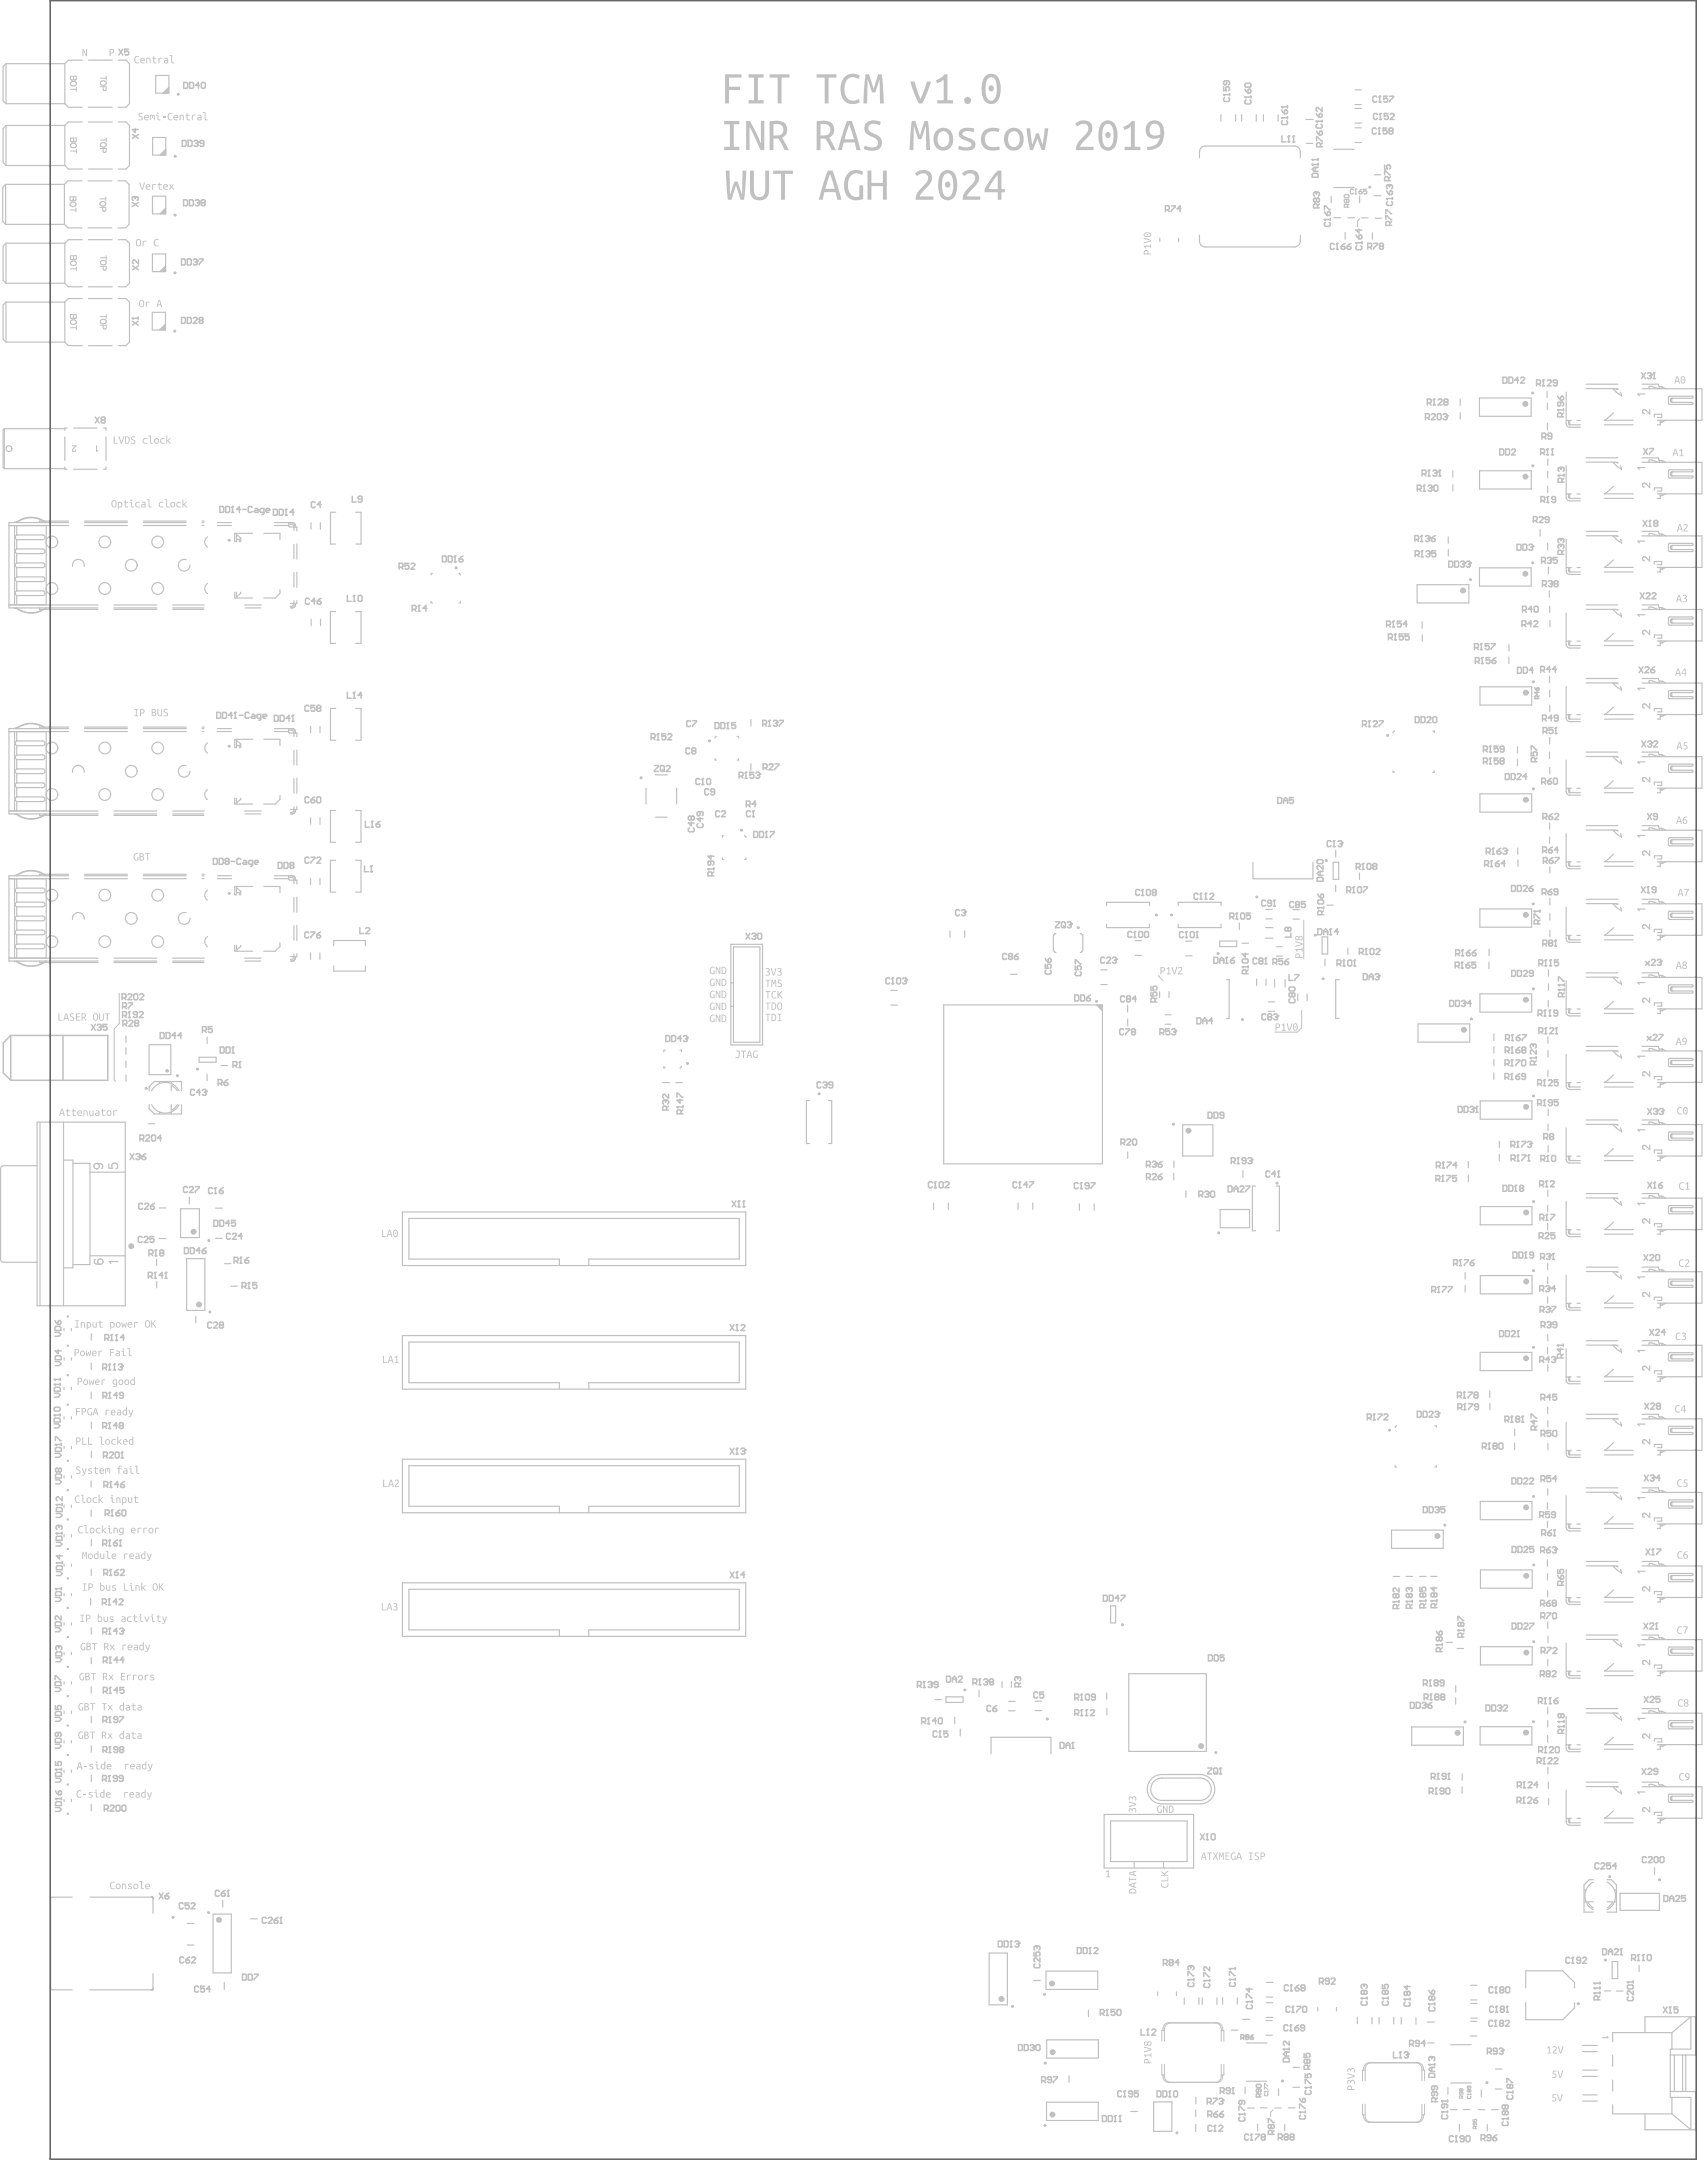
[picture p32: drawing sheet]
<svg xmlns="http://www.w3.org/2000/svg" width="965mm" height="1223mm" viewBox="0 0 965 1223" stroke-linecap="round" stroke-linejoin="round" font-family="sans-serif">
<g fill="none" stroke="#c0c0c0" stroke-width=".66">
<path d="M3 36v23M3 36l-1 2v19l1 2M3 36h34M37 36v23M47 34h-8l-2 2M50 34h13M67 34h4l2 2v23l-2 2h-4M3 59h34M37 59l2 2h8M88 43h7v10h-7zM95 49l-3 4M95 50l-2 3"/>
<path d="M95 51l-2 2M95 51l-1 2M95 52v1M766 51h3M766 59h3M3 71v23M3 71l-1 2v19l1 2M3 71h34M37 71v23M47 69h-8l-2 2M50 61h13M50 69h13"/>
<path d="M67 69h4l2 2v23l-2 2h-4M86 78h8v10h-8zM690 65v4M698 65v4M702 65v4M710 65v4M714 65v4M722 65v4M738 68h4M766 61h3M766 70h3M766 72h3"/>
<path d="M3 94h34M37 94l2 2h8M50 96h13M94 87l-1 1M94 86l-2 2M94 85l-3 3M94 84l-4 4M678 86v3M681 83h51M735 86v3M738 81h4M754 84h11"/>
<path d="M766 81h3M777 99h3M3 104l-1 2v19l1 2M3 104h33M3 104v23M36 104v23M46 102h-8l-2 2M50 102h13M67 102h4l2 2v23l-2 2h-4M86 111h8v10h-8zM94 120l-2 1M94 119l-2 2"/>
<path d="M94 118l-3 3M94 118l-4 3M752 111v4M754 106h11M769 111v4M777 111h4M3 127h33M3 138v22M3 138l-1 1v19l1 2M3 138h34M36 127l2 2h8M37 138v22"/>
<path d="M47 136h-8l-2 2M50 129h13M50 136h13M67 136h4l2 2v22l-2 2h-4M94 120l-1 1M656 135v2M666 135v2M678 133v3M681 140h51M735 133v3M754 123h4M760 131v4"/>
<path d="M762 123h4M769 123h4M776 132v3M777 123h4M86 144h8v10h-8zM94 151l-3 3M94 153l-1 1M94 152l-2 2M94 150l-4 4M3 171v22M3 171l-1 1v20l1 1M3 171h34"/>
<path d="M3 160h34M37 171v22M37 160l2 2h8M47 169h-8l-2 2M50 169h13M50 162h13M67 169h4l2 2v22l-2 2h-4M86 177h8v10h-8zM3 193h34M37 193l2 2h8M50 195h13M94 186l-1 1"/>
<path d="M94 185l-2 2M94 184l-3 3M94 183l-4 4M897 217h18M897 220h16M912 220l2 2M913 220h2M928 220h34v18h-25M928 217h9l1 3M932 220v-2l5 2M938 219h1v1M940 219l2 1"/>
<path d="M825 226v3M825 233v4M836 225h29v10h-29zM874 221v4M875 228v4M875 239v4M885 222v18M885 238h3M887 238v2M887 238v2h6M891 238h2M907 238h16"/>
<path d="M912 233l-3 3M916 224h.1M935 236v-2h4v2h-2M938 238v2h-1M939 238v1h-1M942 238h-2M943 225v3M944 224h12M944 229h12M944 226v1M945 227h11M945 225h11"/>
<path d="M945 226v1M2 242v1v21v1M2 242h35M2 242v23M37 247v13M38 242h-1v1M42 242h13M59 242h1v1M60 247v13M875 259v4M887 242h6M897 259h18"/>
<path d="M907 240h16M928 259h9l1 2M37 264v1h1M37 265h-35M42 265h13M60 264v1h-1M821 266v4M821 274v4M836 266h30v10h-30zM875 267v3M875 275v4M885 263v18"/>
<path d="M885 279h3M887 279v2M887 279v3h6M891 279h2M897 261h16M907 279h16M912 261l2 2M912 275l-3 3M913 261h2M916 265v1M928 261h34v18h-25M932 261v-1l5 1"/>
<path d="M938 260h1v1M938 279v3h-1M939 276h-4v1M939 276h.1M939 276v2h-2M939 279v1h-1M940 260l2 1M942 279l-2 1M943 266v4M944 266h12M944 270h12M944 267v1"/>
<path d="M945 269h11M945 267h11M945 267v1M5 297h21v45M5 297h34M8 297v45M9 295h-1M9 297v6M24 295h-2M25 295h14M39 295h-34v49h50M48 297h24"/>
<path d="M48 295h24M81 297h24M81 295h24M114 297h1M114 295h1M123 297h8M123 295h8M155 297h8M155 295h10M163 295v2M163 296h1M164 298h4v2"/>
<path d="M166 298v2M167 297v1M176 296v3M181 296v3M190 290h-3v18h3M201 290h3v18h-3M871 299v4M887 283h6M907 282h16M9 305v5M9 313v5M10 302h14"/>
<path d="M10 305h14M10 310h14M10 313h14M10 318h14M134 302v4M134 302l2 2v2M135 305v1M136 305h-2M143 302h-10v4h1M149 302h9v3M166 308v8M168 308v8"/>
<path d="M819 304v3M819 311v3M875 307v4M885 305v18M897 300h18M897 303h16M912 303l2 2M912 317l-3 3M913 303h2M916 307h.1M928 303h34v18h-25M928 300h9l1 3"/>
<path d="M932 303v-1l5 1M935 319v-2h4v2h-2M938 302h1v1M940 302l2 1M943 308v3M944 307h12M944 312h12M944 309v1M945 311h11M945 308h11M945 309v1M9 321v5"/>
<path d="M9 329v5M9 337v5M10 321h14M24 326h-14M24 329h-14M24 334h-14M24 337h-14M133 335v3h10M134 335v3M136 335l-2 2M158 333v2l-2 3h-7M166 324v8"/>
<path d="M166 340v1M168 324v8M168 339v2h-4M244 324v1M259 324l1 1M801 331h29v10h-29zM836 321h29v10h-29zM875 321v3M876 334v4M885 321h3M887 321v2M887 321v2h6"/>
<path d="M887 325h6M891 321h2M907 321h16M907 323h16M938 321v2h-1M939 321v1h-1M942 321l-2 1M5 342h50M8 344h1M22 344v1h2M25 345h30M64 342h25"/>
<path d="M64 345h25M64 344h25M98 342h17M98 345h17M98 344h17M138 342h10M139 344h8M164 344h1M164 343h1M167 341v1M176 350v4M181 350v4"/>
<path d="M190 346h-3v18h3M201 346h3v18h-3M244 340v1M260 340v1h-1M804 352v3M804 359v4M876 343v3M876 351v3M885 346v18M897 342h18M897 344h16M912 344l2 3"/>
<path d="M912 358l-3 3M913 345h2M916 348v1M928 345h34v17h-25M928 342h9l1 3M932 345v-2l5 2M938 343h1v2M940 344l2 1M943 349v4M944 349h12M944 353h12M944 351v1"/>
<path d="M945 352h11M945 350h11M945 351v1M853 372v3M853 364v4M885 362h3M887 362v2M887 362v3h6M887 366h6M891 362h2M907 362h16M907 365h16"/>
<path d="M935 360v-1h4v2h-2M938 362v3h-1M939 362v1h-1M942 362l-2 1M837 388h29v11h-29zM876 382v4M876 390v4M876 399v3M885 388v18M897 384h18M897 386h16M912 386l2 2"/>
<path d="M912 400l-3 3M913 386h2M916 390h.1M928 386h34v18h-25M928 384h9l1 2M932 386v-1l5 1M938 385h1v1M940 385l2 1M943 391v3M944 390h12M944 395h12M944 392v1"/>
<path d="M945 394h11M945 392h11M945 392v1M8 414v44M9 412h-1M9 414v5M10 419h14M24 411h-2v1M25 411h14M26 414v44M39 412h-34v48h50M39 414h-34"/>
<path d="M48 411h24M48 412h24M48 414h24M81 411h24M81 412h24M81 414h24M114 411h1M114 412h1M114 414h1M123 414h8M123 412h8M134 418v5"/>
<path d="M134 419l2 2v2M143 418h-10v5h1M149 418h9v3M155 414h8M155 412h10M163 412v2M163 413h1M164 414h4v3M166 414v2M167 414h.1M176 411v3M181 411v3"/>
<path d="M190 401h-3v17h3M201 401h3v17h-3M405 416l-1 1M417 416v1M424 407v3M788 413l-1 1M810 413h1v1M876 417v4M885 404h3M887 404v2M887 404v3h6M887 408h6"/>
<path d="M891 404h2M907 404h16M907 407h16M935 402v-1h4v1h-2M938 404v3h-1M939 404v1h-1M942 404l-2 1M9 421v6M9 429v6M9 437v6M10 437h14M10 435h14"/>
<path d="M10 429h14M10 427h14M10 422h14M135 421v2M136 421l-2 1M166 424v8M168 424v9M168 440v9M370 438h7M404 429v1h1M417 429v1M424 432v4"/>
<path d="M787 436v1h1M811 436v1h-1M858 429v4M858 422v4M876 425v4M876 434v4M885 430v18M897 425h18M897 428h16M912 428l2 2M913 428h2M916 432h.1"/>
<path d="M928 428h34v18h-25M928 425h9l1 3M932 428v-2l5 2M938 427h1v1M940 427l2 1M943 433v3M944 432h12M944 437h12M944 434v1M945 435h11M945 433h11M945 434v1"/>
<path d="M5 458h50M9 445v6M9 453v5M24 453h-14M24 451h-14M24 445h-14M24 443h-14M64 458h25M98 458h17M133 451v4h10M134 451v4M136 451v1l-2 2"/>
<path d="M138 458h10M158 450v2l-2 3h-7M164 459h1M166 440v8M166 456v2M167 458h.1M168 456v2h-4M190 458h-3v18h3M201 458h3v18h-3M365 446v9M382 446v9M837 449h29v10h-29z"/>
<path d="M885 446h3M887 446v2M887 446v2h6M887 450h6M891 446h2M907 446h16M907 448h16M912 441l-3 3M935 444v-2h4v2h-2M938 446v2h-1M939 446v1h-1M942 446h-2"/>
<path d="M8 460h1M22 460v1h2M25 461h30M64 461h25M64 460h25M98 461h17M98 460h17M139 460h8M164 460h1M176 462v4M181 462v4M370 462h7"/>
<path d="M409 473h-1M421 473h1M858 479v4M876 473v4M876 465v4M885 471v18M897 467h18M897 469h16M912 469l2 2M913 469h2M916 473v1M928 469h34v18h-25"/>
<path d="M928 467h9l1 2M932 469v-1l5 1M938 468h1v1M940 468l2 1M943 474v4M944 474h12M944 478h12M944 475v1M945 477h11M945 475h11M945 475v1M8 497v45"/>
<path d="M9 495h-1M9 497v5M24 494h-2v1M25 494h14M26 497v45M39 497h-34M39 495h-34v48h50M48 497h24M48 495h24M48 494h24M81 497h24M81 495h24"/>
<path d="M81 494h24M114 497h1M114 495h1M114 494h1M123 497h8M123 495h8M155 497h8M155 495h10M163 495v2M163 496h1M164 498h4v2M166 498v2"/>
<path d="M167 497v1M176 496v4M181 496v4M190 486h-3v18h3M201 486h3v18h-3M408 485v1h1M422 485v1h-1M708 488v9h34v-9M754 487h3v10h-3zM755 481v4M768 494v3M858 486v4"/>
<path d="M876 490v4M885 487h3M887 487v2M887 487v3h6M887 491h6M891 487h2M907 487h16M907 490h16M912 483l-3 3M938 487v3h-1M939 484h-4v1M939 484h.1"/>
<path d="M939 484v2h-2M939 487v1h-1M942 487l-2 1M9 505v5M9 513v5M10 502h14M10 505h14M10 510h14M10 513h14M10 518h14M134 501v5M134 502l2 2v2"/>
<path d="M135 505v1M136 504l-2 1M143 501h-10v5h1M149 501h9v4M166 507v9M168 507v9M625 512v-2h25v2M666 512v-2h24v2M715 519h4M715 514h4M731 514h3M731 520h3"/>
<path d="M750 512h4M755 500v4M836 514h30v10h-30zM876 517v3M876 508v4M885 513v18M897 508h18M897 511h16M912 511l2 2M913 511h2M916 515h.1M928 511h34v18h-25"/>
<path d="M928 508h9l1 3M932 511v-1l5 1M938 510h1v1M940 510l2 1M943 516v3M944 515h12M944 520h12M944 517v1M945 519h11M945 516h11M945 517v1M9 521v5"/>
<path d="M9 528v6M9 536v6M10 521h14M24 534h-14M24 526h-14M24 528h-14M24 536h-14M133 534v4h10M134 534v4M136 534v1l-2 2M158 533v2l-2 3h-7M166 523v9"/>
<path d="M166 539v2M168 523v9M168 539v2h-4M176 539v3M181 539v3M189 535v-3h18v3M413 534h18v57h-18zM415 535h15v54h-15zM537 526v4M545 526v4M595 529v9M596 528h1"/>
<path d="M596 538h1M611 528h.1M611 538h.1M612 529v9M625 523v1h25v-1M642 532h3M666 523v1h24v-1M670 532h4M689 532h10v3h-10zM701 522v4M702 533h4M715 524h5"/>
<path d="M715 530h5M722 535h3M747 530h3v9h-3zM762 536v4M842 537v3M876 526v4M885 529h3M887 529v2M887 529v2h6M887 533h6M891 529h2M907 529h16"/>
<path d="M907 531h16M912 525l-3 3M935 527v-2h4v2h-2M938 529v2h-1M939 529v1h-1M942 529l-2 1M5 542h50M8 543l1 1M22 543v1h2M25 544h30M64 543h25M64 544h25"/>
<path d="M64 542h25M98 543h17M98 544h17M98 542h17M138 542h10M139 543h8M164 543h1M167 541v1M189 546v3h18v-3M413 556h2M503 560h4M571 551h4"/>
<path d="M622 557h4M622 548h4M642 540h3M670 540h4M693 554h2v22h-2M710 553v4M716 553v4M720 554v4M722 541h3M726 554v4M749 542v4M757 554h-2v22h2"/>
<path d="M842 544v4M875 548v4M875 556v4M885 554v18M897 550h18M897 552h16M912 552l2 3M913 553h2M916 556v1M928 553h34v17h-25M928 550h9l1 3M932 553v-2l5 2"/>
<path d="M938 551h1v2M940 552l2 1M943 557v4M944 557h12M944 559v1M945 558h11M945 559v1M413 569h2M503 568h4M533 568h90v90h-90zM620 568l3 3M621 568l2 2"/>
<path d="M622 568l1 1M637 568v4M637 576v4M655 561v3M659 579h3M659 574h3M661 561v3M717 566h3M717 572h3M734 562v4M739 562v4M802 579h29v10h-29z"/>
<path d="M837 562h29v10h-29zM875 566v3M885 570h3M887 570v2M887 570v3h6M887 574h6M891 570h2M907 570h16M907 573h16M912 566l-3 3M935 568v-1h4v2h-2M938 570v3h-1"/>
<path d="M939 570v1h-1M942 570l-2 1M944 561h12M945 560h11M71 600v3M71 586v3M71 592v4M84 591h13v17h-13zM113 598h9v3h-9zM117 586v4M376 594h-1v1M384 594h1v1"/>
<path d="M844 585v3M844 592v3M844 599v4M875 586v4M875 594v4M885 596v18M897 592h18M897 594h16M912 594l2 2M913 594h2M916 598h.1M928 594h34v18h-25"/>
<path d="M928 592h9l1 2M932 594v-1l5 1M938 593h1v1M940 593l2 1M943 599v3M944 598h12M945 600h11M71 608v3M84 617v-3l3-3h16v6M90 611v2M97 614v3M97 611v2"/>
<path d="M117 607v4M125 602h4M375 612h3M375 603v1h1M382 612h4M385 603h.1M385 603l-1 1M844 607v3M875 605v4M885 612h3M887 612v2M887 612v3h6"/>
<path d="M887 616h6M891 612h2M907 612h16M907 615h16M912 608l-3 3M935 610v-1h4v1h-2M938 612v3h-1M939 612v1h-1M942 612l-2 1M944 603h12M944 600v1M945 602h11"/>
<path d="M945 600v1M21 634h50v104h-50zM23 634v104M36 634v104M84 635h3M84 625v2l3 3h16v-5M90 629v1M97 625v3M97 629v1M458 622h-2v24h2M468 622h2v24h-2M668 636h18v18h-18z"/>
<path d="M837 622h29v11h-29zM875 635v4M875 627v4M885 638v18M897 633h18M897 636h16M912 636l2 2M913 636h2M916 640h.1M928 636h34v18h-25M928 633h9l1 3M932 636v-2l5 2"/>
<path d="M938 635h1v1M940 635l2 1M944 640h12M2 659h19M36 656h5v61h-5M41 658h10v57h-10M637 651v4M664 656v4M830 657v3M847 653v3M847 645v4M875 648v3"/>
<path d="M885 654h3M887 654v2M887 654v2h6M887 658h6M891 654h2M907 654h16M907 656h16M912 649l-3 3M935 652v-2h4v2h-2M938 654v2h-1M939 654v1h-1M942 654h-2"/>
<path d="M943 641v3M944 645h12M944 642v1M945 643h11M945 641h11M945 642v1M0 661v51M51 663h20M107 677v4M663 663v4M670 673v4M703 662v4"/>
<path d="M710 671h-2v25h2M721 671h2v25h-2M830 664v4M875 673v3M885 679v18M897 675h18M897 677h16M912 677l2 2M913 677h2M928 677h34v18h-25M928 675h9l1 2M932 677v-1l5 1"/>
<path d="M938 676h1v1M940 676l2 1M90 683h4M102 683h11v17h-11zM122 683h4M227 685h195v30h-195zM528 680v4M536 680v4M575 680v4M584 680v4M610 681v3M618 681v3"/>
<path d="M690 684h16v10h-16zM837 682h29v10h-29zM875 692v3M875 682v3M885 695h3M887 695v2M887 695v3h6M887 699h6M891 695h2M907 695h16M907 698h16M912 691l-3 3"/>
<path d="M916 681v1M935 693v-1h4v2h-2M938 695v3h-1M939 695v1h-1M942 695l-2 1M943 682v4M944 682h12M944 686h12M944 683v1M945 685h11M945 683h11M945 683v1"/>
<path d="M2 714h19M51 710h20M89 712v4M90 700h4M105 712h11v29h-11zM122 700h4M127 714h4M316 715v-3h-85v-23h187v23h-85v3M828 719v4M875 714v4M897 716h18M897 719h16"/>
<path d="M912 719l2 2M913 719h2M928 719h34v18h-25M928 716h9l1 3M932 719v-1l5 1M938 718h1v1M940 718l2 1M89 724v4M130 727h4M828 727v3M837 721h29v10h-29zM875 733v4"/>
<path d="M875 722v4M885 721v18M885 737h3M887 737v2M887 737v2h6M891 737h2M907 737h16M907 739h16M912 733l-3 3M916 723h.1M935 735v-2h4v2h-2M938 737v2h-1"/>
<path d="M939 737v1h-1M942 737l-2 1M943 724v3M944 723h12M944 728h12M944 725v1M945 727h11M945 724h11M945 725v1M36 751v1M40 751v1M52 754v4"/>
<path d="M111 744v4M227 755h195v30h-195zM875 755v3M887 741h6M897 758h18M928 758h9l1 3M938 759h1v2M940 760l2 1M36 768v1M40 768v1M52 771v3M837 765h29v10h-29z"/>
<path d="M875 762v3M875 772v3M885 762v18M885 778h3M887 778v2M887 778v3h6M891 778h2M897 760h16M907 778h16M912 760l2 2M912 774l-3 3M913 761h2"/>
<path d="M916 764v1M928 761h34v17h-25M932 761v-2l5 2M935 776v-1h4v2h-2M938 778v3h-1M939 778v1h-1M942 778l-2 1M943 765v4M944 765h12M944 769h12M944 767v1M945 768h11"/>
<path d="M945 766h11M945 767v1M36 784v2M40 784v2M52 787v4M316 785v-3h-85v-23h187v23h-85v3M842 786v4M842 793v4M875 796v3M887 782h6M897 800h18M907 781h16"/>
<path d="M928 800h9l1 2M36 801v1M36 818v1M40 801v1M40 818v1M52 804v4M789 807h.1M789 806v1M811 806h1v1M856 816v3M856 808v4M875 816v4"/>
<path d="M875 803v4M885 804v18M897 802h16M907 820h16M912 802l2 2M912 816l-3 3M913 802h2M916 806h.1M928 802h34v18h-25M932 802v-1l5 1M935 818v-1h4v1h-2M938 801h1v1"/>
<path d="M938 820v3h-1M939 820v1h-1M940 801l2 1M942 820l-2 1M943 807v3M944 806h12M944 811h12M944 808v1M945 810h11M945 808h11M945 808v1M36 834v2"/>
<path d="M40 834v2M52 837v4M52 820v4M227 825h195v30h-195zM789 829h.1M812 829h-1M885 820h3M887 820v2M887 820v3h6M887 824h6M891 820h2M907 823h16"/>
<path d="M36 851v1M40 851v1M52 854v3M316 855v-3h-85v-23h187v23h-85v3M837 849h29v10h-29zM875 850v3M875 860v4M875 842v3M885 846v18M897 841h18M897 844h16M912 844l2 2"/>
<path d="M912 857l-3 3M913 844h2M916 848h.1M928 844h34v18h-25M928 841h9l1 3M932 844v-2l5 2M935 860v-2h4v2h-2M938 843h1v1M940 843l2 1M943 849v3M944 853h12M944 848h12"/>
<path d="M944 850v1M945 849h11M945 851h11M945 850v1M36 868v1M40 868v1M52 870v4M787 865h29v10h-29zM885 862h3M887 862v2M887 866h6M887 862v2h6"/>
<path d="M891 862h2M907 862h16M907 864h16M938 862v2h-1M939 862v1h-1M942 862h-2M36 884v2M40 884v2M52 887v4M227 895h195v30h-195zM787 891h4M795 891h3"/>
<path d="M802 891h4M809 891h3M837 888h29v10h-29zM875 882v4M875 890v3M875 899v4M885 887v18M897 883h18M897 885h16M912 885l2 2M912 899l-3 3M913 885h2"/>
<path d="M916 889v1M928 885h34v18h-25M928 883h9l1 2M932 885v-1l5 1M938 884h1v1M939 900h-4v1M939 900h.1M939 900v2h-2M940 884l2 1M943 890v4M944 890h12M944 894h12"/>
<path d="M944 891v1M945 893h11M945 891h11M945 891v1M36 901v1M36 917v2M40 901v1M40 917v2M51 904v3M628 908h3v10h-3zM875 917v4M885 903h3"/>
<path d="M887 903v2M887 903v3h6M887 907h6M891 903h2M907 903h16M907 906h16M938 903v3h-1M939 903v1h-1M942 903l-2 1M36 934v2M40 934v2M52 920v4"/>
<path d="M52 937v4M316 925v-4h-85v-22h187v22h-85v4M817 929h4M824 932h3M837 931h29v10h-29zM875 938v4M875 925v4M885 929v18M897 924h18M897 927h16M912 927l2 2M913 927h2"/>
<path d="M916 931h.1M928 927h34v18h-25M928 924h9l1 3M932 927v-1l5 1M938 926h1v1M940 926l2 1M943 932v3M944 931h12M944 936h12M944 933v1M945 935h11M945 932h11"/>
<path d="M945 933v1M36 951v1M40 951v1M52 954v3M535 959h9v3h-9zM553 956v3M566 951v3M572 951v3M625 957v4M638 946h44v44h-44zM823 960v3M823 953v4"/>
<path d="M885 945h3M887 945v2M887 945v2h6M887 949h6M891 945h2M907 945h16M907 947h16M912 941l-3 3M935 943v-2h4v2h-2M938 945v2h-1M939 945v1h-1M942 945l-2 1"/>
<path d="M36 967v2M40 967v2M52 970v4M529 961h3M540 971v4M543 978v3M570 967h4M570 962h4M585 967h4M585 962h4M626 966v4M798 976h29v11h-29z"/>
<path d="M837 976h29v11h-29zM875 973v3M875 965v4M885 970v18M897 966h18M897 968h16M912 968l2 2M913 969h2M916 972v1M928 969h34v17h-25M928 966h9l1 3M932 969v-2l5 2"/>
<path d="M938 967h1v2M940 968l2 1M943 973v4M944 973h12M944 977h12M944 975v1M945 976h11M945 974h11M945 975v1M36 984v1M40 984v1M52 987v4"/>
<path d="M560 991v-9h34v9M875 981v4M875 999v4M885 986h3M887 986v2M887 986v3h6M887 990h6M891 986h2M907 986h16M907 989h16M912 982l-3 3M935 984v-1h4v2h-2"/>
<path d="M938 986v3h-1M939 986v1h-1M942 986l-2 1M36 1001v1M36 1017v2M40 1001v1M40 1017v2M52 1004v3M657 1020h21M657 1003h21M657 1018h21M657 1005h21"/>
<path d="M826 1010v4M826 1003v3M875 1007v4M875 1017v3M885 1012v18M897 1008h18M897 1010h16M912 1010l2 2M913 1010h2M916 1014h.1M928 1010h34v18h-25M928 1008h9l1 2"/>
<path d="M932 1010v-1l5 1M938 1009h1v1M940 1009l2 1M943 1015v3M944 1014h12M944 1019h12M944 1016v1M945 1018h11M945 1016h11M945 1016v1M52 1020v4M624 1026h51v30h-51z"/>
<path d="M628 1029h43v23h-43zM885 1028h3M887 1028v2M887 1028v3h6M887 1032h6M891 1028h2M907 1028h16M907 1031h16M912 1024l-3 3M935 1026v-1h4v1h-2M938 1028v3h-1M939 1028v1h-1"/>
<path d="M942 1028l-2 1M641 1052v4M658 1052v4M935 1056v4M29 1073v51M29 1073h12M51 1073h35M86 1073h.1M86 1073v9M126 1074v4M895 1075h1M895 1069h1"/>
<path d="M897 1075h4M901 1063h-3l-3 3v15h6M908 1075h4M908 1063h3l3 3v15h-6M913 1075h1M913 1069h1M916 1070h22v10h-22zM106 1100h4M106 1087h4M120 1082h11v33h-11zM142 1085h3M86 1116v8"/>
<path d="M559 1104h10v29h-10zM584 1120h4M591 1114h29v11h-29zM911 1109h3v10h-3zM926 1111v4M29 1125h12M86 1125h-35M86 1125h.1M86 1124v1M86 1124h.1M127 1121v4M615 1136v4"/>
<path d="M654 1126v2M665 1126v2M669 1129v4M678 1129v4M680 1130v3M688 1130v3M691 1129v4M699 1129v4M716 1132h3M716 1121h3M716 1129h3M745 1135v2"/>
<path d="M755 1135v2M831 1122h4M831 1131h4M831 1133h4M862 1124v-10h21l7 7v3M862 1132v10h21l7-7v-3M907 1126h3M914 1126h3M592 1153h29v11h-29zM696 1148h4M702 1142h4M704 1155h12"/>
<path d="M715 1142h4M715 1151h4M716 1141h3M767 1141v3M775 1141v3M779 1141v3M788 1141v3M792 1141v3M800 1141v3M807 1143h4M807 1155h4M820 1156h12"/>
<path d="M831 1143h4M831 1151h4M831 1141h4M895 1160h8M895 1156h8M930 1149v-9h28v22h-14M945 1149l11-9v18h-12v28h12v18l-11-9M945 1149h-33v5M945 1149v9M604 1174v3M704 1180v4M704 1177h12"/>
<path d="M731 1169h3M820 1178h12M845 1170h4M895 1174h8M895 1170h8M912 1162v6M912 1176v6M946 1162v20M951 1162v20M953 1162v20M592 1189h29v10h-29zM639 1194h4"/>
<path d="M652 1188h10v17h-10zM676 1193v4M676 1186v3M705 1192h4M712 1192h4M721 1192h3M723 1181v4M728 1192h4M731 1180h4M818 1180v4M820 1193h4M827 1193h4"/>
<path d="M836 1193h3M837 1182v3M843 1193h4M845 1181h4M895 1188h8M895 1184h8M912 1190v5h33M944 1182h14v22h-28v-9M945 1186v9M676 1201v4M711 1201v4M726 1201v4"/>
<path d="M825 1201v4M841 1201v4"/>
</g>
<g fill="none" stroke="#c0c0c0" stroke-width=".57">
<path d="M769 124l-2 1v3M737 520v22M655 551v1l2 2M67 562v17l-2 3v29M736 571v10l-3 3h-12M657 1147v1M658 1147v7M658 1148h-1v6M661 1144h27M662 1144h25M690 1147v7M690 1148h2v6"/>
<path d="M691 1147v1M657 1167v6h1M657 1173v1M658 1167v7M661 1177h27M662 1177h25M690 1167v7M691 1173v1M692 1167v6h-2M771 1169v1M772 1170h-2v6M772 1170v6"/>
<path d="M774 1166h27M804 1170h1v6M804 1170v6M805 1169v1M720 1193l-2 1v3M770 1190v6h2M771 1196v1M772 1190v6M774 1200h27M775 1200h25M804 1190v6M805 1196v1"/>
<path d="M805 1190v6h-1"/>
</g>
<path d="M6 585h55v26h-55M6 585v26M6 585l-4 5v17l4 4M36 585v26" fill="none" stroke="#c0c0c0" stroke-width=".84"/>
<g fill="#c0c0c0">
<path d="M216 766h1v4h2v1h-3z"/>
<path d="M223 767l2-1v4v1h-2l1-1v-3l-1 1z"/>
<path d="M217 837v3h2v1h-2z"/>
<path d="M223 837h2v1l-1 2h2v1h-3l2-3v-1h-2z"/>
<path d="M216 906v4h2h-2z"/>
<path d="M222 906h2v1v1l1 2h-1h-2h2v-1h-1l1-1v-1h-2z"/>
<path d="M216 695v4h2h-2z"/>
<path d="M682 1047h3v1h-1v3h-1v-3h-1z"/>
<path d="M686 1047l1 2 1-2h1l-2 2 2 2h-1l-1-1-1 1 1-2z"/>
<path d="M689 1047h1v2l1-2h1v4h-1v-3v2h-1v-2l-1 3z"/>
<path d="M693 1047h2v1h-2v1h2h-2v2h2h-2z"/>
<path d="M696 1048h2h-1l-1 1 1 2h1v-2v2h-1h-1v-2z"/>
<path d="M706 1047h2v1h-1v3h1h-2h1v-3h-1z"/>
<path d="M710 1047h1l-1 1 2 2-1 1h-2h2v-1l-2-1z"/>
<path d="M221 767l-1 2h1zM221 766l1 5v-1h-2v1h-1z"/>
<path d="M221 837l-1 2h2zM221 837l2 4h-1v-1h-2v1h-1z"/>
<path d="M220 907l-1 2h2zM220 906h1l1 4h-1v-1h-2v1z"/>
<path d="M220 696v2h1zM220 695h1l1 4h-1v-1h-2v1z"/>
<path d="M223 697a.5 .5 0 0 1 1 0 .5 .5 0 0 1-1 0zM223 696v2l1 1v-2v-1zM223 695h1l1 1v2l-1 1h-1l-1-1z"/>
<path d="M680 1048v2h1zM680 1047h1l1 4h-1v-1h-1l-1 1z"/>
<path d="M700 1048v2h1zM700 1047h1l1 4h-1v-1h-1l-1 1z"/>
<path d="M713 1048v1h1v-1zM712 1047h2l1 1-1 2h-1v1h-1z"/>
</g>
<g fill="none" stroke="#c0c0c0" stroke-width=".57">
<path d="M40 43h3v2h-1h-1h-1zM40 50h3M40 46a1.6 1.6 0 0 1 2 0 1.6 1.6 0 0 1 1 2 1.6 1.6 0 0 1-2 1 1.6 1.6 0 0 1-1-3zM42 43v2M43 49v3M57 44h3M57 49h3v2M57 46a1.6 1.6 0 0 1 2 0 1.6 1.6 0 0 1 1 2 1.6 1.6 0 0 1-2 0 1.6 1.6 0 0 1-1-2zM58 49v2h2M60 51h.1M60 43v2M41 252h2l-2 2 1 1h1"/>
<path d="M43 255h.1M55 252v3M908 1151l1 1h-3"/>
</g>
<g fill="none" stroke="#c0c0c0" stroke-width=".66">
<path d="M55 658a2.3 2.3 0 0 1 3 2l-1 1M62 658v2l2 1a1.8 1.8 0 0 1 0-3 1.8 1.8 0 0 1 2 0 1.8 1.8 0 0 1 0 3M54 712l-1 1a2.5 2.5 0 0 0 4 2M67 713h-5l1 1M930 847h-4l1 1M932 855v3l-3-2-1 1 1 1"/>
<circle cx="55" cy="659" r="1.5"/>
<circle cx="57" cy="713" r="1.5"/>
</g>
<g fill="#c0c0c0">
<path d="M659 548l2-1v3h1v1h-3v-1h1v-3v1z"/>
<path d="M662 547h1l1 3 1-3-1 4h-1z"/>
<path d="M666 547h2v1l-2 2h2v1h-2l2-3-1-1-1 1z"/>
<path d="M724 579h2v3h1v1h-2v-1v-3v1z"/>
<path d="M727 579h1l1 3 1-3-1 4h-1z"/>
<path d="M732 537h4v-1v2v-1h-3v1z"/>
<path d="M732 532l4 1v1l-4 1 4-1-4-1z"/>
<path d="M646 139h4l1-1v2l-1-1h-3l1 1h-1z"/>
<path d="M646 134l4 2h1l-5 2v-1l4-1-3-1z"/>
<path d="M762 1176l1 1 1-1h1l1 2h-1v-1v-1h-1v2l-2-1v1v-1z"/>
<path d="M762 1172l3 1 1 1-4 1 3-1-3-1z"/>
<path d="M762 1170l1-1v1l2-1 1 1v2h-1v-2h-1v1l-2-1v2z"/>
<path d="M647 1162h3l1-1v2l-1-1h-3l1 1z"/>
<path d="M647 1157l4 1v1l-4 1 3-1-3-1z"/>
<path d="M874 1158l2-1v4h1h-2v-3z"/>
<path d="M878 1157h2v2l-2 2h2h-2l1-3v-1l-1 1z"/>
<path d="M881 1157l1 4 1-4h1l-2 4z"/>
<path d="M878 1171h2h-2v1l2 1-1 2h-2l2-1v-1h-1z"/>
<path d="M880 1171h1l1 3 1-3-1 4h-1z"/>
<path d="M878 1184h2l-2 1 1 1 1 1-1 1h-2v-1h2v-1h-2z"/>
<path d="M880 1184h1l1 4 1-4-1 4h-1z"/>
<path d="M625 1058l2-1v4h-2h1v-3l-1 1z"/>
<path d="M656 1065l1 1 1 1 2-1v-1v1l-1 1h-2l-1-1z"/>
<path d="M656 1063h4v-2v3h-4z"/>
<path d="M656 1058l2 1 2-1-2 2h2h-4h2l-2-2z"/>
<path d="M638 1061l1 1h3v1h-3l-1 1z"/>
<path d="M655 1021h2h-2v2v1l1 1v-1v-1h1v2h-2l-1-1v-2z"/>
<path d="M657 1021h1l1 3v-3h1v4h-1l-1-3v3h-1z"/>
<path d="M638 1022l2 1v-1h2v3v-2h-1h-1v1l-1-1v1l-1 1z"/>
<path d="M638 1018l4 2-4 2v-1l4-1-4-1z"/>
<path d="M638 1016h1h1h1h1v2l-1-2h-1v1l-1-1-1 2z"/>
<path d="M402 574h2h-2v1l1 2v-1h1v2h-1l-2-1v-1z"/>
<path d="M405 574l2 3v-3v4l-2-3v3z"/>
<path d="M402 567h2v1l-2-1v2l1 2v-2h1v2h-2l-1-1v-1z"/>
<path d="M405 567l2 3v-3v4l-2-3v3z"/>
<path d="M402 560h2l-2 1v1v1l1 1v-2h1v2h-2h-1v-2z"/>
<path d="M405 560l2 3v-3v4l-2-3v3z"/>
<path d="M402 554h2h-2v1v2h1v-2h1v2l-2 1v-1l-1-2z"/>
<path d="M405 553l2 4v-4v4l-2-3v3z"/>
<path d="M402 547h2h-2v1l1 2v-1h1v2h-2l-1-1v-2z"/>
<path d="M405 547l2 3v-3v4l-2-4v4z"/>
<path d="M416 594h2v3l-1 1h-1v-1l1 1 1-1v-3h-2z"/>
<path d="M419 594h3h-1v4h-1v-4h-1z"/>
<path d="M426 594h2v1h-1l-1 1 1 2h1v-2v2h-2v-1v-1z"/>
<path d="M433 573h2l-1 1v3v-3z"/>
<path d="M440 573h2l-1 1v3h1h-2v-3z"/>
<path d="M433 567h2h-1v4v-4z"/>
<path d="M433 560h2v1h-1v3v-3h-1z"/>
<path d="M437 561h2h-2v1v2h2h-2l-1-2z"/>
<path d="M439 560h1v2l2-2-1 1a1.6 1.6 0 0 0 1 3l-2-1v1h-1z"/>
<path d="M433 548l1-1 1 1-1 1 1 2-1 1-1-1h1h1l-1-1h-1l1-2h-1z"/>
<path d="M436 547l1 4 1-4h1l-1 5-1-1z"/>
<path d="M439 548l2-1 1 1-1 1 1 2-1 1-2-1 2-1h-1l1-2h-1z"/>
<path d="M433 554h2h-1v4v-4z"/>
<path d="M436 554h1v2l1-2h1v4h-1v-3v1l-1-1v3h-1z"/>
<path d="M440 554h2l-2 1 2 2-1 1h-2l2-1-1-2z"/>
<path d="M950 1003h2h-2v1v2h2h-3v-2z"/>
<path d="M949 961h2h-1l-1 1v2h2v1h-1l-1-1-1-1z"/>
<path d="M949 920h2h-2v1v2h2v1h-2l-1-1v-2z"/>
<path d="M951 919h3l-1 5h-1v-1l1-3h-2z"/>
<path d="M949 877h2h-2v2v1l2 1h-2l-1-1v-2z"/>
<path d="M949 837h2h-1h-1v2v1h2l-2 1-1-1v-2z"/>
<path d="M952 836h2v1h-2v1l2 1-1 2-2-1h1h1v-1l-1-1z"/>
<path d="M947 795h2h-1l-1 2 1 1h1h1l-2 1-1-1v-2z"/>
<path d="M948 754h2h-2v2v1h2l-1 1-1-1-1-2z"/>
<path d="M951 754l1-1 1 1-1 1 1 2-1 1-2-1h1h1h1l-1-1h-1l1-2z"/>
<path d="M950 712h2v1h-2l-1 1 1 2h2h-2l-1-1v-2z"/>
<path d="M952 712h3v2l-2 2h2h-3l2-3z"/>
<path d="M950 669h2h-2v1v2h2v1h-2l-1-1v-2z"/>
<path d="M953 669l1-1v4h1v1h-2v-1h1v-3l-1 1z"/>
<path d="M948 626h3l-1 1-1-1-1 2 1 2 2-1v1h-3v-2z"/>
<path d="M952 503h3l-2 4v-1l1-3h-2z"/>
<path d="M952 420h2h-2v1h1l1 2-1 1h-2v-1h2v-1a1.1 1.1 0 0 1-2-1 .9 .9 0 0 1 1-1z"/>
<path d="M951 337l2-1v1v1l1 1-1 1h-2h1l1-1-1-1h1v-1z"/>
<path d="M952 296l2 1v1l-2 2h2h-2l1-2v-1h-1z"/>
<path d="M949 255l2-1v3l1 1h-3l1-1v-2h-1z"/>
<path d="M409 68h9v2h-3v13h3v2h-9v-2h4v-13h-4z"/>
<path d="M422 68h2l6 13v-13h2v17h-2l-6-13v13h-2z"/>
<path d="M490 69l3-1h3l2 1-1 2-2-1a2.9 2.9 0 0 0-3 0 2.9 2.9 0 0 0-1 4l6 3 1 3v1a6 6 0 0 1-8 4l-2-1 1-2 2 1a4 4 0 0 0 5-3l-1-2-5-2-1-2a4 4 0 0 1 1-5z"/>
<path d="M515 68h2l3 9 3-9h2l1 17h-2l-1-14-2 8h-2l-2-8-1 14h-2z"/>
<path d="M543 73l3-1 5 1-1 2-2-1a4 4 0 0 0-4 2l1 1 5 2a4 4 0 0 1 1 5 4 4 0 0 1-5 1l-4-1v-2l2 1a3 3 0 0 0 5-2l-1-1-5-2a3 3 0 0 1 0-5z"/>
<path d="M556 74l4-2 5 1-1 2-3-1-3 1-1 2v2v2l1 1 3 1h4v2h-5l-4-1-1-3-1-3 1-3z"/>
<path d="M580 73h2l1 9 3-7h1l2 7 2-9h1l-2 12h-1l-3-7-2 7h-2z"/>
<path d="M608 69l3-1a5 5 0 0 1 6 2 5 5 0 0 1-1 7l-4 4-1 2h7v2h-10v-2l2-3 4-4 1-3v-2l-1-1h-2l-3 2-1-2z"/>
<path d="M635 72l3-2 2-2h1v15h4v2h-9v-2h3v-12l-3 2z"/>
<path d="M657 547v2h1v-2zM656 547h2v1v1h-1v2h-1z"/>
<path d="M722 579v2h1v-2zM721 579h2l1 1-1 1h-1v2h-1z"/>
<path d="M732 581a.5 .5 0 0 1 1 0 .5 .5 0 0 1-1 0zM732 579l-1 2 1 1 1-2-1-1zM731 579h1h1v3l-1 1-1-1z"/>
<path d="M733 540v1h1v-1zM733 539h1l1 2h1v1h-4z"/>
<path d="M733 530a.7 .7 0 0 0 1 0 .7 .7 0 0 0-1 0zM734 530a1 1 0 0 0 2 0 1 1 0 0 0-2 0zM732 529h1l1 1 1-1h1v2v1l-2-1-1 1-1-1z"/>
<path d="M647 142v1h2l-1-1zM647 142h2v1h2v1h-4z"/>
<path d="M648 133a.5 .5 0 0 1 1 0 .5 .5 0 0 1-1 0zM647 132v1h1h1h1l-1-1zM647 132h3l1 1-2 1h-2l-1-1z"/>
<path d="M762 1180v1h2l-1-1zM762 1179h2v2h2v1h-4z"/>
<path d="M648 1165l-1 1h2v-1zM647 1164h2v2h2h-4z"/>
<path d="M647 1155a.7 .7 0 0 0 1 0 .7 .7 0 0 0-1 0zM649 1155a.8 .8 0 0 0 1 0 .8 .8 0 0 0-1 0zM647 1154l2 1v-1h1l1 2-1 1-1-1-2 1v-1z"/>
<path d="M639 1069v1h3l-1-2zM639 1068h3v1v1h-4z"/>
<path d="M639 1066h2v-1zM638 1065l4-1v1h-1v2h1l-4-1z"/>
<path d="M639 1059l2 1v-2zM638 1059l4-1h-1v2h1v1l-4-2z"/>
<path d="M661 1021v3h1l1-1v-1zM661 1021h1l1 1v2l-1 1h-1z"/>
<path d="M408 574v3h1l1-1v-1zM408 574h1l2 1-1 2-1 1h-1z"/>
<path d="M408 567v4h1l1-1v-2zM408 567h2l1 1-1 2-1 1h-1z"/>
<path d="M408 561v3h1l1-1v-2zM408 560h2l1 1v2l-2 1h-1z"/>
<path d="M408 554v3h1l1-2zM408 553h1l1 1 1 2-1 1h-2z"/>
<path d="M408 547v3h1h1v-2v-1zM408 547h1l2 1-1 2-1 1h-1z"/>
<path d="M424 595l-1 2h1zM423 594h1l1 4-1-1h-1v1h-1z"/>
<path d="M437 574v3l1-1v-2zM436 573h2l1 1v2l-1 1h-2z"/>
<path d="M437 567v3h1v-2zM436 567h2l1 1v2l-1 1h-2z"/>
<path d="M440 567v2l1 2 1-1v-2zM440 567h1l1 1v2l-1 1h-1l-1-1z"/>
<path d="M953 1004a1 1 0 0 0 2 0 1 1 0 0 0-2 0zM953 1003h2v2l-1 1-1 1v-1h1v-1h-1z"/>
<path d="M952 962a1 1 0 0 0 2 0 1 1 0 0 0-2 0zM952 964a1 1 0 0 0 2 0 1 1 0 0 0-2 0zM952 961h2v2v1v1l-2-1v-1v-1z"/>
<path d="M952 880a1 1 0 0 0 2 0 1 1 0 0 0-2 0zM952 878l2-1-2 1 2 1v1l-1 1-1-1z"/>
<path d="M952 795l-1 2h1zM952 795v-1v3h1l-1 2v-1h-2z"/>
<path d="M952 628a.5 .5 0 0 1 1 0 .5 .5 0 0 1-1 0zM952 627v2l1 1v-3v-1zM952 626h1l1 1v2l-1 1-2-1v-1z"/>
<path d="M949 587l-1 2h1zM948 587h1l1 4v-1h-2v1h-1z"/>
<path d="M951 588a1 1 0 0 0 2 0 1 1 0 0 0-2 0zM951 587h2v1v2l-1 1-1-1h1l1-1h-2z"/>
<path d="M949 544l-1 2h2zM949 544l1 4v-1h-2v1h-1z"/>
<path d="M952 545a.7 .7 0 0 0 1 0 .7 .7 0 0 0-1 0zM951 547a1 1 0 0 0 2 0 1 1 0 0 0-2 0zM951 544h2v2l1 1-1 1-2-1z"/>
<path d="M950 503l-1 2h2zM950 503l2 4h-1v-1h-2v1h-1z"/>
<path d="M949 462l-1 2h2zM949 462l2 4h-1v-1h-2v1h-1z"/>
<path d="M952 464a.8 .8 0 0 0 1 0 .8 .8 0 0 0-1 0zM952 462h1l-1 1 2 1v1l-1 1h-1l-1-1z"/>
<path d="M949 420v2h1zM949 420h1l1 4h-1v-1h-2v1z"/>
<path d="M948 378v2h1zM948 378h1l1 4h-1v-1h-1l-1 1z"/>
<path d="M952 379l-1 2h1zM952 378h1v3v1h-1v-1h-2z"/>
<path d="M949 337l-1 2h2zM949 336l2 4h-1v-1h-2v1h-1z"/>
<path d="M949 297v2h1zM949 296h1l1 4h-1v-1h-1l-1 1z"/>
<path d="M947 254l-1 2h2zM947 254l2 4h-1v-1h-2v1h-1z"/>
<path d="M437 70v7l5-1 1-2-1-2-1-2zM435 69l4-1a5 5 0 0 1 6 6l-1 2-2 2 4 7h-2l-4-7h-3v7h-2z"/>
<path d="M464 70v7l4-1 1-2v-2l-2-2zM462 69l3-1a5 5 0 0 1 6 4 5 5 0 0 1-2 6l3 7h-2l-3-7h-3v7h-2z"/>
<path d="M480 70l-3 9h6zM479 68h2l5 17h-2l-1-4h-6l-1 4h-2z"/>
<path d="M531 75v1a4 4 0 0 0-1 4 4 4 0 0 0 4 3 5 5 0 0 0 2-5 5 5 0 0 0-3-4zM529 74l2-1 2-1 3 1 1 1 2 4-1 4a6 6 0 0 1-7 3 6 6 0 0 1-3-8z"/>
<path d="M571 75l-1 1a4 4 0 0 0 0 5 4 4 0 0 0 4 2 5 5 0 0 0 2-5 5 5 0 0 0-3-4zM569 74h1a6 6 0 0 1 7 0 6 6 0 0 1 1 7v2a6 6 0 0 1-8 1 6 6 0 0 1-2-7z"/>
<path d="M625 76a1.6 1.6 0 0 1 3 0 1.6 1.6 0 0 1-3 0zM625 71l-2 4 1 6a2.8 2.8 0 0 0 3 2 2.8 2.8 0 0 0 2-3v-4v-4a2.5 2.5 0 0 0-4-1zM623 69a5 5 0 0 1 6 0 5 5 0 0 1 2 5l1 4a6 6 0 0 1-8 7 11 11 0 0 1-2-13z"/>
<path d="M651 71l-1 2a3 3 0 0 0 2 3 3 3 0 0 0 4-1v-3l-2-2h-2zM649 69l2-1a6 6 0 0 1 7 7 9 9 0 0 1-10 10v-2h1a6 6 0 0 0 7-5h-4a5 5 0 0 1-4-3 5 5 0 0 1 1-6z"/>
</g>
<g fill="none" stroke="#c0c0c0" stroke-width=".57">
<path d="M42 79l-1 1h-1v-2h3v2h-1M42 79v1M42 78v1M42 80h.1M57 79h3M60 78v2M40 85h3M40 81a1.6 1.6 0 0 1 2 0 1.6 1.6 0 0 1 1 2 1.6 1.6 0 0 1-2 1 1.6 1.6 0 0 1-1-3zM43 84v3M57 84h3v2h-2v-2M57 81a1.6 1.6 0 0 1 2 0 1.6 1.6 0 0 1 1 2 1.6 1.6 0 0 1-2 0 1.6 1.6 0 0 1-1-2zM40 111h3v2l-1 1-1-1v1l-1-1z"/>
<path d="M40 119h3M40 115a1.6 1.6 0 0 1 2-1 1.6 1.6 0 0 1 1 2 1.6 1.6 0 0 1-2 1 1.6 1.6 0 0 1-1-2zM41 111v2M43 118v2M56 112h4M56 117h4l-1 2h-1v-2M57 114a1.6 1.6 0 0 1 2 0 1.6 1.6 0 0 1 1 2 1.6 1.6 0 0 1-3 0 1.6 1.6 0 0 1 0-2zM60 111v3M40 145h3v1l-1 1v-1l-1 1h-1zM40 152h3M40 148a1.6 1.6 0 0 1 2 0 1.6 1.6 0 0 1 1 1 1.6 1.6 0 0 1-2 1 1.6 1.6 0 0 1-1-2zM42 145v1"/>
<path d="M43 151v2M57 151h3v2l-2-1v-1M57 146h3M57 148a1.6 1.6 0 0 1 2-1 1.6 1.6 0 0 1 1 2 1.6 1.6 0 0 1-2 1 1.6 1.6 0 0 1-1-2zM60 145v2M40 178h3v2h-1v-1l-1 1h-1zM42 178v1M57 179h3M60 178v2M40 185h3M40 181a1.6 1.6 0 0 1 2 0 1.6 1.6 0 0 1 1 2 1.6 1.6 0 0 1-2 0 1.6 1.6 0 0 1-1-2zM43 184v2"/>
<path d="M57 184h3v2h-2v-2M57 181a1.6 1.6 0 0 1 2 0 1.6 1.6 0 0 1 1 2 1.6 1.6 0 0 1-2 0 1.6 1.6 0 0 1-1-2z"/>
</g>
<g fill="#c0c0c0">
<path d="M63 1064h2h-2v1v2h2v1h-2l-1-1v-1z"/>
<path d="M69 1065h2v3l-1-3h-1v3z"/>
<path d="M73 1065h2l-2 1 2 1-1 1h-2v-1h2l-2-1z"/>
<path d="M79 1063h1v4l1 1h-1v-4h-1z"/>
<path d="M47 877l1 2v-2h1v4v-3l-1 2-1-2v3h-1z"/>
<path d="M57 878l1 3v-3h1v3h-2z"/>
<path d="M60 877h1v4h1h-1v-4h-1z"/>
<path d="M70 878h2v1h-1v2h-1z"/>
<path d="M83 878h1v3l1-3h1l-1 4h-1h-1l1-1z"/>
<path d="M47 895h2l-1 1v3h1h-2h1v-3z"/>
<path d="M60 896l1 2v1h1v-3v3h-2z"/>
<path d="M63 896h2l-1 1 2 1-1 1h-2h2l-2-2z"/>
<path d="M70 895h1v4h1h-2z"/>
<path d="M77 896l2 1v2h-1v-2h-1v2z"/>
<path d="M80 895v3l2-2v1a1.1 1.1 0 0 0-1 1 1.1 1.1 0 0 0 1 1h1h-1l-2-1v1z"/>
<path d="M90 895v2l2-2h1l-2 2 2 2h-1l-2-2v2z"/>
<path d="M45 913h3h-1v4h1h-3h1v-4z"/>
<path d="M59 914l1 3v-3h1v3h-2z"/>
<path d="M62 914h2l-2 1 2 1v1h-2v-1h2l-2-1z"/>
<path d="M72 914h2l-2 1 1 1h1v1l-2-1v-1z"/>
<path d="M76 913v1h2h-2v2h2v1h-2v-3h-1z"/>
<path d="M82 914l1 2 1-2-1 3z"/>
<path d="M89 913h1v1h1h-1v2h1v1h-1l-1-1v-2h-1z"/>
<path d="M92 914l1 2 1-2-1 3v1h-1l1-1z"/>
<path d="M46 929h2h-1l-1 1v2l1 1h1v-2v2h-2l-1-2z"/>
<path d="M52 929h3h-1v4h-1v-4z"/>
<path d="M62 930h1v1l2-1-1 1 1 2h-1l-1-1-1 1 1-2z"/>
<path d="M69 930h2h-1v3h-1z"/>
<path d="M82 930h1l1 2v-2h1l-1 3-1 1h-1l1-1z"/>
<path d="M45 946h3h-2l-1 1 1 2v1l1-1v-1h1v2h-2l-1-1v-1z"/>
<path d="M51 946h3h-1v4v-4z"/>
<path d="M61 947h1l1 1 1-1-1 1 1 2-1-1-2 1 1-2z"/>
<path d="M68 946h3h-2v2h1h-1v1h2v1h-3z"/>
<path d="M72 947h2h-2v3z"/>
<path d="M75 947h2h-1v3h-1z"/>
<path d="M82 947h2h-2v3z"/>
<path d="M85 947h2l-2 1 2 1v1h-2v-1h2l-2-1z"/>
<path d="M45 963h2h-2v1v2l1 1h1v-2v2h-2v-1l-1-1z"/>
<path d="M51 963h3h-1v4h-1v-4z"/>
<path d="M58 963h2h-1v4v-4z"/>
<path d="M61 964h1v1l2-1-1 1 1 2h-1l-1-1-1 1 1-2z"/>
<path d="M75 963h1v1h1h-1v2h1v1h-1l-1-1v-2h-1z"/>
<path d="M45 979h2l-2 1v1v1l1 1v-2h1v2h-2l-1-1v-1z"/>
<path d="M51 979h3h-2v4v-4z"/>
<path d="M61 980l1 1 2-1-1 1 1 2h-1l-1-1-1 1 1-2z"/>
<path d="M75 979v1h2h-2v2l2 1h-1h-1v-3h-1z"/>
<path d="M48 998h1v1h-1z"/>
<path d="M51 997h2v1h-2l2 1-1 1h-2h1h1l-1-2z"/>
<path d="M71 997h2v1h-2v2z"/>
<path d="M84 997l1 3 1-3-2 4h-1l2-1z"/>
<path d="M44 1012h2l-2 1v1v1l2 1h-2l-1-2z"/>
<path d="M47 1014h2v1h-2z"/>
<path d="M50 1013h2v1h-1l1 1v1h-2h2l-2-2z"/>
<path d="M70 1013h2v1h-1v2h-1z"/>
<path d="M83 1013h1l1 3v-3h1l-2 4h-1l1-1z"/>
<path d="M43 846h2h-2v2v1h2v1h-1l-1-1-1-2z"/>
<path d="M46 845h1v4l1 1h-1v-4z"/>
<path d="M53 847h2h-2v1v1h2v1l-2-1-1-1z"/>
<path d="M56 845v3l2-1-1 1 1 2-2-2v2z"/>
<path d="M66 847h2v3v-3h-1h-1v3z"/>
<path d="M72 847h1v2h1v-2h1v3l-2-1z"/>
<path d="M76 846h1v1h1h-1v2h1v1l-2-1v-2z"/>
<path d="M38 627v1h2h-2v2h2v1h-2v-3h-1z"/>
<path d="M41 627h1v1h1h-1v2l1 1h-2v-3h-1z"/>
<path d="M47 628h2l1 3h-1v-3h-1v3h-1z"/>
<path d="M50 628h1v2h1v-2h1v3l-2-1z"/>
<path d="M58 627v1h2h-2v2l2 1h-2v-3h-1z"/>
<path d="M64 628h2h-1v3h-1z"/>
<path d="M33 573h1v4h1h-2z"/>
<path d="M40 573h2l-2 1 2 1-1 2h-2l2-1v-1l-1-1z"/>
<path d="M43 573h2h-1v2h1h-1v2h1h-2z"/>
<path d="M56 573h1v3v1l1-1v-3h1v3l-1 1h-2z"/>
<path d="M59 573h3h-1v4h-1v-4z"/>
<path d="M76 483h2h-1l-1 1v2h1h1v-2v2h-2l-1-2z"/>
<path d="M82 482h3l-1 1v3h-1v-3z"/>
<path d="M76 401h2h-1v3l1 1h-2l1-1v-3z"/>
<path d="M89 401h1v3v1l1-1v-3h1l-1 4h-2z"/>
<path d="M93 401h2l-2 1 2 2-1 1h-2l2-1-1-2z"/>
<path d="M70 283h1v1h1h-1v2h1v1h-1l-1-3z"/>
<path d="M77 284h2h-2v2h1h1v1l-2-1-1-1z"/>
<path d="M83 282h1l1 4h1v1h-2v-4h-1z"/>
<path d="M90 284h2h-1l-1 1 1 1h1v1l-2-1v-1z"/>
<path d="M93 282h1l1 4h1v1h-2v-4h-1z"/>
<path d="M100 284h2h-1l-1 1 1 1h1v1l-2-1v-1z"/>
<path d="M103 282h1v3l2-1-2 1 2 2-2-2v2h-1z"/>
<path d="M64 247h1v3h2v1h-3z"/>
<path d="M67 247h1l1 3 1-3-1 4h-1z"/>
<path d="M75 247h1l-1 1 2 1-1 2h-2l2-1-2-2z"/>
<path d="M81 248h2h-1l-1 1 1 1h1v1l-2-1v-1z"/>
<path d="M84 246h1v4h2v1h-2v-4h-1z"/>
<path d="M91 248h2h-2v1l1 1h1v1l-2-1v-1z"/>
<path d="M94 246h1v3l2-1-2 1 2 2-2-2v2h-1z"/>
<path d="M83 171h2h-2v3h-1z"/>
<path d="M81 136h2v1h-2v2z"/>
<path d="M88 135h2l-2 1-1 1 1 2h2h-2l-1-1v-1z"/>
<path d="M79 103l1 4 1-4h1l-1 4h-1z"/>
<path d="M86 104h2v1h-1v2h-1z"/>
<path d="M90 103v1h2v1h-2v1l2 1h-2v-2h-1z"/>
<path d="M96 104l1 1 1-1-1 2 1 1-1-1-2 1 2-1z"/>
<path d="M79 64h2l-2 1 2 1-1 2h-2l2-1-2-1z"/>
<path d="M85 65h2l1 3h-1v-3h-1v2v-2h-1v3z"/>
<path d="M92 66h2v1h-2z"/>
<path d="M95 64h2h-1l-1 1 1 2h1v1h-1l-1-1v-1z"/>
<path d="M102 65h2v3h-1v-3h-1v3z"/>
<path d="M105 64h1v1h1h-1v2h1v1h-1l-1-3z"/>
<path d="M109 65h2h-1h-1v3h-1z"/>
<path d="M115 63h1v4l1 1h-1v-4h-1z"/>
<path d="M47 28l2 3v-3v4l-2-3v3z"/>
<path d="M77 32h2h-2l-1 1 1 2h1l1 1h-2l-1-1v-2z"/>
<path d="M83 33h2v3l-1-3h-1v3z"/>
<path d="M87 32v1h1h-1v2h1l1 1h-2v-3h-1z"/>
<path d="M90 33h2h-2v3z"/>
<path d="M96 31h1v4l1 1h-1v-4h-1z"/>
<path d="M45 863h2h-2v1v2h2v1h-2l-1-1v-2z"/>
<path d="M47 862h2v4h1v1l-2-1v-3h-1z"/>
<path d="M55 864h2h-2v1v1h2v1h-2l-1-1z"/>
<path d="M58 862v3l2-1-1 1 1 2-2-2v2z"/>
<path d="M64 864h2l1 3h-1v-3h-1v3h-1z"/>
<path d="M78 864h2h-2v3z"/>
<path d="M81 864h2h-1v3h-1z"/>
<path d="M88 864h2h-2v3z"/>
<path d="M43 829h2v1h-1l2 2-1 1h-2h2v-1l-2-1z"/>
<path d="M46 830h1l1 3v-3h1l-1 3-1 1h-1l2-1z"/>
<path d="M50 830h2v1h-2l2 1v1h-2h2l-2-2z"/>
<path d="M54 829v1h2v1h-2v1l1 1h-1v-2h-1z"/>
<path d="M60 830h2v3v-3l-1 2v-1h-1v2z"/>
<path d="M67 829h2h-1v1l1 1h-1v2h-1v-2l-1-1h1z"/>
<path d="M76 829h2v4h1h-2v-4h-1z"/>
<path d="M47 813v3h2v1h-2z"/>
<path d="M50 813v3h2v1h-2z"/>
<path d="M56 812h2v4l1 1-2-1v-3z"/>
<path d="M63 814h2h-1l-1 1 1 1h1v1l-2-1v-1z"/>
<path d="M66 812h1v3l2-1-2 1 2 2-2-2v2h-1z"/>
<path d="M43 796h2v1h-1v1h1h-1v2h-1z"/>
<path d="M50 796h1h1l-2 1v2l1 1v-2h1v2h-1h-1l-1-2z"/>
<path d="M60 797h2v1h-2v2z"/>
<path d="M73 797l1 3 1-3-1 4h-1h-1l2-1z"/>
<path d="M50 780h1v2l1-1v1l1-2v3l-1-2-1 2z"/>
<path d="M57 780h3h-2v3h-1z"/>
<path d="M48 764h1v2l1-2 1 2v-2v3l-1-2-1 2z"/>
<path d="M56 764h2h-2v3z"/>
<path d="M62 763h2h-1v1h1v1h-1v2h-1z"/>
<path d="M72 762h1v4l2 1-2-1v-3z"/>
<path d="M42 746h3l-1 1v3h1v1h-3v-1h1v-3z"/>
<path d="M46 748h2v3l-1-3h-1v3z"/>
<path d="M52 747h1v3h1v-3h1v4l-3-1z"/>
<path d="M56 747h1h1v1h-1v2h1v1l-2-1v-2z"/>
<path d="M69 747v3l1-2 1 2v-3h1l-1 4-1-2-1 2z"/>
<path d="M76 748l2-1v1h-2v3z"/>
<path d="M85 746h1v2l2-2v1a1.3 1.3 0 0 0-1 2 1.3 1.3 0 0 0 1 1v1l-2-2v2h-1z"/>
<path d="M410 96h2l1 14 2-7h2l2 7 1-14h2l-1 17h-2l-3-8-3 8h-2z"/>
<path d="M424 96h2v12l1 2 2 1h2l1-1 1-14h2l-1 13a5 5 0 0 1-6 4 5 5 0 0 1-4-6z"/>
<path d="M437 96h11v2h-4v15h-3v-15h-4z"/>
<path d="M480 98l1-1 2-1h2l3 1-1 2-2-1a6 6 0 0 0-6 8l1 2 1 2 2 1h2h1v-6h2v8h-3a8 8 0 0 1-8-10l1-2z"/>
<path d="M490 96h3v7h6v-7h2v17h-2v-8h-6v8h-3z"/>
<path d="M517 98l2-1 2-1a5 5 0 0 1 5 2 5 5 0 0 1 0 5l-5 6-1 2h8v2h-10v-4l6-6 1-3-1-1-1-1h-3l-2 2z"/>
<path d="M544 98l2-1 2-1a5 5 0 0 1 5 2 5 5 0 0 1 0 5l-5 6-1 2h7v2h-10l1-4 5-6 1-3v-1l-2-1h-2l-2 2z"/>
<path d="M410 42h9v2h-7v5h6v2h-6v7h-2z"/>
<path d="M423 42h9v2h-4v13h4v1h-9v-1h3v-13h-3z"/>
<path d="M435 42h11v2h-4v14h-2v-14h-5z"/>
<path d="M462 42h11v2h-5v14h-2v-14h-4z"/>
<path d="M478 43l2-1h3l3 1-1 2a5 5 0 0 0-6-1 5 5 0 0 0-2 6l1 3 1 3a6 6 0 0 0 7 0v2l-2 1a8 8 0 0 1-9-11l1-3z"/>
<path d="M489 42h2l3 8 2-8h2l2 16h-3v-13l-2 7h-2l-3-7v13h-2z"/>
<path d="M514 46h3l3 10 4-10h2l-5 12h-2z"/>
<path d="M529 45l3-1 2-2h2v15h3v1h-9v-1h3v-12l-3 2z"/>
<path d="M948 213l-1 2h2zM948 213l2 4h-1v-1h-2v1h-1z"/>
<path d="M951 215a.5 .5 0 0 1 1 0 .5 .5 0 0 1-1 0zM951 213v3h1v-2zM950 213h2l1 1v2l-1 1h-1l-1-1z"/>
<path d="M66 1066a1 1 0 0 0 2 0 1 1 0 0 0-2 0zM65 1066a1.6 1.6 0 0 1 3 0 1.6 1.6 0 0 1-3 0z"/>
<path d="M76 1066a1 1 0 0 0 2 0 1 1 0 0 0-2 0zM75 1066a1.5 1.5 0 0 1 3 0 1.5 1.5 0 0 1-3 0z"/>
<path d="M83 1066h1v-1zM83 1065h1h1v2h-2h1l1 1h-3v-2z"/>
<path d="M50 880a1 1 0 0 0 2 0 1 1 0 0 0-2 0zM50 880a1.5 1.5 0 0 1 3 0 1.5 1.5 0 0 1-3 0z"/>
<path d="M55 877h1v4h-2h-1v-2l1-1h1zM54 879v2h1v-2z"/>
<path d="M64 879v1h1v-1zM64 878l1 1 1 1h-2v1h1h-1h-1v-2z"/>
<path d="M74 879v1h1v-1zM74 878l1 1 1 1h-2v1h1h-2v-2z"/>
<path d="M77 878l2 1v2h-2v-1h1v-1h-1zM77 880v1h1v-1z"/>
<path d="M82 877v4h-1h-1v-2l1-1h1zM81 879l-1 1 2 1v-2z"/>
<path d="M51 896v1h1v-1zM50 895h2v1v2h-1v1h-1z"/>
<path d="M57 897v2h1l1-1-1-1zM57 895v1h1l1 1v1l-1 1h-1z"/>
<path d="M74 895a.5 .5 0 0 1 1 0 .5 .5 0 0 1-1 0zM73 896h2v3h1h-2v-2z"/>
<path d="M87 896v2l1 1 1-3h-1zM87 895h1l1 1v2l-1 1h-1h-1v-2z"/>
<path d="M49 913v2h1l1-1zM49 913h1l1 1v1h-2v2z"/>
<path d="M56 915v2h1v-2zM55 912h1v2h1l1 1v1l-1 1h-2z"/>
<path d="M69 914h2v3h-2v-2h1v-1h-1zM69 916v1h1v-1z"/>
<path d="M79 913a.5 .5 0 0 1 1 0 .5 .5 0 0 1-1 0zM78 914h2v2h1v1h-1l-1-3z"/>
<path d="M86 913a.5 .5 0 0 1 1 0 .5 .5 0 0 1-1 0zM85 914h2v2h1v1h-2v-3z"/>
<path d="M49 929v2l2-1v-1zM49 931v2l2-1v-1zM49 929h2v1v1v1v1h-2z"/>
<path d="M59 929v2h2v-1zM59 929h2v1v1l1 2h-1l-1-2h-1v2z"/>
<path d="M73 930v1h1v-1zM73 930h2v2h-2h2v1h-2l-1-1v-1z"/>
<path d="M76 930h2v3h-2v-2h1v-1h-1zM76 932v1h1v-1z"/>
<path d="M81 928v5h-1l-1-1v-1v-1h2zM80 930l-1 2 2 1v-3z"/>
<path d="M49 946v2l1-1zM49 948v1h1v-1zM48 946h2v2l1 1-1 1h-2z"/>
<path d="M59 946v2h1v-2zM58 946h2l1 1-1 1 1 2h-1l-1-2v2h-1z"/>
<path d="M79 948a1 1 0 0 0 2 0 1 1 0 0 0-2 0zM78 948a1.5 1.5 0 0 1 3 0 1.5 1.5 0 0 1-3 0z"/>
<path d="M48 963v2h1l1-1zM48 965v2l2-1v-1zM48 963h2v2v1v1h-2z"/>
<path d="M70 963v-1v5h-1l-1-1v-1l1-1h1zM68 965v1l2 1v-2z"/>
<path d="M71 964h2l1 3h-3v-2h2v-1h-2zM72 966v1h1v-1z"/>
<path d="M78 964h2v3h-2v-2h2l-1-1h-1zM78 966v1h2v-1z"/>
<path d="M48 979v2h1v-1zM48 981v2l2-1v-1zM48 979h2l-1 2 1 1v1h-2z"/>
<path d="M58 979v2h1v-1zM58 979h2v1l-1 1 1 2-1-2h-1v2z"/>
<path d="M69 979l1-1v5h-1l-1-1v-1v-1h1zM68 981v1l1 1v-2z"/>
<path d="M71 980h2v3h-2v-2h2l-1-1-1 1zM72 982v1h1v-1z"/>
<path d="M78 980h2v3h-2v-2h2h-1h-1zM78 982v1h2v-1z"/>
<path d="M45 997l-1 2h2zM45 996l2 4h-1v-1h-2v1h-1z"/>
<path d="M54 996a.5 .5 0 0 1 1 0 .5 .5 0 0 1-1 0zM54 997h1v3h1h-1v-2z"/>
<path d="M59 996h1v4h-2h-1v-2l1-1h1zM58 998v1l1 1v-2z"/>
<path d="M61 998h1zM61 997l2 1v1h-2v1h2h-2l-1-1z"/>
<path d="M74 998h2h-1zM74 997h1l1 1v1h-2v1h2h-2v-2z"/>
<path d="M77 997l2 1v2h-2v-1h2v-1h-2zM78 999v1h1v-1z"/>
<path d="M82 996h1v4h-2h-1v-2l1-1h1zM81 998v1l1 1v-2z"/>
<path d="M54 1012a.5 .5 0 0 1 1 0 .5 .5 0 0 1-1 0zM53 1013h2v3h1h-2v-2z"/>
<path d="M58 1012h1v4h-1h-1l-1-2 1-1h1zM57 1014v1l1 1v-2z"/>
<path d="M61 1014h-1h2zM60 1013l2 1 1 1h-3l1 1h1h-2z"/>
<path d="M74 1014h1zM74 1013h1l1 1v1h-2v1h2h-3v-2z"/>
<path d="M77 1013h2v3h-2v-1l1-1h-1zM77 1015v1h1v-1z"/>
<path d="M82 1012v4h-1h-1v-2l1-1h1zM81 1014l-1 1 2 1v-2z"/>
<path d="M49 848a1 1 0 0 0 2 0 1 1 0 0 0-2 0zM49 848a1.5 1.5 0 0 1 3 0 1.5 1.5 0 0 1-3 0z"/>
<path d="M63 846a.5 .5 0 0 1 1 0 .5 .5 0 0 1-1 0zM62 847h2v2l1 1h-2v-3h-1z"/>
<path d="M70 847v2h1v-2zM69 847h2l1 1-1 1-1 1v1h-1z"/>
<path d="M35 627l-1 2h2zM35 627l2 4h-1v-1h-2v1h-1z"/>
<path d="M44 628v1h2l-1-1zM44 628h2v1l-2 1 2 1-2-1v-1z"/>
<path d="M54 628h2v3l-2-1v-1h2l-1-1zM54 630h2v-1z"/>
<path d="M61 629a1 1 0 0 0 2 0 1 1 0 0 0-2 0zM60 629a1.5 1.5 0 0 1 3 0 1.5 1.5 0 0 1-3 0z"/>
<path d="M37 573v2h1zM37 573h1l1 4h-1v-1h-1l-1 1z"/>
<path d="M47 573v2h1v-1zM46 573h2l1 2h-1l1 2h-1l-1-2v2h-1z"/>
<path d="M54 573l-1 2 1 2 1-1v-2l-1-1zM53 573h2v1v2l-1 1h-1v-1z"/>
<path d="M79 483v1h2v-1zM79 485v1h2v-1zM79 482l2 1v1v2h-2z"/>
<path d="M80 401v2h1v-1zM79 401h2l1 1-1 1h-1v2h-1z"/>
<path d="M86 401v2l1-1h1zM86 403v1h2v-1zM86 401h2v2v1v1h-2z"/>
<path d="M64 283v2l1 1v-2v-1zM64 283h1l1 1v2l-1 1h-1l-1-1z"/>
<path d="M67 284v2h1l1-1zM67 284h1l1 1v1l-1 1h-1v1z"/>
<path d="M74 283a.5 .5 0 0 1 1 0 .5 .5 0 0 1-1 0zM73 284h2v2h1v1h-2v-3z"/>
<path d="M80 284h2v3h-2v-2h2v-1h-2zM81 286h1v-1z"/>
<path d="M97 285a1 1 0 0 0 2 0 1 1 0 0 0-2 0zM96 285a1.5 1.5 0 0 1 3 0 1.5 1.5 0 0 1-3 0z"/>
<path d="M71 247v3h1l1-1v-1zM71 247h1l1 1v2l-1 1h-1z"/>
<path d="M88 249a1 1 0 0 0 2 0 1 1 0 0 0-2 0zM87 249a1.5 1.5 0 0 1 3 0 1.5 1.5 0 0 1-3 0z"/>
<path d="M80 170l-1 2 1 1h1v-2l-1-1zM79 170l1-1 1 1v3v1h-2v-1z"/>
<path d="M90 170l-1 2h2zM90 170h1l1 4h-1v-1h-2v1h-1z"/>
<path d="M78 136l-1 2 1 1 1-1v-1v-1zM77 135h2l1 1v2l-1 1h-1l-1-1z"/>
<path d="M83 105h1zM83 104h1h1v2h-2l2 1h-2h-1z"/>
<path d="M93 105h1zM93 104h2v2h-2l2 1h-2l-1-2z"/>
<path d="M82 65v1h2l-1-1zM82 65h1h1v2h-2h2v1h-2l-1-2z"/>
<path d="M89 64a.5 .5 0 0 1 1 0 .5 .5 0 0 1-1 0zM88 65h2v2h1v1h-2v-3z"/>
<path d="M99 65v1h1v-1zM99 65h1h1v2h-2h1l1 1h-3v-2z"/>
<path d="M112 65h2v3h-3l1-2h1v-1h-1zM112 67v1h1v-1z"/>
<path d="M63 28v2h1v-2zM62 28h2v2h-1v2h-1z"/>
<path d="M80 33v1h1v-1zM80 33h1h1v1h-2v1h2v1l-2-1-1-1z"/>
<path d="M93 33h2v3l-2-1v-1h2l-1-1h-1zM93 34v1h2v-1z"/>
<path d="M51 865a1 1 0 0 0 2 0 1 1 0 0 0-2 0zM51 865a1.5 1.5 0 0 1 3 0 1.5 1.5 0 0 1-3 0z"/>
<path d="M61 863a.5 .5 0 0 1 1 0 .5 .5 0 0 1-1 0zM61 864h1v2l1 1h-1v-3z"/>
<path d="M68 864v2h1v-2zM68 864h2v3l-1 1h-2l1-1h1h-1l-1-1z"/>
<path d="M75 864v1h1v-1zM75 864h1l1 1h-2v1h1v1l-2-1v-1z"/>
<path d="M84 865a1 1 0 0 0 2 0 1 1 0 0 0-2 0zM84 865a1.5 1.5 0 0 1 3 0 1.5 1.5 0 0 1-3 0z"/>
<path d="M57 831h1zM57 830h2v2h-2v1h2h-3v-1z"/>
<path d="M70 830h2v3h-2v-1l1-1h-1zM70 832v1h1v-1z"/>
<path d="M73 829a.5 .5 0 0 1 1 0 .5 .5 0 0 1-1 0zM73 830h1v3h2h-2v-2z"/>
<path d="M44 813v2h1v-2zM43 813h2h1l-1 2h-1v2h-1z"/>
<path d="M60 815a1 1 0 0 0 2 0 1 1 0 0 0-2 0zM59 815a1.5 1.5 0 0 1 3 0 1.5 1.5 0 0 1-3 0z"/>
<path d="M70 814v1h2l-1-1zM70 814h2v1l-2 1 2 1h-2v-1l-1-1z"/>
<path d="M75 812v5h-1l-1-1v-1l1-1h1zM74 814l-1 2h2v-2z"/>
<path d="M47 797v1h1v-1zM46 796h2l1 1-1 1-1 1v1h-1z"/>
<path d="M54 797l-1 2h2zM54 796l2 4h-1v-1h-2v1h-1z"/>
<path d="M64 798h-1h2h-1zM63 797h2v2h-2v1h2h-2v-2z"/>
<path d="M66 797h2l1 3h-3v-2h2h-2zM67 799v1h1v-1z"/>
<path d="M71 796h1v4h-2l-1-2 1-1h1zM70 798v1l1 1v-2z"/>
<path d="M44 779v2h2v-1zM44 779h2v1v1h-2v2z"/>
<path d="M47 781a1 1 0 0 0 2 0 1 1 0 0 0-2 0zM47 781a1.5 1.5 0 0 1 3 0 1.5 1.5 0 0 1-3 0z"/>
<path d="M55 780l-1 1h2l-1-1zM54 780h2v2h-2h1h1v1h-2v-2z"/>
<path d="M65 780l-1 2h2v-2zM64 780h2v3l-1 1h-1v-1l1 1 1-1h-2v-1z"/>
<path d="M67 781a1 1 0 0 0 2 0 1 1 0 0 0-2 0zM67 781a1.5 1.5 0 0 1 3 0 1.5 1.5 0 0 1-3 0z"/>
<path d="M71 781a1 1 0 0 0 2 0 1 1 0 0 0-2 0zM70 781a1.5 1.5 0 0 1 3 0 1.5 1.5 0 0 1-3 0z"/>
<path d="M76 778v5h-1h-1v-2v-1h2zM75 780l-1 2 2 1v-2z"/>
<path d="M43 763v2h1v-2zM42 763h2h1l-1 2h-1v2h-1z"/>
<path d="M46 765a1 1 0 0 0 2 0 1 1 0 0 0-2 0zM45 765a1.5 1.5 0 0 1 3 0 1.5 1.5 0 0 1-3 0z"/>
<path d="M53 764l-1 1h2v-1zM52 764h2l1 1h-3l2 2-2-1v-1z"/>
<path d="M66 764h2v3l-3-1 1-1h1v-1zM66 765v1h1v-1z"/>
<path d="M69 763a.5 .5 0 0 1 1 0 .5 .5 0 0 1-1 0zM69 764h1v2l1 1h-1l-1-3z"/>
<path d="M50 748v2h1v-1zM49 748l2-1 1 2-1 1h-1v2h-1z"/>
<path d="M63 748v2h1v-2zM62 748h2l1 1-1 2-1-1v2h-1z"/>
<path d="M66 749a1 1 0 0 0 2 0 1 1 0 0 0-2 0zM65 749a1.5 1.5 0 0 1 3 0 1.5 1.5 0 0 1-3 0z"/>
<path d="M73 748v1h1v-1zM73 748h2v1h-2v1h2v1l-3-1v-1z"/>
<path d="M83 747v3h1v-2v-1zM83 747l1-1 1 2v2l-1 1h-1l-1-1v-2z"/>
<path d="M469 98l-3 9h6zM468 96l3 1 5 16h-3l-1-4h-6l-1 4h-2z"/>
<path d="M534 104a1.6 1.6 0 0 1 3 0 1.6 1.6 0 0 1-3 0zM534 99l-1 3v7a2.9 2.9 0 0 0 3 2 2.9 2.9 0 0 0 3-3v-5l-1-3a2.5 2.5 0 0 0-4-1zM532 98a5 5 0 0 1 6-1 5 5 0 0 1 3 5v4a6 6 0 0 1-6 7 7 7 0 0 1-5-9l1-4z"/>
<path d="M564 99l-5 8h5zM564 96h2v11h2v2h-2v4h-2v-4h-7v-2l2-4z"/>
<path d="M559 50a1.6 1.6 0 0 1 3 0 1.6 1.6 0 0 1-3 0zM559 44l-1 2-1 2 1 7a2.8 2.8 0 0 0 3 2 2.8 2.8 0 0 0 2-4v-3v-4a2.5 2.5 0 0 0-4-2zM557 43a5 5 0 0 1 6-1 5 5 0 0 1 2 6l1 4a6 6 0 0 1-8 6 11 11 0 0 1-2-13z"/>
<circle cx="547" cy="57" r="2"/>
</g>
<g fill="none" stroke="#c0c0c0" stroke-width=".66">
<path d="M930 223h-4l1 1M932 231v3l-3-2-1 1 1 1M930 264h-4l1 1M932 273v3l-3-3-1 2h1M930 306h-4l1 1M932 315v2l-3-2-1 1 1 1M930 348h-4h1M932 356v3l-3-3-1 2 1 1M930 389h-4l1 1M932 398v2l-3-2-1 1 1 1M930 431h-4l1 1M932 439v3l-3-2-1 1 1 1"/>
<path d="M930 472h-4l1 1M932 481v3l-3-3-1 2h1M930 514h-4l1 1M932 523v2l-3-2-1 1 1 1M930 556h-4h1M932 564v3l-3-3-1 2 1 1M930 597h-4l1 1M932 606v2l-3-2-1 1 1 1M930 639h-4l1 1M932 647v3l-3-2-1 1 1 1M930 680h-4l1 1M932 689v3l-3-3-1 2h1"/>
<path d="M930 722h-4l1 1M932 731v2l-3-2-1 1 1 1M930 764h-4h1M932 772v3l-3-3-1 2 1 1M930 805h-4l1 1M932 814v2l-3-2-1 1 1 1M930 888h-4l1 1M932 897v3l-3-3-1 2h1M930 930h-4l1 1M932 939v2l-3-2-1 1 1 1M930 972h-4h1M932 980v3l-3-3-1 2 1 1"/>
<path d="M930 1013h-4l1 1M932 1022v2l-3-2-1 1 1 1"/>
</g>
<path d="M124 592h2l1 1v2h-1h-2zM128 592h1l1 1v2h-1h-1zM131 595h1M132 592v3" fill="none" stroke="#c0c0c0" stroke-width=".84"/>
<circle cx="132" cy="592" r=".4" fill="#c0c0c0"/>
<path d="M597 521h2l-2 3h2M601 521l1 1v2h-2v-2zM601 523l1 1M603 522l2-1v1M132 592l-1 1" fill="none" stroke="#c0c0c0" stroke-width=".84"/>
<circle cx="605" cy="522" r=".4" fill="#c0c0c0"/>
<path d="M370 433h2l-2 3h2M374 433h1v3h-2v-3zM374 435l1 1M377 433h2l-2 3h2M604 523h1M605 523v1h-2M605 522v1M683 1000h2l-2 2v1h2M687 1000h1v2v1l-2-1v-2zM690 1000v3M687 1002l1 1M689 1003h1" fill="none" stroke="#c0c0c0" stroke-width=".84"/>
<circle cx="690" cy="1000" r=".4" fill="#c0c0c0"/>
<path d="M74 652l2 4M76 652l-2 4M77 653l2-1v1M690 1000h-1" fill="none" stroke="#c0c0c0" stroke-width=".84"/>
<circle cx="79" cy="653" r=".4" fill="#c0c0c0"/>
<path d="M52 579l2 3M54 579l-2 3M55 580l2-1v1M78 654h1M79 654v2l-2-1M79 653v1M80 654h2v1l-1 1zM82 652l-2 2" fill="none" stroke="#c0c0c0" stroke-width=".84"/>
<circle cx="57" cy="580" r=".4" fill="#c0c0c0"/>
<path d="M61 579h-3v2l1-1 2 1-1 1h-2M56 581h1M57 581v1h-2M57 580v1M929 834l3 3M932 834l-3 3M933 834h1l1 1" fill="none" stroke="#c0c0c0" stroke-width=".84"/>
<circle cx="935" cy="835" r=".4" fill="#c0c0c0"/>
<path d="M931 627l3 3M934 627l-3 3M935 627h1l1 1M934 836h.1M934 836h1l-1 1h-1M935 835l-1 1M938 836h-2l2-2v3" fill="none" stroke="#c0c0c0" stroke-width=".84"/>
<circle cx="937" cy="628" r=".4" fill="#c0c0c0"/>
<path d="M936 628h.1M936 628l1 1-1 1-1-1M937 628h-1M938 627h2v1" fill="none" stroke="#c0c0c0" stroke-width=".84"/>
<circle cx="940" cy="628" r=".4" fill="#c0c0c0"/>
<path d="M928 419l2 3M930 419l-2 3M931 420l2-1 1 1M939 628h1M940 628v1v1l-2-1M940 628h.1" fill="none" stroke="#c0c0c0" stroke-width=".84"/>
<circle cx="934" cy="420" r=".4" fill="#c0c0c0"/>
<path d="M928 211l2 3M930 211l-2 3M931 211h2v1M935 420v-1l2 1-2 2h2M932 421h1M933 421h1l-1 1h-2M934 420l-1 1" fill="none" stroke="#c0c0c0" stroke-width=".84"/>
<circle cx="933" cy="212" r=".4" fill="#c0c0c0"/>
<path d="M932 212h1M933 212v1v1l-2-1M933 212h.1M934 214h2M935 211v3" fill="none" stroke="#c0c0c0" stroke-width=".84"/>
<circle cx="935" cy="211" r=".4" fill="#c0c0c0"/>
<path d="M935 211h-1M422 528l2 3M424 528l-2 3M425 528h2v1" fill="none" stroke="#c0c0c0" stroke-width=".84"/>
<circle cx="427" cy="529" r=".4" fill="#c0c0c0"/>
<g fill="none" stroke="#c0c0c0" stroke-width=".84">
<path d="M926 377l3 3M929 377l-3 3M930 378v-1l2 1-2 2h2M933 379h2v1h-1zM935 377l-2 2M426 529h1M427 529v1v1l-2-1M427 529h.1M429 528h2v2l-1 1-2-1v-2zM930 544l2 2M932 544l-2 2M933 543l1-1 2 1-3 3h3"/>
<path d="M937 543l1-1 1 2M931 586l2 2M933 586l-2 2M934 585h1h2l-3 3h3M938 585h2l-2 3M932 752l3 3M935 752l-3 3M936 752h2l-2 3h2M941 753h-2l2-1v3M930 793l2 4M932 793l-2 4M933 794l1-1 1 1-2 3h2"/>
<path d="M937 795l-1 1 1 1 2-1-1-1M937 795l-1-1 1-1 2 1-1 1M937 795h1M929 959l3 3M932 959l-3 3M933 960v-1l2 1-2 2h2M938 959h-2v2l1-1 1 1v1h-2M928 1000l2 3M930 1000l-2 3M931 1000h1h2l-3 3h3M937 1001h-2v-1h2v3h-1h-1"/>
</g>
<circle cx="939" cy="544" r=".4" fill="#c0c0c0"/>
<path d="M927 335l2 4M929 335l-2 4M930 336l1-1 2 1-3 3h3M934 336v-1l2 1-2 3h2M938 544h.1M938 544l1 1-1 1-1-1M939 544h-1M929 918l2 3M931 918l-2 3M932 918h1h2l-3 3h3M936 918v3M936 921h1" fill="none" stroke="#c0c0c0" stroke-width=".84"/>
<circle cx="936" cy="918" r=".4" fill="#c0c0c0"/>
<path d="M928 501l2 4M930 501l-2 4M931 505h1M932 501v4M929 709l2 4M931 709l-2 4M933 710v-1l2 1-2 3h2M936 709l2 1v2l-1 1-1-1v-2zM936 918h.1" fill="none" stroke="#c0c0c0" stroke-width=".84"/>
<circle cx="932" cy="501" r=".4" fill="#c0c0c0"/>
<path d="M929 294l2 4M931 294l-2 4M932 298h1M933 294v4M932 501l-1 1M936 503h-2v-1v-1l2 1v2l-1 1-1-1" fill="none" stroke="#c0c0c0" stroke-width=".84"/>
<circle cx="933" cy="294" r=".4" fill="#c0c0c0"/>
<path d="M933 294l-1 1M935 296v-1v-1l2 1-1 1M935 296v2l2-1-1-1M935 296h1M930 876l3 3M933 876l-3 3M934 879h1M934 876v3" fill="none" stroke="#c0c0c0" stroke-width=".84"/>
<circle cx="934" cy="876" r=".4" fill="#c0c0c0"/>
<path d="M931 668l3 4M934 668l-3 4M935 672h1M935 668v4M934 876h.1M936 876h3l-3 3" fill="none" stroke="#c0c0c0" stroke-width=".84"/>
<circle cx="935" cy="668" r=".4" fill="#c0c0c0"/>
<path d="M935 668v1M937 670h2l1 1-2 1zM940 668l-3 2M940 1135l2 3M942 1135l-2 3M943 1138h2M944 1135v3" fill="none" stroke="#c0c0c0" stroke-width=".84"/>
<circle cx="944" cy="1135" r=".4" fill="#c0c0c0"/>
<path d="M413 889l2 3M415 889l-2 3M416 892h1M417 889v3M944 1135h-1M948 1135h-2v1h1h1v2l-2-1" fill="none" stroke="#c0c0c0" stroke-width=".84"/>
<circle cx="417" cy="889" r=".4" fill="#c0c0c0"/>
<path d="M413 819l2 3M415 819l-2 3M417 819v3M416 822h1M417 889h-1M421 890h-2l1-1v3" fill="none" stroke="#c0c0c0" stroke-width=".84"/>
<circle cx="417" cy="819" r=".4" fill="#c0c0c0"/>
<path d="M417 819h-1M419 819h1l1 1" fill="none" stroke="#c0c0c0" stroke-width=".84"/>
<circle cx="421" cy="820" r=".4" fill="#c0c0c0"/>
<path d="M413 749l2 3M415 749l-2 3M416 752h1M417 749v3M421 820h-1M420 820h.1M420 820l1 1-1 1h-1" fill="none" stroke="#c0c0c0" stroke-width=".84"/>
<circle cx="417" cy="749" r=".4" fill="#c0c0c0"/>
<path d="M414 679l2 3M416 679l-2 3M418 679v3M417 682h1M417 749h-1M419 749h2l-2 3h2" fill="none" stroke="#c0c0c0" stroke-width=".84"/>
<circle cx="418" cy="679" r=".4" fill="#c0c0c0"/>
<path d="M418 679l-1 1M420 679v3M420 682h1" fill="none" stroke="#c0c0c0" stroke-width=".84"/>
<circle cx="420" cy="679" r=".4" fill="#c0c0c0"/>
<path d="M420 679v1M679 1037l2 3M681 1037l-2 3M682 1037v3M682 1040h1" fill="none" stroke="#c0c0c0" stroke-width=".84"/>
<circle cx="682" cy="1037" r=".4" fill="#c0c0c0"/>
<g fill="none" stroke="#c0c0c0" stroke-width=".84">
<path d="M67 28l2 3M69 28l-2 3M73 28h-2v1h1h1l-1 2h-1M75 76l3 2M77 73v2l-2-2h3M78 76l-3 2M75 115l3 2M76 111l-1 1v1M78 115l-3 2M54 236l2 3M56 236l-2 3M58 237h-1l1-1h1v1"/>
<path d="M58 237l-1 1 1 1h1v-2M58 237h1M929 254l2 3M931 254l-2 3M932 254h3l-3 3M931 460l2 3M933 460l-2 3M937 462h-2v-1v-1l2 1v2h-1h-1M682 1037h.1M685 1037h2v3h-1h-1v-3zM90 1070l2 4M92 1070l-2 4"/>
<path d="M93 1072h2v1l-1 1zM95 1070l-2 2"/>
</g>
<circle cx="76" cy="111" r=".4" fill="#c0c0c0"/>
<path d="M76 111v1M76 112h.1M76 112l1-1 1 1v1M75 150l3 3M78 150l-3 3M78 147v2l-2-2-1 1v1M75 180h3M78 179v1M75 182l3 2M78 182l-3 2" fill="none" stroke="#c0c0c0" stroke-width=".84"/>
<circle cx="75" cy="180" r=".4" fill="#c0c0c0"/>
<path d="M75 180h.1M31 817h4M32 818h2l1 1v2h-4v-2zM35 816v1M31 822h3l1 1-1 1h-3" fill="none" stroke="#c0c0c0" stroke-width=".84"/>
<circle cx="31" cy="817" r=".4" fill="#c0c0c0"/>
<path d="M31 817h1M31 814v-2l4 2M31 1017h4M32 1019h2h1v2h-4v-2zM35 1016v1M31 1022h3l1 1-1 1h-3" fill="none" stroke="#c0c0c0" stroke-width=".84"/>
<circle cx="31" cy="1017" r=".4" fill="#c0c0c0"/>
<path d="M35 1000v1M31 1017h1M31 1012l2 3M31 1005h3l1 1-1 2h-3M31 1000h4M32 1002h2l1 1v1h-4v-1zM34 1012l1 1-1 2h-1v-2z" fill="none" stroke="#c0c0c0" stroke-width=".84"/>
<circle cx="31" cy="1000" r=".4" fill="#c0c0c0"/>
<path d="M32 889h2l1 1-1 1h-2M32 884h3M32 885h3v1v1h-3v-1zM35 883v1M31 996v2h2v-1v-1h2l-1 2M31 1000l1 1" fill="none" stroke="#c0c0c0" stroke-width=".84"/>
<circle cx="32" cy="884" r=".4" fill="#c0c0c0"/>
<path d="M32 872h2l1 1-1 1h-2M32 867h3M32 869h3v2h-3v-2zM34 879v2l-2-1h3M35 866v1M32 884h.1" fill="none" stroke="#c0c0c0" stroke-width=".84"/>
<circle cx="32" cy="867" r=".4" fill="#c0c0c0"/>
<path d="M32 867h.1M33 862l-1 1v2" fill="none" stroke="#c0c0c0" stroke-width=".84"/>
<circle cx="33" cy="862" r=".4" fill="#c0c0c0"/>
<path d="M32 856h2l1 1-1 1h-2M32 851h3M32 852h3v1v2h-3v-2zM35 850v1M33 862v1M33 863v1M33 863l1-1 1 1v2" fill="none" stroke="#c0c0c0" stroke-width=".84"/>
<circle cx="32" cy="851" r=".4" fill="#c0c0c0"/>
<path d="M31 788h2l1 1-1 1h-2M31 783h3M31 784h2l1 1v2h-3v-2zM34 782v1M32 851h.1M35 846v2l-2-2-1 1v1" fill="none" stroke="#c0c0c0" stroke-width=".84"/>
<circle cx="31" cy="783" r=".4" fill="#c0c0c0"/>
<path d="M31 780h3M34 779v1M31 783h.1" fill="none" stroke="#c0c0c0" stroke-width=".84"/>
<circle cx="31" cy="780" r=".4" fill="#c0c0c0"/>
<path d="M31 780h.1M34 799v2M31 805h2l1 1-1 1h-2M31 800h3M31 802h2h1v2h-3v-2z" fill="none" stroke="#c0c0c0" stroke-width=".84"/>
<circle cx="31" cy="800" r=".4" fill="#c0c0c0"/>
<g fill="none" stroke="#c0c0c0" stroke-width=".84">
<path d="M31 753h2l1 1-1 1h-2M31 747l2 2M32 750h2v2h-3v-2zM33 747h1v2h-1v-2zM31 770h2l2 1-2 1h-2M32 766h2l1 1v2h-4v-2zM33 763v2l-2-1h4M31 796h2l1 1-1 1h-2v-1zM31 800v1M31 837h3l1 1-1 1h-3M32 833h2l1 1v2h-4v-2zM33 831l1-1 1 1-1 1h-1"/>
<path d="M33 831v-1l-2 1 1 1h1M33 831v1M32 937h2l1 1-1 1h-2M32 934h2h1v2h-3v-2zM33 931h-1v2M31 950v-3l3 3M31 954h2l1 1-1 1h-2M32 951h2v2h-3v-2zM31 964v2h2l-1-1 1-1 2 1-1 1M31 971h3l1 1-1 1h-3M32 968h2h1v2h-4v-2zM33 979v2l-1 1-1-1 1-2h2l1 1-1 2"/>
<path d="M31 986h2l2 1-2 1h-2M32 983h2h1v2h-4v-2z"/>
</g>
<circle cx="33" cy="931" r=".4" fill="#c0c0c0"/>
<path d="M31 898h4M32 900h2h1v2h-4v-2zM35 898v1M31 903h3l1 1-1 1h-3M32 917h2h1v2h-4v-2zM35 914v2l-3-2h-1l1 2M31 920h2l2 1-2 1h-2M33 931h.1M33 931v1M33 931h1h1l-1 2" fill="none" stroke="#c0c0c0" stroke-width=".84"/>
<circle cx="31" cy="898" r=".4" fill="#c0c0c0"/>
<path d="M806 236h1h1l-1-2h-1v3M807 236l1 1M809 234h1h1l-2 3h2M813 234h2v3h-1h-2v-3zM816 234h1l1 1M79 644h2v-1v-1h-2v3M80 644l1 1M82 642h1h2l-3 3h3M86 642h2v3h-1h-1v-3zM91 643h-2l2-1v3M31 898l1 1" fill="none" stroke="#c0c0c0" stroke-width=".84"/>
<circle cx="818" cy="235" r=".4" fill="#c0c0c0"/>
<g fill="none" stroke="#c0c0c0" stroke-width=".84">
<path d="M817 236h.1M817 236h1l-1 1h-1M818 235l-1 1M69 564h2v-2h-2v3M70 564l1 1M72 562h1h2l-3 3h3M76 562h2v3h-1h-1zM79 562h1h1l-2 3h2M58 823h2h1l-1-2h-2v3M60 823l1 1M62 822v-1l2 1-2 2h2M66 821l1 1v2h-2v-2z"/>
<path d="M68 824h2M69 821v3"/>
</g>
<circle cx="69" cy="821" r=".4" fill="#c0c0c0"/>
<path d="M69 821l-1 1M58 1006h2v-1v-1h-2v3M59 1006l1 1M61 1007h1M62 1004v3M59 1023h2v-1v-1h-2v3M60 1023l1 1M62 1021h1h1l-2 3h2M66 1021h2v2l-1 1-1-1zM69 1021h2v2v1l-2-1v-2z" fill="none" stroke="#c0c0c0" stroke-width=".84"/>
<circle cx="62" cy="1004" r=".4" fill="#c0c0c0"/>
<path d="M58 990h2v-1v-2h-2v4M59 990l1 1M62 991h1M62 987v4M62 1004h-1M66 1005h-1h-1l1-1h1v3h-2M70 1005h-2h-1l1-1h2v3h-1h-2" fill="none" stroke="#c0c0c0" stroke-width=".84"/>
<circle cx="62" cy="987" r=".4" fill="#c0c0c0"/>
<path d="M58 973h2v-1v-2h-2v4M59 973l1 1M62 974h1M62 970v4M62 987v1M67 989h-2h-1l1-2 2 1v2l-1 1-2-1M68 989v1v1l2-1-1-1M68 989v-2l2 1-1 1M68 989h1" fill="none" stroke="#c0c0c0" stroke-width=".84"/>
<circle cx="62" cy="970" r=".4" fill="#c0c0c0"/>
<path d="M880 232h4M883 236v-2l-2-1-1 1v2h4M884 233l-1 2M884 231v1M62 970v1M67 972h-2h-1l1-2 2 1v2l-1 1-2-1M68 970h2l-2 4" fill="none" stroke="#c0c0c0" stroke-width=".84"/>
<circle cx="880" cy="232" r=".4" fill="#c0c0c0"/>
<path d="M880 232h1M880 224l2 2M882 227v2v1l-2-1 1-2h2l1 1-1 2M883 224l1 1v1h-2v-1zM869 624h2v-1v-1h-2v3M870 624l1 1M872 625h2M873 622v3" fill="none" stroke="#c0c0c0" stroke-width=".84"/>
<circle cx="873" cy="622" r=".4" fill="#c0c0c0"/>
<path d="M400 491h3M402 495v-2h-1h-1v2h3M403 493l-1 1M403 491v1M873 622h-1M877 623h-1h-1l1-1h1v2v1l-2-1M881 622h-2v1h1l1 1-1 1-1-1" fill="none" stroke="#c0c0c0" stroke-width=".84"/>
<circle cx="400" cy="491" r=".4" fill="#c0c0c0"/>
<path d="M400 491l1 1M402 487v1l-1 1-1-1 1-1h2v2M402 484v2l-2-2h3M696 657h2v-1v-1h-2v3M697 657l1 1M699 658h1M700 655v3" fill="none" stroke="#c0c0c0" stroke-width=".84"/>
<circle cx="700" cy="655" r=".4" fill="#c0c0c0"/>
<path d="M700 655h-1M704 656h-1h-1l1-1h1v2v1l-2-1M705 655h2l1 1" fill="none" stroke="#c0c0c0" stroke-width=".84"/>
<circle cx="708" cy="656" r=".4" fill="#c0c0c0"/>
<path d="M69 574h2v-2h-2v3M70 574l1 1M73 575h1M73 572v3M706 656h1M707 656l1 1-1 1-2-1M708 656h-1" fill="none" stroke="#c0c0c0" stroke-width=".84"/>
<circle cx="73" cy="572" r=".4" fill="#c0c0c0"/>
<path d="M73 572h.1M78 574h-2l-1-1 1-1h2v3h-1h-2M79 572h2l-2 3h2M809 1005h2v-1v-1h-2v3M810 1005l1 1M812 1006h1M813 1003v3" fill="none" stroke="#c0c0c0" stroke-width=".84"/>
<circle cx="813" cy="1003" r=".4" fill="#c0c0c0"/>
<path d="M813 1003h-1M817 1004h-1h-1l1-1h1v2v1l-2-1M818 1006h2M819 1003v3" fill="none" stroke="#c0c0c0" stroke-width=".84"/>
<circle cx="819" cy="1003" r=".4" fill="#c0c0c0"/>
<path d="M808 1013h2v-2h-2v3M809 1013l1 1M811 1014h1M812 1011v3M819 1003h-1" fill="none" stroke="#c0c0c0" stroke-width=".84"/>
<circle cx="812" cy="1011" r=".4" fill="#c0c0c0"/>
<path d="M805 952h1l1-1-1-1h-1v3M806 952l1 1M808 953h1M808 950v3M812 1011h-1M816 1013h-2v-1v-1h2v3h-2M818 1011h1v3h-2v-3z" fill="none" stroke="#c0c0c0" stroke-width=".84"/>
<circle cx="808" cy="950" r=".4" fill="#c0c0c0"/>
<path d="M805 960h2v-1v-1h-2v3M806 960l1 1M808 950h.1M809 958v3M811 951v-1h2l-1 1M811 951v1v1h2l-1-2M811 951h1M816 951h-1h-1l1-1h1v3h-2M808 961h1" fill="none" stroke="#c0c0c0" stroke-width=".84"/>
<circle cx="809" cy="958" r=".4" fill="#c0c0c0"/>
<path d="M824 922h3M826 926v-2l-1-1-1 1v2h3M827 923l-1 1M827 921v1M809 958h-1M812 959h-1l1-1h1v1M812 959l-1 1 1 1 1-1v-1M812 959h1M815 959h-1l1-1h2l-1 1M815 959l-1 1 1 1 2-1-1-1M815 959h1" fill="none" stroke="#c0c0c0" stroke-width=".84"/>
<circle cx="824" cy="922" r=".4" fill="#c0c0c0"/>
<path d="M824 916v-2l3 2M826 918l-1-1-1 1 1 1h1M826 918v-1l1 1v1h-1M826 918v1M812 930h3M814 934v-2h-2v2h3M815 932l-1 1M815 929v1M824 922h1" fill="none" stroke="#c0c0c0" stroke-width=".84"/>
<circle cx="812" cy="930" r=".4" fill="#c0c0c0"/>
<path d="M803 905h3M805 909v-2h-2v2h3M806 907l-1 1M806 905v1M812 930h.1M812 922l1 2M813 926v-1l-1 1v2l1-1M813 926l1-1 1 1v2l-2-1M813 926v1M814 922l1 1v1h-2v-1z" fill="none" stroke="#c0c0c0" stroke-width=".84"/>
<circle cx="803" cy="905" r=".4" fill="#c0c0c0"/>
<path d="M803 897v3h1v-2v-1l2 1-1 2M803 905v1M804 901h-1v2l1-1M804 901h1h1l-1 2-1-1M804 901v1M809 905h3M811 909v-2h-2v2h3M812 907l-1 1M812 904v2" fill="none" stroke="#c0c0c0" stroke-width=".84"/>
<circle cx="809" cy="905" r=".4" fill="#c0c0c0"/>
<path d="M811 897v2l-2-1h3M795 905h3M797 909v-1l-2-1v1v1h3M798 907l-1 1M798 905v1M809 905v1M811 901h-1h-1v2l2-1M811 901h1v2l-1-1M811 901v1" fill="none" stroke="#c0c0c0" stroke-width=".84"/>
<circle cx="795" cy="905" r=".4" fill="#c0c0c0"/>
<path d="M796 898h-1v2M795 905v1M797 901h-1h-1v2h2M797 901h1v2h-1M797 901v2" fill="none" stroke="#c0c0c0" stroke-width=".84"/>
<circle cx="796" cy="898" r=".4" fill="#c0c0c0"/>
<path d="M796 898h1M797 898v1M797 898h1v2M787 906h4M790 909v-1l-2-1-1 1v1h4M791 907l-1 1M791 905v1" fill="none" stroke="#c0c0c0" stroke-width=".84"/>
<circle cx="787" cy="906" r=".4" fill="#c0c0c0"/>
<path d="M851 803h1l1-1-1-1h-1v3M852 803l1 1M854 804h1M855 801v3M791 898v2l-2-2h-2l1 2M787 906h1M789 902v-1l-2 1 1 1h1M789 902l1-1 1 1-1 1h-1M789 902v1" fill="none" stroke="#c0c0c0" stroke-width=".84"/>
<circle cx="855" cy="801" r=".4" fill="#c0c0c0"/>
<path d="M855 801h-1M857 802v-1h2l-1 1M857 802v1v1l2-1-1-1M857 802h1M860 804h1M861 801v3" fill="none" stroke="#c0c0c0" stroke-width=".84"/>
<circle cx="861" cy="801" r=".4" fill="#c0c0c0"/>
<path d="M838 818h1h1l-1-2h-1v3M839 818l1 1M841 819h1M842 816v3M861 801h-1" fill="none" stroke="#c0c0c0" stroke-width=".84"/>
<circle cx="842" cy="816" r=".4" fill="#c0c0c0"/>
<path d="M824 796h2v-1v-1h-2v3M825 796l1 1M827 797h1M828 794v3M842 816h-1M844 818v-1v-1h2v2M844 818v1h2v-1M844 818h2M847 816h1h1v3h-2z" fill="none" stroke="#c0c0c0" stroke-width=".84"/>
<circle cx="828" cy="794" r=".4" fill="#c0c0c0"/>
<path d="M824 789h1h1l-1-2h-1v3M825 789l1 1M827 790h1M828 787v3M828 794h-1M830 794h2l-2 3M836 795h-2h-1l1-1h2v2l-1 1-2-1" fill="none" stroke="#c0c0c0" stroke-width=".84"/>
<circle cx="828" cy="787" r=".4" fill="#c0c0c0"/>
<path d="M809 730h2v-1v-2h-2v4M810 730l1 1M813 731h1M813 727v4M828 787l-1 1M830 787h2l-2 3M834 789l-1-1 1-1 1 1v1M834 789h-1l1 1h1v-1M834 789h1" fill="none" stroke="#c0c0c0" stroke-width=".84"/>
<circle cx="813" cy="727" r=".4" fill="#c0c0c0"/>
<path d="M822 714h1h1l-1-2h-1v4M823 714l1 2M825 716h1M825 712v4M813 727v1M815 727h3l-3 4M819 727h2l-2 4" fill="none" stroke="#c0c0c0" stroke-width=".84"/>
<circle cx="825" cy="712" r=".4" fill="#c0c0c0"/>
<path d="M812 667h1l1-1-1-1h-1v3M813 667l1 1M815 668h1M816 665v3M825 712v1M828 712h2l-2 4M831 714h2v1l-1 1zM833 712l-2 2" fill="none" stroke="#c0c0c0" stroke-width=".84"/>
<circle cx="816" cy="665" r=".4" fill="#c0c0c0"/>
<path d="M812 659h2v-2h-2v3M813 659l1 1M816 657v3M815 660h1M816 665h-1M818 665h2l-2 3M823 665h-2v1h2v1v1l-2-1" fill="none" stroke="#c0c0c0" stroke-width=".84"/>
<circle cx="816" cy="657" r=".4" fill="#c0c0c0"/>
<path d="M816 657l-1 1M818 657h2l-2 3M824 659h-3l2-2v3M854 648h2v-1v-2h-2v4M855 648l1 1M857 649h1M858 645v4" fill="none" stroke="#c0c0c0" stroke-width=".84"/>
<circle cx="858" cy="645" r=".4" fill="#c0c0c0"/>
<path d="M858 645l-1 1M860 645h2l-2 4M863 646l2-1 1 1" fill="none" stroke="#c0c0c0" stroke-width=".84"/>
<circle cx="866" cy="646" r=".4" fill="#c0c0c0"/>
<path d="M865 647h.1M865 647l1 1-1 1-2-1M866 646l-1 1M777 799v4M773 802h1l1-1-1-2h-1v4M774 802l1 1M776 803h1" fill="none" stroke="#c0c0c0" stroke-width=".84"/>
<circle cx="777" cy="799" r=".4" fill="#c0c0c0"/>
<path d="M854 655h2v-2h-2v3M855 655l1 1M857 656h2M858 653v3M777 799l-1 1M779 799h2l-2 4M782 800l1-1 1 1-2 3h2" fill="none" stroke="#c0c0c0" stroke-width=".84"/>
<circle cx="858" cy="653" r=".4" fill="#c0c0c0"/>
<path d="M858 653l-1 1M860 653h2l-2 3M864 656h1M864 653v3" fill="none" stroke="#c0c0c0" stroke-width=".84"/>
<circle cx="864" cy="653" r=".4" fill="#c0c0c0"/>
<path d="M855 599v4M851 601h1h1l-1-2h-1v4M852 601l1 2M854 603h1M864 653v1" fill="none" stroke="#c0c0c0" stroke-width=".84"/>
<circle cx="855" cy="599" r=".4" fill="#c0c0c0"/>
<path d="M855 599l-1 1M857 599h2l-2 4M860 600l1-1 1 1v2v1l-2-1zM851 609h1h1l-1-2h-1v3M852 609l1 1M854 610h1M855 607v3" fill="none" stroke="#c0c0c0" stroke-width=".84"/>
<circle cx="855" cy="607" r=".4" fill="#c0c0c0"/>
<path d="M851 594h1h1l-1-2h-1v3M852 594l1 1M854 595h1M855 592v3M855 607h-1M857 609h1l1 1h-2zM859 607l-2 2M862 609h-1l-1-1 1-1h1v3h-2" fill="none" stroke="#c0c0c0" stroke-width=".84"/>
<circle cx="855" cy="592" r=".4" fill="#c0c0c0"/>
<path d="M851 587h2v-2h-2v3M852 587l1 1M854 588h1M855 592l-1 1M855 585v3M857 594h2v1h-2zM859 592l-2 2M861 594h-1l1 1h1v-1M861 594h1M861 594l-1-1 1-1 1 1v1" fill="none" stroke="#c0c0c0" stroke-width=".84"/>
<circle cx="855" cy="585" r=".4" fill="#c0c0c0"/>
<path d="M823 539h1h1l-1-2h-1v3M824 539l1 1M827 537v3M826 540h1M855 585l-1 1M857 587h2v1h-1zM859 585l-2 2M860 585h3l-3 3" fill="none" stroke="#c0c0c0" stroke-width=".84"/>
<circle cx="827" cy="537" r=".4" fill="#c0c0c0"/>
<path d="M827 537l-1 1M829 539h2v1h-2zM831 537l-2 2M832 539h2v1h-1zM834 537l-2 2M823 546h1h1l-1-2h-1v3M824 546l1 1M826 547h1M826 544v3" fill="none" stroke="#c0c0c0" stroke-width=".84"/>
<circle cx="826" cy="544" r=".4" fill="#c0c0c0"/>
<path d="M839 489h2v-1v-1h-2v3M840 489l1 1M842 490h2M843 487v3M826 544v1M829 546h1l1 1h-2zM831 544l-2 2M834 544h-2v2l1-1 1 1v1h-2" fill="none" stroke="#c0c0c0" stroke-width=".84"/>
<circle cx="843" cy="487" r=".4" fill="#c0c0c0"/>
<path d="M844 480v3M840 482h2v-1v-1h-2v3M841 482l1 1M843 487h-1M843 483h2M845 488h2v1l-1 1zM847 487l-2 1M851 488h-2l1-1v3" fill="none" stroke="#c0c0c0" stroke-width=".84"/>
<circle cx="844" cy="480" r=".4" fill="#c0c0c0"/>
<path d="M844 480h-1M848 480l-2 1M846 481h2v1l-1 1zM849 480h2l1 1" fill="none" stroke="#c0c0c0" stroke-width=".84"/>
<circle cx="852" cy="481" r=".4" fill="#c0c0c0"/>
<path d="M851 481h.1M851 481l1 1-1 1-2-1M852 481h-1M59 890h1l1-1-1-2h-1v4M60 890l1 1M62 891h1M63 887v4" fill="none" stroke="#c0c0c0" stroke-width=".84"/>
<circle cx="63" cy="887" r=".4" fill="#c0c0c0"/>
<path d="M58 873h2v-1v-1h-2v3M59 873l1 1M61 874h2M62 871v3M63 887l-1 1M65 889h1l1 1-2 1zM67 887l-2 2M68 888l1-1 1 1-2 3h2" fill="none" stroke="#c0c0c0" stroke-width=".84"/>
<circle cx="62" cy="871" r=".4" fill="#c0c0c0"/>
<path d="M62 871h-1M64 872h2v1l-1 1zM66 871l-2 1M68 874h1M68 871v3" fill="none" stroke="#c0c0c0" stroke-width=".84"/>
<circle cx="68" cy="871" r=".4" fill="#c0c0c0"/>
<path d="M59 856h2l1-1-1-1h-2v3M61 856l1 1M63 857h1M63 854v3M68 871h.1" fill="none" stroke="#c0c0c0" stroke-width=".84"/>
<circle cx="63" cy="854" r=".4" fill="#c0c0c0"/>
<path d="M838 424h2l1-1-1-1h-2v3M840 424l1 1M842 425h1M842 422v3M63 854h.1M66 855h1l1 1-2 1zM68 854l-2 1M69 854h2v2v1l-2-1v-2z" fill="none" stroke="#c0c0c0" stroke-width=".84"/>
<circle cx="842" cy="422" r=".4" fill="#c0c0c0"/>
<path d="M838 431h2l1-1-1-1h-2v3M840 431l1 1M842 432h1M842 422h.1M842 429v3M847 422h-2v1h1h1l-1 2h-1M850 423h-2v-1h2v3h-2" fill="none" stroke="#c0c0c0" stroke-width=".84"/>
<circle cx="842" cy="429" r=".4" fill="#c0c0c0"/>
<path d="M833 366h2h1l-1-2h-2v3M835 366l1 1M837 367h1M837 364v3M842 429h.1M847 429h-2v1h1h1l-1 2-1-1M848 430v-1h2v1M848 430v1v1l2-1v-1M848 430h2" fill="none" stroke="#c0c0c0" stroke-width=".84"/>
<circle cx="837" cy="364" r=".4" fill="#c0c0c0"/>
<path d="M834 374h2v-1v-1h-2v3M835 374l1 1M837 375h1M837 364h.1M838 372v3M842 364h-2v2l1-1 1 2h-1h-1M843 364h2l-2 3" fill="none" stroke="#c0c0c0" stroke-width=".84"/>
<circle cx="838" cy="372" r=".4" fill="#c0c0c0"/>
<path d="M789 358v4M785 361h1l1-1-1-2h-1v4M786 361l1 1M788 362h1M838 372h-1M842 372h-2v1h1h1v2h-2M843 373h2l1 2h-2zM846 372l-3 1" fill="none" stroke="#c0c0c0" stroke-width=".84"/>
<circle cx="789" cy="358" r=".4" fill="#c0c0c0"/>
<path d="M784 353h1h1l-1-2h-1v3M785 353l1 1M787 354h1M788 351v3M789 358l-1 1M793 358h-2v2h2v1v1l-2-1M796 358h-2v2h1h1v2l-2-1" fill="none" stroke="#c0c0c0" stroke-width=".84"/>
<circle cx="788" cy="351" r=".4" fill="#c0c0c0"/>
<path d="M788 351l-1 1M792 351h-2v2l1-1 1 1-1 1h-1M795 353h-2l2-2v3M418 439h1l1-1-1-1h-1v3M419 439l1 1M421 440h1M422 437v3" fill="none" stroke="#c0c0c0" stroke-width=".84"/>
<circle cx="422" cy="437" r=".4" fill="#c0c0c0"/>
<path d="M422 437h-1M426 437h-2v1h2v1v1l-2-1M427 437h2v1" fill="none" stroke="#c0c0c0" stroke-width=".84"/>
<circle cx="429" cy="438" r=".4" fill="#c0c0c0"/>
<path d="M368 417h2v-2h-2v3M369 417l1 1M371 418h1M372 415v3M428 438h1M429 438v1v1l-2-1M429 438h.1" fill="none" stroke="#c0c0c0" stroke-width=".84"/>
<circle cx="372" cy="415" r=".4" fill="#c0c0c0"/>
<path d="M372 415h-1M376 415h-2v2l2-1v2h-2M377 415h1h2l-3 3h3M622 1138h2v-2h-2v3M623 1138l1 1M625 1139h1M626 1136v3" fill="none" stroke="#c0c0c0" stroke-width=".84"/>
<circle cx="626" cy="1136" r=".4" fill="#c0c0c0"/>
<path d="M58 789h2v-2h-2v4M59 789l1 2M61 791h2M62 787v4M626 1136l-1 1M630 1136h-2v2l1-1 1 1v1h-2M631 1137l1-1 2 1v2h-1h-2z" fill="none" stroke="#c0c0c0" stroke-width=".84"/>
<circle cx="62" cy="787" r=".4" fill="#c0c0c0"/>
<path d="M62 787l-1 1M66 789h-2l2-2v4M70 789h-2v-1v-1l2 1v2l-1 1-1-1M58 807h2v-1v-2h-2v4M59 807l1 1M61 808h1M62 804v4" fill="none" stroke="#c0c0c0" stroke-width=".84"/>
<circle cx="62" cy="804" r=".4" fill="#c0c0c0"/>
<path d="M383 626h3M385 630v-2h-2v2h3M386 628l-1 1M386 625v1M62 804l-1 1M66 806h-2l2-2v4M68 806h1M68 806l-1-1 1-1 2 1-1 1M68 806l-1 1 1 1 2-1-1-1" fill="none" stroke="#c0c0c0" stroke-width=".84"/>
<circle cx="383" cy="626" r=".4" fill="#c0c0c0"/>
<path d="M383 626h.1M383 620v-2l3 2M384 621v3l-1-2h3M59 840h1l1-1-1-1h-1v3M60 840l1 1M63 838v3M62 841h1" fill="none" stroke="#c0c0c0" stroke-width=".84"/>
<circle cx="63" cy="838" r=".4" fill="#c0c0c0"/>
<path d="M63 838h-1M67 839h-2l1-1v3M68 839h2v1l-1 1zM70 838l-2 1M58 956h2h1l-1-2h-2v3M59 956l2 1M62 957h1M62 954v3" fill="none" stroke="#c0c0c0" stroke-width=".84"/>
<circle cx="62" cy="954" r=".4" fill="#c0c0c0"/>
<path d="M58 939h2h1l-1-2h-2v3M59 939l2 1M62 937v3M62 940h1M62 954v1M67 956h-3l2-2v3M70 954h-2v2l1-1 1 1-1 1h-1" fill="none" stroke="#c0c0c0" stroke-width=".84"/>
<circle cx="62" cy="937" r=".4" fill="#c0c0c0"/>
<path d="M58 923h2v-1v-1h-2v3M59 923l1 1M61 924h2M62 921v3M62 937h.1M67 939h-3l2-2v3M70 939h-2l1-2v3" fill="none" stroke="#c0c0c0" stroke-width=".84"/>
<circle cx="62" cy="921" r=".4" fill="#c0c0c0"/>
<path d="M62 921h-1M66 922h-2l2-1v3M68 921h1l1 1" fill="none" stroke="#c0c0c0" stroke-width=".84"/>
<circle cx="70" cy="922" r=".4" fill="#c0c0c0"/>
<path d="M58 906h2v-2h-2v3M59 906l1 1M61 907h1M62 904v3M69 922h.1M69 922l1 1-1 1-1-1M70 922h-1" fill="none" stroke="#c0c0c0" stroke-width=".84"/>
<circle cx="62" cy="904" r=".4" fill="#c0c0c0"/>
<path d="M88 719v4M84 722h1l1-1-1-2h-1v4M85 722l1 1M87 723h1M62 904l-1 1M66 906h-2l2-2v3M67 905l1-1 2 1-3 2h3" fill="none" stroke="#c0c0c0" stroke-width=".84"/>
<circle cx="88" cy="719" r=".4" fill="#c0c0c0"/>
<path d="M88 719l-1 1M94 719v4M92 721h-2l2-2v4M93 723h1" fill="none" stroke="#c0c0c0" stroke-width=".84"/>
<circle cx="94" cy="719" r=".4" fill="#c0c0c0"/>
<path d="M94 719l-1 1M521 973h2v-2h-2v4M522 973l1 2M524 975h1M525 971v4" fill="none" stroke="#c0c0c0" stroke-width=".84"/>
<circle cx="525" cy="971" r=".4" fill="#c0c0c0"/>
<path d="M519 953h1l1-1-1-1h-1v3M520 953l1 1M522 954h1M522 951v3M525 971l-1 1M529 973h-2l2-2v4M530 972l1-1 2 1v2l-1 1-2-1z" fill="none" stroke="#c0c0c0" stroke-width=".84"/>
<circle cx="522" cy="951" r=".4" fill="#c0c0c0"/>
<path d="M522 951h.1M525 951h1l1 1" fill="none" stroke="#c0c0c0" stroke-width=".84"/>
<circle cx="527" cy="952" r=".4" fill="#c0c0c0"/>
<path d="M526 952h.1M526 952l1 1-1 1-1-1M527 952h-1M530 952h-2v-1h2v2v1l-2-1M550 951h2v-2h-2v4M551 951l1 2M553 953h1M554 949v4" fill="none" stroke="#c0c0c0" stroke-width=".84"/>
<circle cx="554" cy="949" r=".4" fill="#c0c0c0"/>
<path d="M554 949l-1 1M556 950l2-1v1" fill="none" stroke="#c0c0c0" stroke-width=".84"/>
<circle cx="558" cy="950" r=".4" fill="#c0c0c0"/>
<path d="M431 409h2v-2h-2v4M432 409l1 2M434 411h2M435 407v4M557 951h1M558 951v2l-2-1M558 950v1M560 951h1M560 951h-1l1 2 2-1-1-1M560 951l-1-1 1-1 2 1-1 1" fill="none" stroke="#c0c0c0" stroke-width=".84"/>
<circle cx="435" cy="407" r=".4" fill="#c0c0c0"/>
<path d="M435 407l-1 1M437 408l2-1v1" fill="none" stroke="#c0c0c0" stroke-width=".84"/>
<circle cx="439" cy="408" r=".4" fill="#c0c0c0"/>
<path d="M800 305h1l1-1-1-1h-1v3M801 305l1 1M803 306h1M804 303v3M438 409h1M439 409v2l-2-1M439 408v1M440 407h3l-3 4" fill="none" stroke="#c0c0c0" stroke-width=".84"/>
<circle cx="804" cy="303" r=".4" fill="#c0c0c0"/>
<path d="M804 303h-1M806 303h1l1 1" fill="none" stroke="#c0c0c0" stroke-width=".84"/>
<circle cx="808" cy="304" r=".4" fill="#c0c0c0"/>
<path d="M800 314h2v-1v-2h-2v4M801 314l1 1M803 315h1M804 311v4M807 304h.1M807 304l1 1-1 1h-1M808 304h-1M809 304h2v2h-1zM811 303l-2 1" fill="none" stroke="#c0c0c0" stroke-width=".84"/>
<circle cx="804" cy="311" r=".4" fill="#c0c0c0"/>
<path d="M804 311l-1 1M806 312l2-1v2" fill="none" stroke="#c0c0c0" stroke-width=".84"/>
<circle cx="808" cy="313" r=".4" fill="#c0c0c0"/>
<path d="M804 268h1l1-1-1-1h-1v3M805 268l1 1M807 269h1M808 266v3M807 313h1M808 313v1v1l-2-1M808 313h.1M812 311h-3v2h1h2l-1 2-2-1" fill="none" stroke="#c0c0c0" stroke-width=".84"/>
<circle cx="808" cy="266" r=".4" fill="#c0c0c0"/>
<path d="M808 266h-1M810 266h2v1" fill="none" stroke="#c0c0c0" stroke-width=".84"/>
<circle cx="812" cy="267" r=".4" fill="#c0c0c0"/>
<path d="M811 267h1M812 267v1v1h-2M812 267h.1M813 269h1M814 266v3" fill="none" stroke="#c0c0c0" stroke-width=".84"/>
<circle cx="814" cy="266" r=".4" fill="#c0c0c0"/>
<path d="M801 277h2v-1v-2h-2v4M802 277l1 1M804 278h2M805 274v4M814 266h-1" fill="none" stroke="#c0c0c0" stroke-width=".84"/>
<circle cx="805" cy="274" r=".4" fill="#c0c0c0"/>
<path d="M805 274l-1 1M807 275l2-1v1" fill="none" stroke="#c0c0c0" stroke-width=".84"/>
<circle cx="809" cy="275" r=".4" fill="#c0c0c0"/>
<path d="M869 217h1l1-1-1-1h-1v3M870 217l1 1M872 218h1M872 215v3M808 276h1M809 276v1v1l-2-1M809 275v1M811 275v-1l2 1v2l-1 1-1-1z" fill="none" stroke="#c0c0c0" stroke-width=".84"/>
<circle cx="872" cy="215" r=".4" fill="#c0c0c0"/>
<path d="M872 215h.1M875 215h2l-2 3h2M880 216h-2v-1h2v3h-2M807 228h1l1-1-1-1h-1v3M808 228l1 1M810 229h1M811 226v3" fill="none" stroke="#c0c0c0" stroke-width=".84"/>
<circle cx="811" cy="226" r=".4" fill="#c0c0c0"/>
<path d="M811 226h-1M813 226h2l-2 3h2M817 227l-1 1 1 1 1-1v-1M817 227h-1l1-1h1v1M817 227h1M770 410h2v-1v-2h-2v4M771 410l1 1M773 411h2M774 407v4" fill="none" stroke="#c0c0c0" stroke-width=".84"/>
<circle cx="774" cy="407" r=".4" fill="#c0c0c0"/>
<path d="M774 407l-1 1M776 408l1-1 1 1-2 3h2M780 407h2l-2 4M857 1018h2h1l-1-2h-2v3M859 1018l1 1M861 1019h1M861 1016v3" fill="none" stroke="#c0c0c0" stroke-width=".84"/>
<circle cx="861" cy="1016" r=".4" fill="#c0c0c0"/>
<path d="M869 613h2v-1v-2h-2v4M870 613l1 1M872 614h2M873 610v4M861 1016v1M864 1017v-1l2 1-2 2h2M867 1018h2v1h-2zM869 1016l-2 2" fill="none" stroke="#c0c0c0" stroke-width=".84"/>
<circle cx="873" cy="610" r=".4" fill="#c0c0c0"/>
<path d="M873 610l-1 1M875 611l1-1 1 1-2 3h2M881 610h-2v2h1l1 1-1 1-1-1M858 1010h1l1-1-1-2h-1v4M859 1010l1 1M861 1011h1M862 1007v4" fill="none" stroke="#c0c0c0" stroke-width=".84"/>
<circle cx="862" cy="1007" r=".4" fill="#c0c0c0"/>
<path d="M865 598h3M868 600l-1 1M868 598v1M867 602v-2h-1h-1v2h3M862 1007l-1 1M864 1008v-1l2 1-2 3h2M869 1009h-2l2-2v4" fill="none" stroke="#c0c0c0" stroke-width=".84"/>
<circle cx="865" cy="598" r=".4" fill="#c0c0c0"/>
<path d="M865 598l1 1M866 590l-1 1 1 2M868 594v2l-2-2h-1l1 2" fill="none" stroke="#c0c0c0" stroke-width=".84"/>
<circle cx="866" cy="590" r=".4" fill="#c0c0c0"/>
<path d="M866 590l1 1M867 591h.1M867 591v-1l1 1v2M869 996h2v-1v-1h-2v3M870 996l1 1M872 997h1M873 994v3" fill="none" stroke="#c0c0c0" stroke-width=".84"/>
<circle cx="873" cy="994" r=".4" fill="#c0c0c0"/>
<path d="M870 583h1h1l-1-2h-1v3M871 583l1 1M873 584h1M874 581v3M873 994h-1M875 994h1h1l-2 3h2M878 994h1h1l-2 3h2" fill="none" stroke="#c0c0c0" stroke-width=".84"/>
<circle cx="874" cy="581" r=".4" fill="#c0c0c0"/>
<path d="M874 581l-1 1M876 582v-1l2 1-2 2h2M879 584h1M880 581v3" fill="none" stroke="#c0c0c0" stroke-width=".84"/>
<circle cx="880" cy="581" r=".4" fill="#c0c0c0"/>
<path d="M880 581l-1 1M870 990h1l1-1-1-1h-1v3M871 990l1 1M873 991h1M874 988v3" fill="none" stroke="#c0c0c0" stroke-width=".84"/>
<circle cx="874" cy="988" r=".4" fill="#c0c0c0"/>
<path d="M869 573h2h1l-1-2h-2v3M870 573l2 1M873 574h1M873 571v3M874 988h-1M876 988h2l-2 3h2M879 988h1h1v2v1l-2-1z" fill="none" stroke="#c0c0c0" stroke-width=".84"/>
<circle cx="873" cy="571" r=".4" fill="#c0c0c0"/>
<path d="M873 571v1M875 574h2M876 571v3" fill="none" stroke="#c0c0c0" stroke-width=".84"/>
<circle cx="876" cy="571" r=".4" fill="#c0c0c0"/>
<path d="M876 571l-1 1M880 573h-1l-1-1 1-1 1 1v2h-2M881 976h3M883 980v-2h-2v2h3M884 978l-1 1M884 976v1" fill="none" stroke="#c0c0c0" stroke-width=".84"/>
<circle cx="881" cy="976" r=".4" fill="#c0c0c0"/>
<path d="M881 976v1M881 973h3M884 973v1" fill="none" stroke="#c0c0c0" stroke-width=".84"/>
<circle cx="881" cy="973" r=".4" fill="#c0c0c0"/>
<path d="M881 560h3M884 559v1M883 564v-2l-2-1v1v2h3M884 561l-1 1M881 973v1M882 969h-1v2h1M882 969h1h1l-1 2h-1M882 969v2" fill="none" stroke="#c0c0c0" stroke-width=".84"/>
<circle cx="881" cy="560" r=".4" fill="#c0c0c0"/>
<path d="M881 560h.1M881 557h3M884 556v1" fill="none" stroke="#c0c0c0" stroke-width=".84"/>
<circle cx="881" cy="557" r=".4" fill="#c0c0c0"/>
<path d="M881 557h.1M881 555v-3l3 3M873 960v3M870 962h1l1-1-1-1h-1v3M871 962l1 1M873 963h1" fill="none" stroke="#c0c0c0" stroke-width=".84"/>
<circle cx="873" cy="960" r=".4" fill="#c0c0c0"/>
<path d="M873 960h.1M876 960v3M876 963h1" fill="none" stroke="#c0c0c0" stroke-width=".84"/>
<circle cx="876" cy="960" r=".4" fill="#c0c0c0"/>
<path d="M870 545h1l1-1-1-1h-1v3M871 545l1 1M873 546h1M874 543v3M876 960h.1M881 960l-3 1M878 961h2l1 2h-2z" fill="none" stroke="#c0c0c0" stroke-width=".84"/>
<circle cx="874" cy="543" r=".4" fill="#c0c0c0"/>
<path d="M874 543h-1M876 546h1M876 543v3" fill="none" stroke="#c0c0c0" stroke-width=".84"/>
<circle cx="876" cy="543" r=".4" fill="#c0c0c0"/>
<path d="M876 543h.1M881 543h-2v1h1l1 1-1 1-1-1M59 757h2v-1v-1h-2v3M60 757l1 1M63 758h1M63 755v3" fill="none" stroke="#c0c0c0" stroke-width=".84"/>
<circle cx="63" cy="755" r=".4" fill="#c0c0c0"/>
<path d="M63 755h.1M65 758h1M66 755v3" fill="none" stroke="#c0c0c0" stroke-width=".84"/>
<circle cx="66" cy="755" r=".4" fill="#c0c0c0"/>
<path d="M66 755h-1M70 756h-2l2-1v3M58 773h2v-2h-2v3M59 773l1 1M61 774h2M62 771v3" fill="none" stroke="#c0c0c0" stroke-width=".84"/>
<circle cx="62" cy="771" r=".4" fill="#c0c0c0"/>
<path d="M62 771l-1 1M64 774h1M65 771v3" fill="none" stroke="#c0c0c0" stroke-width=".84"/>
<circle cx="65" cy="771" r=".4" fill="#c0c0c0"/>
<path d="M65 771l-1 1M67 772l2-1v1" fill="none" stroke="#c0c0c0" stroke-width=".84"/>
<circle cx="69" cy="772" r=".4" fill="#c0c0c0"/>
<path d="M68 773h1M69 773v1h-2M69 772v1M608 969h1l1-1-1-1h-1v3M609 969l1 1M611 970h1M611 967v3" fill="none" stroke="#c0c0c0" stroke-width=".84"/>
<circle cx="611" cy="967" r=".4" fill="#c0c0c0"/>
<path d="M611 967h.1M614 970h1M614 967v3" fill="none" stroke="#c0c0c0" stroke-width=".84"/>
<circle cx="614" cy="967" r=".4" fill="#c0c0c0"/>
<path d="M614 967h.1M616 967h1h2l-3 3h3M901 1127h3M903 1131v-2l-1-1-1 1v2h3M904 1128l-1 2M904 1126v1" fill="none" stroke="#c0c0c0" stroke-width=".84"/>
<circle cx="901" cy="1127" r=".4" fill="#c0c0c0"/>
<path d="M901 1127h1M901 1124h3M904 1123v2" fill="none" stroke="#c0c0c0" stroke-width=".84"/>
<circle cx="901" cy="1124" r=".4" fill="#c0c0c0"/>
<path d="M901 1124l1 1M901 1121h3M904 1121v1" fill="none" stroke="#c0c0c0" stroke-width=".84"/>
<circle cx="901" cy="1121" r=".4" fill="#c0c0c0"/>
<path d="M922 1107h2v-2h-2v3M923 1107l1 1M926 1108h1M926 1105v3M901 1121l1 1" fill="none" stroke="#c0c0c0" stroke-width=".84"/>
<circle cx="926" cy="1105" r=".4" fill="#c0c0c0"/>
<path d="M926 1105v1M928 1108h1M929 1105v3" fill="none" stroke="#c0c0c0" stroke-width=".84"/>
<circle cx="929" cy="1105" r=".4" fill="#c0c0c0"/>
<path d="M611 958v3M607 960h2l1-1-1-1h-2v3M609 960l1 1M611 961h1M929 1105l-1 1M932 1105l1 1v2h-2v-2z" fill="none" stroke="#c0c0c0" stroke-width=".84"/>
<circle cx="611" cy="958" r=".4" fill="#c0c0c0"/>
<path d="M767 490h1h1l-1-2h-1v4M768 490l1 2M770 492h1M770 488v4M611 958h.1M614 958h2v3h-1h-1zM619 959h-2v-1h2v3h-2" fill="none" stroke="#c0c0c0" stroke-width=".84"/>
<circle cx="770" cy="488" r=".4" fill="#c0c0c0"/>
<path d="M770 488v1M773 489v-1l2 1v2l-1 1-1-1zM777 490l-1-1 1-1 1 1v1M777 490h-1l1 2 1-1v-1M777 490h1M761 504h2v-1v-2h-2v4M762 504l1 1M765 505h1M765 501v4" fill="none" stroke="#c0c0c0" stroke-width=".84"/>
<circle cx="765" cy="501" r=".4" fill="#c0c0c0"/>
<path d="M745 513h3M747 517v-2h-2v2h3M748 515l-1 1M748 513v1M765 501v1M768 501l2 1v2l-1 1-2-1v-2zM771 501h2l-2 4" fill="none" stroke="#c0c0c0" stroke-width=".84"/>
<circle cx="745" cy="513" r=".4" fill="#c0c0c0"/>
<path d="M695 518h2v-2h-2v4M696 518l1 2M698 520h2M699 516v4M745 513v1M745 505l1 3M745 509h3v1v1h-3v-1zM747 505l1 1v1l-2 1v-2z" fill="none" stroke="#c0c0c0" stroke-width=".84"/>
<circle cx="699" cy="516" r=".4" fill="#c0c0c0"/>
<path d="M699 516l-1 1M702 516l1 1v2v1l-2-1v-2zM707 516h-2v2l1-1 1 1-1 2-1-1M702 547h4M704 550v-1l-1-1-1 1v1h4M706 548l-2 1M706 546v1" fill="none" stroke="#c0c0c0" stroke-width=".84"/>
<circle cx="702" cy="547" r=".4" fill="#c0c0c0"/>
<path d="M704 539v2l-2-2h4M768 538h2h1l-1-2h-2v4M769 538l2 2M772 540h1M772 536v4M702 547h1M703 542h2l1 2h-1h-2h-1z" fill="none" stroke="#c0c0c0" stroke-width=".84"/>
<circle cx="772" cy="536" r=".4" fill="#c0c0c0"/>
<path d="M772 536v1M775 536l2 1v2l-1 1-2-1v-2zM778 537v-1l2 1-2 3h2M756 545h1l1-1-1-1h-1v3M757 545l1 1M759 546h1M760 543v3" fill="none" stroke="#c0c0c0" stroke-width=".84"/>
<circle cx="760" cy="543" r=".4" fill="#c0c0c0"/>
<path d="M760 543h-1M762 543h2v3h-1h-1zM765 546h1M766 543v3" fill="none" stroke="#c0c0c0" stroke-width=".84"/>
<circle cx="766" cy="543" r=".4" fill="#c0c0c0"/>
<g fill="none" stroke="#c0c0c0" stroke-width=".84">
<path d="M766 543h-1M797 1156h1l1-1-1-1h-1v3M798 1156l1 1M802 1155h-1h-1l1-1h1v2v1l-2-1M806 1155h-3l2-1v3M846 1160h-1l-1-1 1-1 1 1v2h-2M847 1159l2-1 1 1M589 1176h1h1l-1-2h-1v3M590 1176l1 1M594 1176h-1l-1-1 1-1 1 1v2h-2M595 1174h3l-3 3M811 1179v2l-1 1-1-1 1-2h2l1 1-1 2"/>
<path d="M841 1160h1h1l-1-2h-1v3M842 1160l1 1M811 1183v1l-1 1-1-1 1-1h2h1l-1 2M811 1188v-1l-1-1-1 1v1h4M813 1186l-2 1M837 1209h2v-2h-2v3M838 1209l1 1M843 1209h-2l-1-1 1-1h2v3h-1h-2M844 1209h1l1 1h-2zM846 1207l-2 2"/>
</g>
<path d="M826 1181h-1v1h1M826 1183v1h-1v-1h2v1M826 1181h1v1h-1M826 1181v1M826 1186v-1h-1v1h2M827 1185l-1 1M833 1198v1h1l-1-1h1v1M834 1200l-1 1v-1h1v1M834 1203v-1h-1v1h2M835 1202l-1 1" fill="none" stroke="#c0c0c0" stroke-width=".57"/>
<circle cx="850" cy="1159" r=".4" fill="#c0c0c0"/>
<path d="M752 1119l1-1 2 1-3 3h3M746 1121h1l1-1-1-2h-1v4M747 1121l1 1M751 1120h-1h-1l1-2 1 1v2v1l-2-1M848 1160h1M849 1160h1l-1 1h-2M850 1159l-1 1M690 1183h1l1-1-1-2h-1v4M691 1183l1 1M695 1182h-1l-1-1 1-1 1 1v2v1l-2-1M696 1184h2M697 1180v4" fill="none" stroke="#c0c0c0" stroke-width=".84"/>
<circle cx="697" cy="1180" r=".4" fill="#c0c0c0"/>
<g fill="none" stroke="#c0c0c0" stroke-width=".84">
<path d="M744 109h-2l1 2M744 113v-1l-2 1 1 1h1M744 113l1-1 1 1-1 1h-1M744 113v1M745 118v-2l-2-1-1 1v2h4M746 115l-1 1M658 1110h1h1l-1-2h-1v3M659 1110l1 1M661 1110v1h2v-1M661 1110v-1v-1h2v2M661 1110h2M666 1110h-2l2-2v3"/>
<path d="M701 1152h2v-2h-2v3M702 1152l1 1M704 1152v-1v-1l2 1-1 1M704 1152v1h2l-1-1M704 1152h1M707 1152h1v1h-1zM708 1150l-1 2M711 1178h1l1 2h-2h-1zM737 1161v2h2l-1-1 1-1h1v2M739 1165l-1-1-1 1 1 1h1M739 1165v-1l1 1v1h-1M739 1165v1"/>
<path d="M739 1170v-2h-1h-1v2h3M740 1168l-1 1M697 1180l-1 1M711 1181v2l-1-1 1-1h1l1 1-1 1M712 1185v-1h-1l-1 1h3M713 1184l-1 1M717 1200v-2l3 2M719 1202v-1l1 1v1h-1M719 1202l-1-1-1 1v1h2M719 1202v1M719 1207v-2l-2-1v1v2h3M720 1204l-1 2"/>
<path d="M723 1209h1l1-1-1-2h-1v4M724 1209l1 1M726 1208v-2l2 1v1M726 1208v1v1l2-1v-1M726 1208h2M730 1208h-1l1-2 1 1v1M730 1208l-1 1 1 1 1-1v-1M730 1208h1"/>
</g>
<circle cx="744" cy="109" r=".4" fill="#c0c0c0"/>
<g fill="none" stroke="#c0c0c0" stroke-width=".84">
<path d="M744 109h.1M744 109v1M744 109h1h1l-1 2M872 534h2v-1v-1h-2v3M873 534l1 1M876 533h-1l1-1h2l-1 1M876 533l-1 1 1 1 2-1-1-1M876 533h1M879 535h1M879 532v3M871 947h1l1-1-1-1h-1v3M872 947l1 1"/>
<path d="M875 946h-1l1-1h1v1M875 946l-1 1 1 1 1-1v-1M875 946h1M877 945h1h2l-3 3h3"/>
</g>
<circle cx="879" cy="532" r=".4" fill="#c0c0c0"/>
<g fill="none" stroke="#c0c0c0" stroke-width=".84">
<path d="M744 80v-3l3 3M744 74l2 2M746 74l1 1v1h-1v-1zM746 83v-2h-1h-1v2h3M747 81l-1 1M783 93v2h1v-1v-1l2 1-1 1M783 99v-2l3 2M786 100l-1 1M659 119h1l1-1-1-2h-1v4M660 119l1 1M662 116h2l-2 4M668 118h-3l2-2v4"/>
<path d="M785 102v-2h-2v2h3M773 140h2v-1v-1h-2v3M774 140l1 1M776 138h3l-3 3M780 139v-1h2l-1 1M780 139v1v1l2-1-1-1M780 139h1M783 121v-2l4 2M783 124v-2l4 2M786 127v-1l-2-1-1 1v1h4M787 125l-1 1M879 532h.1"/>
<path d="M682 1189h2l1-1-1-2h-2v4M683 1189l2 1M686 1186h2l-2 4M689 1187l2-1v1"/>
</g>
<path d="M760 110h2v1l-2 1v-1zM761 113h-1v1h1M761 113h1v1h-1M761 113v1M762 117v-1l-2-1v2h2M762 115v1" fill="none" stroke="#c0c0c0" stroke-width=".66"/>
<circle cx="691" cy="1187" r=".4" fill="#c0c0c0"/>
<path d="M867 519v-2l3 2M867 515h3M870 515v1M869 522v-1l-1-1-1 1v1h3M870 520l-1 1M871 934h2v-1v-2h-2v4M872 934l1 1M874 931h3l-3 4M878 932v-1l2 1-2 3h2M690 1188h1M691 1188v1v1l-2-1M691 1187v1" fill="none" stroke="#c0c0c0" stroke-width=".84"/>
<circle cx="867" cy="515" r=".4" fill="#c0c0c0"/>
<g fill="none" stroke="#c0c0c0" stroke-width=".84">
<path d="M877 479l-2 2M872 481h2v-2h-2v3M872 487h2l1-1-1-1h-2v3M873 481l1 1M873 487l2 1M875 481h2v1h-1zM876 486h1l1 2h-2zM878 485l-2 1M879 485h2l-2 3M881 481h-2l1-2v3M867 515l1 1M872 505h1l1-1-1-1h-1v3"/>
<path d="M873 505l1 1M875 504h2v1l-1 1zM877 503l-2 1M881 504h-2h-1l1-1h2v2l-1 1-2-1M871 877h1l1-1-1-1h-1v3M872 877l1 1M874 876h2v1l-1 1zM876 875l-2 1M877 875h2l1 1M880 887v3h2v-2v-1l2 1-1 2M880 891l2 2M883 896v-1l-2-1-1 1v1h4"/>
<path d="M883 891h1l-1 2h-1v-2zM884 894l-1 1M871 907h1l1-1-1-1h-1v3M871 914h2v-1v-1h-2v3M872 907l1 1M872 914l1 1M874 906h2v2h-1zM874 912h2l-2 3M876 905l-2 1M878 912h2v3h-1h-1zM878 906h-1l1-1h2l-1 1M878 906l-1 1 1 1h2l-1-2"/>
<path d="M878 906h1M683 1196h1l1-1-1-1h-1v3M684 1196l1 1M686 1195h2v1l-1 1zM688 1194l-2 1M689 1195h2l1 1-2 1zM692 1194l-3 1"/>
</g>
<circle cx="880" cy="876" r=".4" fill="#c0c0c0"/>
<g fill="none" stroke="#c0c0c0" stroke-width=".84">
<path d="M878 460l-3 2M872 462h2v-2h-2v3M873 462l1 1M875 462h2l1 1h-2zM879 460h2l-2 3h2M871 867h2h1l-1-2h-2v3M873 867l1 1M875 867h1l1 1h-2zM877 865l-2 2M878 868h1M879 876h.1M879 865v3"/>
<path d="M879 876l1 1-1 1-2-1M880 876h-1"/>
</g>
<circle cx="879" cy="865" r=".4" fill="#c0c0c0"/>
<g fill="none" stroke="#c0c0c0" stroke-width=".84">
<path d="M866 424v-2l3 2M866 425v2h1v-1v-1l2 1-1 1M868 431v-2l-2-1v1v2h3M869 428l-1 2M877 440l-2 2M879 440l1 1v2h-2v-2zM871 442h2h1l-1-2h-2v3M873 442l1 1M875 442h1l1 1h-2zM651 558v2h1v-1v-1h2l-1 2M720 544h1h1l-1-2h-1v3M721 544l1 1"/>
<path d="M725 542h-2v2l2-1v2h-2M726 544h2v1h-1zM728 542l-2 2M651 561v2h1v-1v-1h2l-1 2M653 566v-1l-2-1v1v1h3M654 564l-1 1M656 584h1l1-1-1-1h-1v3M657 584l1 1M661 582h-2v1h2v1v1l-2-1M662 582h2v1M871 837h2v-1v-2h-2v4M872 837l1 1"/>
<path d="M877 834h-3v2l1-1 2 1-1 2-2-1M880 836h-2l1-2v4M870 857h2l1-1-1-1h-2v3M871 857l2 1M876 855h-2v1h1h1l-1 2-1-1M879 856h-2v-1h2v2v1l-2-1M879 865h-1"/>
</g>
<circle cx="664" cy="583" r=".4" fill="#c0c0c0"/>
<path d="M231 318h-2v2h2v1v1l-2-1M232 319l1-1 1 1-2 3h2M226 321h1l1-1-1-2h-1v4M227 321l1 1M872 414h2v-1v-2h-2v4M873 414l1 1M878 411h-2v2l1-1 1 2-1 1-1-1M879 415h1M879 411v4M663 583h1M664 583v1v1l-2-1M664 583h.1" fill="none" stroke="#c0c0c0" stroke-width=".84"/>
<circle cx="879" cy="411" r=".4" fill="#c0c0c0"/>
<g fill="none" stroke="#c0c0c0" stroke-width=".84">
<path d="M871 379h1l1-1-1-1h-1v3M872 379l1 1M876 378h-2l2-1v3M880 378h-3l2-1v3M868 389l1 1M869 391v2l-1-2h2M869 389h1l-1 1zM869 395v-1l-1-1v2h2M870 393l-1 1M872 407h2v-1v-2h-2v4M873 407l1 1M877 406h-2l2-2v4"/>
<path d="M879 411v1M881 406h-2l-1-1 1-1 2 1v2l-1 1-2-1M870 769h2h1l-1-2h-2v3M871 769l2 1M876 769h-2l1-2v3M877 768l2-1v1M871 790h2v-2h-2v4M872 790l1 2M877 790h-3l2-2v4M880 788h-2v2l1-1 1 1-1 2-1-1M865 802v-2l4 2M867 803v2l-2-2h4"/>
<path d="M868 808v-1l-2-1-1 1v1h4M869 806l-1 1M871 811h2v-1v-1h-2v3M872 811l1 1M877 809h-3v1h2h1l-1 2h-2M878 809h2v3h-1h-1v-3z"/>
</g>
<circle cx="879" cy="768" r=".4" fill="#c0c0c0"/>
<path d="M860 353h2h1l-1-2h-2v3M861 353l2 1M866 353h-2l1-2v3M867 352v-1l2 1-2 2h2M878 769h1M879 769v1h-2M879 768v1M880 761h4M882 762v2l-2-1h4M883 768v-2h-2h-1v2h4M884 766l-1 1M884 760v1" fill="none" stroke="#c0c0c0" stroke-width=".84"/>
<circle cx="880" cy="761" r=".4" fill="#c0c0c0"/>
<path d="M861 345h1l1-1-1-1h-1v3M862 345l1 1M866 344h-2l2-1v3M868 343h1v3h-2v-3zM871 749h2v-2h-2v4M872 749l1 2M874 748l2-1 1 1M880 761h1" fill="none" stroke="#c0c0c0" stroke-width=".84"/>
<circle cx="877" cy="748" r=".4" fill="#c0c0c0"/>
<path d="M872 331h2v-1v-2h-2v4M873 331l1 1M875 329l2-1v1M876 749h.1M876 749h1l-1 2-2-1M877 748l-1 1M880 749h-2v-1v-1l2 1v2l-1 1-1-1" fill="none" stroke="#c0c0c0" stroke-width=".84"/>
<circle cx="877" cy="329" r=".4" fill="#c0c0c0"/>
<path d="M876 330h1M877 330v1v1l-2-1M877 329v1M879 330h1M879 330l-1 1 1 1 2-1-1-1M879 330l-1-1 1-1 2 1-1 1M874 739h1l1 1M870 741h2l1-1-1-1h-2v3M872 741l1 1" fill="none" stroke="#c0c0c0" stroke-width=".84"/>
<circle cx="876" cy="740" r=".4" fill="#c0c0c0"/>
<path d="M648 659h2v-1v-1h-2v3M649 659l1 1M651 657h2l1 1M876 740h-1M877 739h2l-2 3M875 740h.1M875 740l1 1-1 1-1-1" fill="none" stroke="#c0c0c0" stroke-width=".84"/>
<circle cx="654" cy="658" r=".4" fill="#c0c0c0"/>
<path d="M871 317h2h1l-1-2h-2v3M872 317l2 1M875 316l1-1 1 1M652 658h1M653 658l1 1-1 1-2-1M654 658h-1M655 658h1l1 1-2 1zM657 657l-2 1" fill="none" stroke="#c0c0c0" stroke-width=".84"/>
<circle cx="877" cy="316" r=".4" fill="#c0c0c0"/>
<path d="M876 317h.1M876 317h1l-1 1h-1M877 316l-1 1M880 315h-2v2l1-1 1 1v1h-2M870 729h2h1l-1-2h-2v3M871 729l2 1M874 727h1l1 1" fill="none" stroke="#c0c0c0" stroke-width=".84"/>
<circle cx="876" cy="728" r=".4" fill="#c0c0c0"/>
<path d="M882 308h-1v2M883 313v-1l-2-1v1v1h3M884 311l-1 1M875 729h.1M875 729h1l-1 1h-1M876 728l-1 1M879 729h-2l2-2v3" fill="none" stroke="#c0c0c0" stroke-width=".84"/>
<circle cx="882" cy="308" r=".4" fill="#c0c0c0"/>
<path d="M882 308h.1M882 305h-1v2M882 308v1M882 308h1h1l-1 2" fill="none" stroke="#c0c0c0" stroke-width=".84"/>
<circle cx="882" cy="305" r=".4" fill="#c0c0c0"/>
<path d="M882 305h.1M882 305v1M882 305h1h1l-1 2M376 622l-1 1v1M377 628v-2l-2-1v1v2h3M378 625l-1 1" fill="none" stroke="#c0c0c0" stroke-width=".84"/>
<circle cx="376" cy="622" r=".4" fill="#c0c0c0"/>
<path d="M378 619v2l-2-2h-1v2M376 622v1M376 623h.1M376 623l1-1 1 1-1 1M871 711h1l1-1-1-1h-1v3M872 711l1 1M874 709h2v1" fill="none" stroke="#c0c0c0" stroke-width=".84"/>
<circle cx="876" cy="710" r=".4" fill="#c0c0c0"/>
<path d="M875 710h1M876 710v1v1l-2-1M876 710h.1M877 712h2M878 709v3" fill="none" stroke="#c0c0c0" stroke-width=".84"/>
<circle cx="878" cy="709" r=".4" fill="#c0c0c0"/>
<path d="M678 676h1l1-1-1-2h-1v4M679 676l1 1M681 674l2-1v2M878 709h-1" fill="none" stroke="#c0c0c0" stroke-width=".84"/>
<circle cx="683" cy="675" r=".4" fill="#c0c0c0"/>
<g fill="none" stroke="#c0c0c0" stroke-width=".84">
<path d="M867 294h1h1l-1-2h-1v3M868 294l1 1M870 293l1-1 1 1-2 2h2M871 283h2v-1v-1h-2v3M872 283l1 1M874 284h1M875 281v3M876 294h-2l-1-1 1-1 2 1v2h-1h-2M431 434h2h1l-1-2h-2v3M432 434l2 1M435 432h2l-2 3h2M438 432h2l-2 3"/>
<path d="M69 579h2h1l-1-2h-2v3M71 579l1 1M73 577h2l-2 3h2M77 579l-1-1 1-1h1v2M77 579h-1l1 1h1v-1M77 579h1M634 646h1h1l-1-2h-1v3M635 646l1 1M637 645v-1l2 1-2 2h2M641 644l1 1v2h-2v-2zM648 666h2v-1v-1h-2v3M649 666l1 1"/>
<path d="M651 664h1h2l-3 3h3M655 665h1l1 1-2 1zM657 664l-2 1M682 675h1M683 675v1v1l-2-1M683 675h.1M685 673l2 1v2l-1 1-2-1v-2zM870 699h2v-2h-2v3M871 699l1 1M873 698l1-1 2 1-3 2h3M879 697h-2v2l1-1 1 1-1 1h-1"/>
</g>
<circle cx="875" cy="281" r=".4" fill="#c0c0c0"/>
<path d="M875 281h-1M879 282h-1h-1l1-1h1v3h-2M84 709h2v-1v-1h-2v3M85 709l1 1M88 710h1M88 707v3" fill="none" stroke="#c0c0c0" stroke-width=".84"/>
<circle cx="88" cy="707" r=".4" fill="#c0c0c0"/>
<path d="M870 689h2l1-1-1-1h-2v3M872 689l1 1M874 690h1M874 687v3M88 707h.1M91 708h-1l1-1h1v1M91 708l-1 1 1 1 1-1v-1M91 708h1" fill="none" stroke="#c0c0c0" stroke-width=".84"/>
<circle cx="874" cy="687" r=".4" fill="#c0c0c0"/>
<path d="M874 687h.1M877 687h2l-2 3M132 713h2l1-1-1-1h-2v3M133 713l2 1M136 714h1M136 711v3" fill="none" stroke="#c0c0c0" stroke-width=".84"/>
<circle cx="136" cy="711" r=".4" fill="#c0c0c0"/>
<path d="M136 711h.1M138 712h2l1 2h-2zM141 711l-3 1M137 727h2v-2h-2v3M138 727l1 1M140 728h1M141 725v3" fill="none" stroke="#c0c0c0" stroke-width=".84"/>
<circle cx="141" cy="725" r=".4" fill="#c0c0c0"/>
<path d="M233 344h2v-2h-2v4M234 344l1 2M236 346h1M237 342v4M141 725l-1 1M145 725h-2v2l1-1 1 1v1h-2" fill="none" stroke="#c0c0c0" stroke-width=".84"/>
<circle cx="237" cy="342" r=".4" fill="#c0c0c0"/>
<path d="M881 269h3M883 273v-2l-2-1v1v2h3M884 270l-1 2M884 268v1M237 342l-1 1M241 344h-2l2-2v4" fill="none" stroke="#c0c0c0" stroke-width=".84"/>
<circle cx="881" cy="269" r=".4" fill="#c0c0c0"/>
<path d="M881 269h.1M882 264l-1 1v2" fill="none" stroke="#c0c0c0" stroke-width=".84"/>
<circle cx="882" cy="264" r=".4" fill="#c0c0c0"/>
<path d="M882 264v1M882 265h.1M882 265l1-1 1 1-1 2M870 670h2v-1v-1h-2v3M871 670l1 1M874 671h1M874 668v3" fill="none" stroke="#c0c0c0" stroke-width=".84"/>
<circle cx="874" cy="668" r=".4" fill="#c0c0c0"/>
<path d="M871 256h1l1-1-1-1h-1v3M872 256l1 1M874 257h1M875 254v3M874 668h.1M876 668h1h2l-3 3h3" fill="none" stroke="#c0c0c0" stroke-width=".84"/>
<circle cx="875" cy="254" r=".4" fill="#c0c0c0"/>
<path d="M875 254h-1M877 257h1M877 254v3" fill="none" stroke="#c0c0c0" stroke-width=".84"/>
<circle cx="877" cy="254" r=".4" fill="#c0c0c0"/>
<path d="M877 254h.1M871 655h2v-2h-2v4M872 655l1 2M874 657h1M875 653v4" fill="none" stroke="#c0c0c0" stroke-width=".84"/>
<circle cx="875" cy="653" r=".4" fill="#c0c0c0"/>
<g fill="none" stroke="#c0c0c0" stroke-width=".84">
<path d="M872 247h1h1l-1-2h-1v3M873 247l1 1M877 247h-2v-1v-1h2v3h-2M422 455h1h1l-1-2h-1v3M423 455l1 1M427 455h-2l2-2v3M69 569h2v-2h-2v3M70 569l1 1M73 567h2l-2 3M114 583h2l1-1-1-2h-2v4M116 583l1 1M120 580h-2v2h1h1l-1 2-1-1"/>
<path d="M123 613h2l1-1-1-2h-2v4M124 613l2 1M127 612h1l1 1-2 1zM129 610l-2 2M873 643h1h1l-1-2h-1v3M874 643l1 1M875 653l-1 1M876 643v-1v-1h2v2M876 643v1h2v-1M876 643h2M877 654l1-1 1 1v2v1l-2-1zM575 948l-1 1v1"/>
<path d="M576 954v-2l-2-1v1v2h3M577 951l-1 2"/>
</g>
<circle cx="575" cy="948" r=".4" fill="#c0c0c0"/>
<path d="M132 602h1h1l-1-2h-1v3M133 602l1 1M135 603h1M136 600v3M575 948v1M575 949h.1M575 949l1-1 1 1-1 1" fill="none" stroke="#c0c0c0" stroke-width=".84"/>
<circle cx="136" cy="600" r=".4" fill="#c0c0c0"/>
<path d="M207 464v4h2M210 468h1M210 464v4M136 600l-1 1" fill="none" stroke="#c0c0c0" stroke-width=".84"/>
<circle cx="210" cy="464" r=".4" fill="#c0c0c0"/>
<path d="M196 391v4h3M200 395h1M200 391v4M210 464v1M213 466h1l1 1-2 1zM215 464l-2 2" fill="none" stroke="#c0c0c0" stroke-width=".84"/>
<circle cx="200" cy="391" r=".4" fill="#c0c0c0"/>
<path d="M200 391v1M205 393h-3l2-2v4M788 1160v3h2M791 1163h1M792 1160v3" fill="none" stroke="#c0c0c0" stroke-width=".84"/>
<circle cx="792" cy="1160" r=".4" fill="#c0c0c0"/>
<path d="M792 1160l-1 1M794 1161l1-1 1 1" fill="none" stroke="#c0c0c0" stroke-width=".84"/>
<circle cx="796" cy="1161" r=".4" fill="#c0c0c0"/>
<path d="M645 1147v4h2M648 1151h1M649 1147v4M795 1162h.1M795 1162h1l-1 1h-1M796 1161l-1 1" fill="none" stroke="#c0c0c0" stroke-width=".84"/>
<circle cx="649" cy="1147" r=".4" fill="#c0c0c0"/>
<path d="M725 77v3h2M728 77v3M728 80h1M649 1147l-1 1M651 1148l1-1 1 1-2 3h2" fill="none" stroke="#c0c0c0" stroke-width=".84"/>
<circle cx="728" cy="77" r=".4" fill="#c0c0c0"/>
<path d="M728 77h.1M731 77v3M731 80h1" fill="none" stroke="#c0c0c0" stroke-width=".84"/>
<circle cx="731" cy="77" r=".4" fill="#c0c0c0"/>
<path d="M731 77h.1M196 337v3h3M200 340h1M200 337v3" fill="none" stroke="#c0c0c0" stroke-width=".84"/>
<circle cx="200" cy="337" r=".4" fill="#c0c0c0"/>
<g fill="none" stroke="#c0c0c0" stroke-width=".84">
<path d="M199 281v3h2M205 282h-2h-1l1-1h2v2l-1 1-2-1M200 337h.1M203 337h2v2l-1 1-2-1v-2zM206 490v3h2M209 493h1M210 490v3M203 524v4h3M207 525v-1l2 1-2 3h2M728 525l1-1 1 1-1 1h-1M728 525l-1-1-1 1 1 1h1M728 525v1"/>
<path d="M730 528v2h-4M729 551v3h2M732 551h2l-2 3"/>
</g>
<circle cx="210" cy="490" r=".4" fill="#c0c0c0"/>
<path d="M210 490h-1M725 1158h4M729 1158v1M726 1163h2l1 1v2h-4v-2zM727 1160v2M729 1160h-2l-2 1 2 1h2" fill="none" stroke="#c0c0c0" stroke-width=".84"/>
<circle cx="725" cy="1158" r=".4" fill="#c0c0c0"/>
<g fill="none" stroke="#c0c0c0" stroke-width=".84">
<path d="M91 584h1h1v3h-1h-1zM94 584h2v3h-2zM99 585h-2l2-1v3M103 585h-2l1-1v3M376 585h2l1 1v2l-1 1h-2zM380 585h1l1 1v2l-1 1h-1zM385 587h-2l2-2v4M386 586l2-1 1 2M121 690h2v3h-2zM124 690h2v3h-2zM130 692h-2l1-2v3M133 690h-2v2l1-1 1 1v1h-2"/>
<path d="M104 705h2v1v2v1h-2zM108 705h1l1 1v2l-1 1h-1zM113 707h-2l2-2v4M114 707h2v1l-1 1zM116 705l-2 2M624 902h1h1v3h-1h-1zM627 902h2v3h-2zM633 904h-3l2-2v3M634 902h2l-2 3M725 1158l1 1M729 1154v2l-2-2-2 1 1 1"/>
</g>
<circle cx="389" cy="587" r=".4" fill="#c0c0c0"/>
<path d="M850 213h1l1 1v2l-1 1h-1zM853 213h1l1 1v2l-1 1h-1zM858 215h-2l2-2v4M859 214l1-1 2 1-3 3h3M155 404h2v1v2v1h-2zM158 404h2l1 1v2l-1 1h-2zM164 406h-2l1-2v4M165 408h1M166 404v4M387 587h1M388 587l1 1-1 1-2-1M389 587h-1" fill="none" stroke="#c0c0c0" stroke-width=".84"/>
<circle cx="166" cy="404" r=".4" fill="#c0c0c0"/>
<path d="M122 403h2h1v3h-1h-2zM126 403h1h1v3h-1h-1zM131 404h-2l2-1v3M132 406h2M133 403v3M166 404l-1 1" fill="none" stroke="#c0c0c0" stroke-width=".84"/>
<circle cx="133" cy="403" r=".4" fill="#c0c0c0"/>
<g fill="none" stroke="#c0c0c0" stroke-width=".84">
<path d="M104 47h2v2v1h-2zM107 47h2v2v1h-2zM113 48h-3l2-1v3M114 47h2v2l-1 1-1-1v-2zM103 79h2v1v2v1h-2zM106 79h2l1 1v2l-1 1h-2zM110 80l1-1 1 2M133 403h-1M135 404h2M141 403h-1h-1v3h2M142 404h2v2h-2v-1h2M147 406h-1h-1l1-2h1v3h-1"/>
<path d="M149 405h2l-1-1h-1v2h1"/>
</g>
<circle cx="112" cy="81" r=".4" fill="#c0c0c0"/>
<path d="M111 81h.1M111 81l1 1-1 1-1-1M112 81h-1M115 81h-1h-1l1-2 1 1v2v1l-2-1M104 113h1l1 1v2h-1h-1zM107 113h2v1v2h-2zM110 114l2-1 1 1" fill="none" stroke="#c0c0c0" stroke-width=".84"/>
<circle cx="113" cy="114" r=".4" fill="#c0c0c0"/>
<path d="M112 115h.1M112 115h1l-1 1h-2M113 114l-1 1M114 115h1M114 115v1h2l-1-1M114 115v-1v-1l2 1-1 1M103 146h1l1 1v2l-1 1h-1zM106 146h2v1v2v1h-2zM109 147l2-1v2" fill="none" stroke="#c0c0c0" stroke-width=".84"/>
<circle cx="111" cy="148" r=".4" fill="#c0c0c0"/>
<path d="M110 148h1M111 148v1v1l-2-1M111 148h.1M113 146h2l-2 4M797 962h2v1v2v1h-2zM801 962h1l1 1v2l-1 1h-1zM804 963l1-1 1 2" fill="none" stroke="#c0c0c0" stroke-width=".84"/>
<circle cx="806" cy="964" r=".4" fill="#c0c0c0"/>
<path d="M804 852h2h1v3h-1h-2zM808 852h1h1v3h-1h-1zM811 852h2v1M805 964h.1M805 964l1 1-1 1-1-1M806 964h-1M807 964h2v1l-1 1zM809 962l-2 2" fill="none" stroke="#c0c0c0" stroke-width=".84"/>
<circle cx="813" cy="853" r=".4" fill="#c0c0c0"/>
<path d="M819 566h2h1v2l-1 1h-2zM823 566h1h1v2l-1 1h-1zM826 566h2v1M812 854h1M813 854v1h-2M813 853v1M817 852h-3v2l2-1 1 1-1 1h-2" fill="none" stroke="#c0c0c0" stroke-width=".84"/>
<circle cx="828" cy="567" r=".4" fill="#c0c0c0"/>
<path d="M819 317h2v1v2v1h-2zM822 317h2v1v2v1h-2zM826 318l1-1 1 1M827 567h1M828 567v1v1l-2-1M828 567h.1M832 567h-3l2-1v3" fill="none" stroke="#c0c0c0" stroke-width=".84"/>
<circle cx="828" cy="318" r=".4" fill="#c0c0c0"/>
<path d="M827 319h.1M827 319l1 1-1 1-1-1M828 318l-1 1M829 318l2-1v1" fill="none" stroke="#c0c0c0" stroke-width=".84"/>
<circle cx="831" cy="318" r=".4" fill="#c0c0c0"/>
<path d="M830 319h1M831 319v1v1l-2-1M831 318v1M840 964h2v1v2h-2zM843 964h2v1v2h-2zM847 965l1-1 1 1" fill="none" stroke="#c0c0c0" stroke-width=".84"/>
<circle cx="849" cy="965" r=".4" fill="#c0c0c0"/>
<path d="M824 626h2v2v1h-2zM828 626h1h1v2l-1 1h-1zM831 626h2v1M848 966h.1M848 966h1l-1 1h-1M849 965l-1 1M850 965v-1l2 1-2 2h2" fill="none" stroke="#c0c0c0" stroke-width=".84"/>
<circle cx="833" cy="627" r=".4" fill="#c0c0c0"/>
<path d="M832 627h1M833 627v1v1l-2-1M833 627h.1M834 629h1M835 626v3" fill="none" stroke="#c0c0c0" stroke-width=".84"/>
<circle cx="835" cy="626" r=".4" fill="#c0c0c0"/>
<path d="M835 626h-1M576 1156h1h1v3h-1h-1zM579 1156h2v3h-2zM582 1156h2v1" fill="none" stroke="#c0c0c0" stroke-width=".84"/>
<circle cx="584" cy="1157" r=".4" fill="#c0c0c0"/>
<g fill="none" stroke="#c0c0c0" stroke-width=".84">
<path d="M103 179h1l1 1v2l-1 1h-1zM106 179h2v1v2v1h-2zM109 180l1-1 1 1-2 3h2M113 181v1v1l2-1-1-1M113 181v-2l2 1-1 1M113 181h1M851 437h2v1v2v1h-2zM854 437h2v1v2v1h-2zM858 438v-1l2 1-2 3h2M863 439h-2l1-2v4M854 501h2h1v2l-1 1h-2zM858 501h1h1v2l-1 1h-1z"/>
<path d="M861 501h1h1l-2 3h2M864 502h2l1 1-2 1zM867 501l-3 1M854 549h2h1v2l-1 1h-2zM858 549h1h1v2l-1 1h-1zM861 549h1h1l-2 3h2M867 550h-2h-1l1-1h2v2l-1 1-2-1M801 798h2v3h-2zM804 798h2h1v3h-1h-2zM808 798h2l-2 3h2M811 798h2v1M855 874h1l1 1v2l-1 1h-1z"/>
<path d="M858 874h2v1v2v1h-2zM861 875l1-1 2 1-3 3h3M867 874h-2v2l1-1 1 1-1 2-1-1M855 918h1h1v2l-1 1h-1zM858 918h2v2v1h-2zM861 918h1h2l-3 3h3M865 918h2l-2 3M583 1158h1M584 1158v1h-2M584 1157v1M586 1156h2v3h-1h-1v-3z"/>
</g>
<circle cx="813" cy="799" r=".4" fill="#c0c0c0"/>
<path d="M848 752h1l1 1v2l-1 1h-1zM851 752h2v1v2v1h-2zM854 753l1-1 1 1-2 3h2M858 756h1M858 752v4M812 800h1M813 800v1h-2M813 799v1M855 836h1h1v2l-1 1h-1zM858 836h2v2v1h-2zM861 836h1h1l-2 3h2M865 836h2l-2 3h2" fill="none" stroke="#c0c0c0" stroke-width=".84"/>
<circle cx="858" cy="752" r=".4" fill="#c0c0c0"/>
<path d="M800 405h2v1v2v1h-2zM803 405h2v1v2v1h-2zM807 406v-1l2 1-2 3h2M810 405l2 1v2v1l-2-1v-2zM855 708h2v3h-2zM859 708h1h1v3h-1h-1zM862 711h1M862 708v3M858 752v1" fill="none" stroke="#c0c0c0" stroke-width=".84"/>
<circle cx="862" cy="708" r=".4" fill="#c0c0c0"/>
<path d="M850 670h1l1 1v2h-1h-1zM853 670h2v1v2h-2zM856 673h1M857 670v3M862 708h.1M867 710h-2v-1v-1h2v3h-1h-1" fill="none" stroke="#c0c0c0" stroke-width=".84"/>
<circle cx="857" cy="670" r=".4" fill="#c0c0c0"/>
<path d="M426 470h2v1v2h-2zM429 470h2l1 1v2h-1h-2zM433 473h1M433 470v3M857 670l-1 1M859 672v-1v-1l2 1v1M859 672v1h2v-1M859 672h2" fill="none" stroke="#c0c0c0" stroke-width=".84"/>
<circle cx="433" cy="470" r=".4" fill="#c0c0c0"/>
<path d="M250 314h2v1v2v1h-2zM253 314h2l1 1v2l-1 1h-2zM257 318h1M257 314v4M433 470v1M435 470h3l-3 3" fill="none" stroke="#c0c0c0" stroke-width=".84"/>
<circle cx="257" cy="314" r=".4" fill="#c0c0c0"/>
<path d="M257 314v1M259 316h2l1 1-2 1zM262 314l-3 2M404 409h2v2v1h-2zM407 409h2h1v2l-1 1h-2zM411 412h1M411 409v3" fill="none" stroke="#c0c0c0" stroke-width=".84"/>
<circle cx="411" cy="409" r=".4" fill="#c0c0c0"/>
<path d="M155 288h1l1 1v2h-1h-1zM158 288h2v1v2h-2zM161 291h1M162 288v3M411 409h.1M416 409h-2v1h1h1l-1 2-1-1" fill="none" stroke="#c0c0c0" stroke-width=".84"/>
<circle cx="162" cy="288" r=".4" fill="#c0c0c0"/>
<path d="M124 286h2v1v2v1h-2zM128 286h1l1 1v2l-1 1h-1zM131 290h1M131 286v4M162 288l-1 1M166 290h-2l2-2v3" fill="none" stroke="#c0c0c0" stroke-width=".84"/>
<circle cx="131" cy="286" r=".4" fill="#c0c0c0"/>
<path d="M131 286v1M136 288h-2l1-2v4M137 288h2M143 287l-1-1-2 1v2l1 1 2-1M144 287l2 1v2h-2v-1h2M149 290h-1l-1-1 1-2h1v3l-1 1M150 289h3l-1-2-2 1v1l2 1M564 1097h2v1v2v1h-2zM568 1097h1l1 1v2l-1 1h-1zM571 1097v4M571 1101h1" fill="none" stroke="#c0c0c0" stroke-width=".84"/>
<circle cx="571" cy="1097" r=".4" fill="#c0c0c0"/>
<path d="M571 1097v1M574 1098l1-1 1 1" fill="none" stroke="#c0c0c0" stroke-width=".84"/>
<circle cx="576" cy="1098" r=".4" fill="#c0c0c0"/>
<path d="M575 1099h.1M575 1099l1 1-1 1-1-1M576 1098l-1 1M609 1101h2v1v2h-2zM612 1101h2v1v2h-2zM616 1104h1M616 1101v3" fill="none" stroke="#c0c0c0" stroke-width=".84"/>
<circle cx="616" cy="1101" r=".4" fill="#c0c0c0"/>
<path d="M616 1101v1M618 1102l1-1 2 1-3 2h3M623 1196h2v1v2h-2zM626 1196h2l1 1v2h-1h-2zM630 1199h1M630 1196v3" fill="none" stroke="#c0c0c0" stroke-width=".84"/>
<circle cx="630" cy="1196" r=".4" fill="#c0c0c0"/>
<path d="M630 1196v1M633 1199h1M633 1196v3" fill="none" stroke="#c0c0c0" stroke-width=".84"/>
<circle cx="633" cy="1196" r=".4" fill="#c0c0c0"/>
<path d="M633 1196v1M654 1182h2v1v2h-2zM657 1182h2l1 1v2h-1h-2zM661 1185h1M661 1182v3" fill="none" stroke="#c0c0c0" stroke-width=".84"/>
<circle cx="661" cy="1182" r=".4" fill="#c0c0c0"/>
<g fill="none" stroke="#c0c0c0" stroke-width=".84">
<path d="M857 308h2h1v3h-1h-2zM861 308h1h1v3h-1h-1zM864 308h2v1M858 377h1l1 1v2l-1 1h-1zM861 377h2v1v2v1h-2zM867 379h-3l2-2v4M121 485h1l1 1v2l-1 1h-1zM124 485h2v1v2v1h-2zM128 487l-1 1 1 1 1-1v-1M128 487l-1-1 1-1 1 1v1M128 487h1M131 487h2"/>
<path d="M136 486v-1l-2 1v2v1l2-1M138 486l1 1v2h-1l-1-1h1h1M143 489h-2v-1v-2h2v3l-1 1M144 488h2v-2l-2 1v2h2M157 488h2v2v1h-2zM161 488h1h1v2l-1 1h-1zM164 489v1v1l2-1v-1M164 489v-1h2v1M164 489h2M608 563h1h1v2l-1 1h-1zM611 563h1h1v2l-1 1h-1zM614 564h2v1l-1 1z"/>
<path d="M616 563l-2 1M683 629h2v3h-2zM686 629h2v3h-2zM692 631h-2v-1v-1h2v3h-1h-1M683 936h2v2v1h-2zM686 936h2h1v2l-1 1h-2zM692 936h-2v1h1h1l-1 2-1-1M137 1116h2v1v2h-2zM140 1116h2l1 1v2h-1h-2zM144 1116h2l-2 3M661 1182v1M664 1182l2 1v2h-1h-2v-2z"/>
</g>
<circle cx="866" cy="309" r=".4" fill="#c0c0c0"/>
<g fill="none" stroke="#c0c0c0" stroke-width=".84">
<path d="M848 254h1h1v3h-1h-1zM851 254h2v3h-2zM854 254h1h2l-3 3h3M865 309h1M866 309v1v1h-2M866 309h.1M694 671h2v2v1h-2zM697 674v-2l2-1 1 1v2M697 672h3M701 671h2l-2 3h2M704 671h2l-2 3M940 1072h2h1v2l-1 1h-2z"/>
<path d="M944 1075v-2l1-1 1 1v2M944 1073h2M947 1072h1h1l-2 3h2M953 1072h-3v1h2h1l-1 2-2-1M906 1102h2v3h-2zM909 1105v-2l1-1 1 1v2M909 1103h2M912 1102h1h2l-3 3h3M916 1105h1M916 1102v3"/>
</g>
<circle cx="916" cy="1102" r=".4" fill="#c0c0c0"/>
<path d="M745 496h2l1 1v1h-4v-1zM745 486h2l1 2h-1h-2h-1zM746 493v2M748 489v3l-2-3-2 1 1 2M748 493h-2l-2 1 2 1h2M686 541h2v1v2v1h-2zM689 545v-3l2-1 1 1v3M689 543h3M693 545h1M693 541v4M916 1102h.1" fill="none" stroke="#c0c0c0" stroke-width=".84"/>
<circle cx="693" cy="541" r=".4" fill="#c0c0c0"/>
<path d="M745 525h2v1v2h-2zM748 528v-2l1-1 1 1v2M748 527h2M752 528h1M752 525v3M693 541v1M696 543h1l1 1-2 1zM698 541l-2 2" fill="none" stroke="#c0c0c0" stroke-width=".84"/>
<circle cx="752" cy="525" r=".4" fill="#c0c0c0"/>
<path d="M752 525v1M757 527h-3l2-2v3M808 1167h3M808 1172h2l1 1v1h-3v-1zM809 1169v2M811 1167v1M811 1169h-2l-1 1 1 1h2" fill="none" stroke="#c0c0c0" stroke-width=".84"/>
<circle cx="808" cy="1167" r=".4" fill="#c0c0c0"/>
<path d="M808 1167v1M809 1163h-1v2" fill="none" stroke="#c0c0c0" stroke-width=".84"/>
<circle cx="809" cy="1163" r=".4" fill="#c0c0c0"/>
<path d="M742 93h3M742 98h2l1 1v1h-3v-1zM743 95v2M745 92v2M745 95h-2l-1 1 1 1h2M809 1163h.1M809 1163v1M809 1163h1h1l-1 2" fill="none" stroke="#c0c0c0" stroke-width=".84"/>
<circle cx="742" cy="93" r=".4" fill="#c0c0c0"/>
<path d="M742 93v1M742 90h3M745 90v1" fill="none" stroke="#c0c0c0" stroke-width=".84"/>
<circle cx="742" cy="90" r=".4" fill="#c0c0c0"/>
<g fill="none" stroke="#c0c0c0" stroke-width=".84">
<path d="M742 90v1M722 451h2v3h-2zM726 454v-2l1-1 1 1v2M726 453h2M731 451h-2v2l1-1 1 1v1h-2M771 551h1h1v2l-1 1h-1zM774 554v-2l1-1 1 1v2M774 552h2M777 551h2v1M677 575h1l1 1v2l-1 1h-1zM680 579v-2l1-2 1 2v2M680 577h2"/>
<path d="M685 577h-2l2-2v4"/>
</g>
<circle cx="779" cy="552" r=".4" fill="#c0c0c0"/>
<path d="M778 552h1M779 552v1v1l-2-1M779 552h.1M535 948h2v2v1h-2zM538 951v-2l1-1 2 1v2M538 949h3M542 948h2l-2 3h2M599 985h2v1v2h-2zM603 988v-2l1-1 1 1v2M603 987h2M606 988h1M606 985v3" fill="none" stroke="#c0c0c0" stroke-width=".84"/>
<circle cx="606" cy="985" r=".4" fill="#c0c0c0"/>
<path d="M606 985v1M151 1085l-1-1-2 1v2h1h2M152 1085v-1l2 1-2 2h2M155 1086h2v1h-2zM157 1084l-2 2M158 1087h1M159 1084v3" fill="none" stroke="#c0c0c0" stroke-width=".84"/>
<circle cx="159" cy="1084" r=".4" fill="#c0c0c0"/>
<path d="M904 1054l-1-1-1 1v2v1l2-1M905 1054v-1l2 1-2 3h2M910 1053h-2v2l1-1 1 1v2l-2-1M914 1055h-2l1-2v4M159 1084l-1 1M584 1104v2h2v-1v-1h2l-1 2M585 1110l-1 1 1 1h2h1l-1-2M586 1100l-2 1 1 1M588 1107v2l-2-2h-2l1 2" fill="none" stroke="#c0c0c0" stroke-width=".84"/>
<circle cx="586" cy="1100" r=".4" fill="#c0c0c0"/>
<path d="M586 1100v1M586 1101h.1M586 1101l1-1 1 1-1 1M920 1121h3M920 1129v2h3v-2M920 1122h3v2h-3zM923 1126v2l-3-2v2M923 1120v1" fill="none" stroke="#c0c0c0" stroke-width=".84"/>
<circle cx="920" cy="1121" r=".4" fill="#c0c0c0"/>
<path d="M609 669h-2v2l1 1 1-1M611 672h1M611 669v3M931 1050h-1h-2v2l1 1 2-1M932 1050h2l-2 3h2M935 1050h1h1v2v1l-2-1zM938 1050h1h2v2l-1 1-2-1zM920 1121h.1" fill="none" stroke="#c0c0c0" stroke-width=".84"/>
<circle cx="611" cy="669" r=".4" fill="#c0c0c0"/>
<path d="M611 669h.1M616 670h-2h-1l1-1h2v2l-1 1-2-1M617 669h2l-2 3M634 1183l-1-1-1 1v2h2M635 1185h1M636 1182v3" fill="none" stroke="#c0c0c0" stroke-width=".84"/>
<circle cx="636" cy="1182" r=".4" fill="#c0c0c0"/>
<path d="M887 1107h-2v2l1 1 1-1M888 1110h2M889 1107v3M636 1182l-1 1M640 1184h-2v-1v-1l2 1v2h-2M643 1182h-2v2l1-1 1 1v1h-2" fill="none" stroke="#c0c0c0" stroke-width=".84"/>
<circle cx="889" cy="1107" r=".4" fill="#c0c0c0"/>
<path d="M889 1107h-1M893 1108h-1h-1l1-1h1v2v1l-2-1M894 1107h1h2l-3 3h3M815 1194h3M815 1196v2h3v-1v-1M818 1193v2" fill="none" stroke="#c0c0c0" stroke-width=".84"/>
<circle cx="815" cy="1194" r=".4" fill="#c0c0c0"/>
<path d="M815 1194v1M815 1188h3M817 1190v1l-1 1-1-1v-1h3v2M818 1187v1" fill="none" stroke="#c0c0c0" stroke-width=".84"/>
<circle cx="815" cy="1188" r=".4" fill="#c0c0c0"/>
<path d="M815 1188h.1M821 1208h-2v2l1 1 1-1M823 1211h1M823 1208v3" fill="none" stroke="#c0c0c0" stroke-width=".84"/>
<circle cx="823" cy="1208" r=".4" fill="#c0c0c0"/>
<path d="M823 1208h.1M828 1209h-2h-1l1-1h2v2l-1 1-2-1M829 1208h2v2l-1 1-1-1v-2z" fill="none" stroke="#c0c0c0" stroke-width=".84"/>
<path d="M829 1184h2M830 1185v1h1v-1M831 1184h.1" fill="none" stroke="#c0c0c0" stroke-width=".6"/>
<circle cx="829" cy="1184" r=".3" fill="#c0c0c0"/>
<path d="M830 1179v1h-1l1-1h1v2M829 1184h1M830 1182h-1l1 1v-1M830 1182h1v1l-1-1M830 1182h.1" fill="none" stroke="#c0c0c0" stroke-width=".6"/>
<path d="M849 1198h3M850 1199l-1 1 1 2h2v-1v-2M852 1197v1" fill="none" stroke="#c0c0c0" stroke-width=".84"/>
<circle cx="849" cy="1198" r=".4" fill="#c0c0c0"/>
<path d="M849 1198h1M851 1194l-1-1-1 1 1 2 1-1M851 1191l-1-1-1 1 1 1h1M851 1194v-1l1 1v2l-1-1M851 1191v-1l1 1v1h-1M851 1191v1M851 1194v1M852 1183h3M852 1185v2h3v-1v-1M855 1182v1" fill="none" stroke="#c0c0c0" stroke-width=".84"/>
<circle cx="852" cy="1183" r=".4" fill="#c0c0c0"/>
<path d="M808 1133h3M808 1135v2h2l1-1-1-1M811 1132v2M852 1177v-2l3 2M853 1179v-1l-1 1v2l1-1M853 1179l1-1 1 1v2l-2-1M853 1179v1M852 1183h.1" fill="none" stroke="#c0c0c0" stroke-width=".84"/>
<circle cx="808" cy="1133" r=".4" fill="#c0c0c0"/>
<path d="M781 1130h4M782 1131l-1 1 1 2h2l1-1-1-2M785 1129v1M808 1133v1M808 1125l1 2M809 1129h-1v2l1-1M809 1129h1h1l-1 2-1-1M809 1129v1M810 1125l1 1-1 1h-1v-1z" fill="none" stroke="#c0c0c0" stroke-width=".84"/>
<circle cx="781" cy="1130" r=".4" fill="#c0c0c0"/>
<path d="M781 1130h1M781 1122v2h2l-1-1 1-1h2l-1 2M783 1126l-1-1-1 1 1 1h1M783 1126l1-1 1 1-1 1h-1M783 1126v1M794 1130h3M794 1132v1v1h2h1l-1-2M797 1130v1" fill="none" stroke="#c0c0c0" stroke-width=".84"/>
<circle cx="794" cy="1130" r=".4" fill="#c0c0c0"/>
<path d="M769 1130h4M770 1131l-1 1 1 2h2l1-1-1-2M773 1129v1M794 1130v1M795 1126h-1v2h1M795 1126h1h1l-1 2h-1M795 1123v2l-1-2h3M795 1126v2" fill="none" stroke="#c0c0c0" stroke-width=".84"/>
<circle cx="769" cy="1130" r=".4" fill="#c0c0c0"/>
<path d="M769 1130h1M770 1122h-1l1 2M771 1126l-1-1-1 1 1 1h1M771 1126l1-1 1 1-1 1h-1M771 1126v1" fill="none" stroke="#c0c0c0" stroke-width=".84"/>
<circle cx="770" cy="1122" r=".4" fill="#c0c0c0"/>
<path d="M770 1122h1M771 1122v1M771 1122h1h1l-1 2M844 1143l-1-1-1 1v2v1l2-1M845 1146h1M845 1142v4" fill="none" stroke="#c0c0c0" stroke-width=".84"/>
<circle cx="845" cy="1142" r=".4" fill="#c0c0c0"/>
<path d="M844 1135v-1l-2 1v2l1 1 1-1M845 1138h1M846 1134v4M845 1142v1M848 1144v-1v-1l2 1-1 1M848 1144v2l2-1-1-1M848 1144h1M851 1143v-1l2 1-2 3h2" fill="none" stroke="#c0c0c0" stroke-width=".84"/>
<circle cx="846" cy="1134" r=".4" fill="#c0c0c0"/>
<path d="M846 1134l-1 1M849 1136l-1-1 1-1 1 1v1M849 1136l-1 1 1 1 1-1v-1M849 1136h1M851 1138h2M852 1134v4" fill="none" stroke="#c0c0c0" stroke-width=".84"/>
<circle cx="852" cy="1134" r=".4" fill="#c0c0c0"/>
<path d="M844 1124l-1-1-1 1v2v1l2-1M845 1127h1M846 1123v4M852 1134l-1 1" fill="none" stroke="#c0c0c0" stroke-width=".84"/>
<circle cx="846" cy="1123" r=".4" fill="#c0c0c0"/>
<path d="M846 1123l-1 1M848 1125v-1v-1l2 1-1 1M848 1125v1v1l2-1-1-1M848 1125h1M852 1123l1 1v2v1l-2-1v-2zM700 1195h4M701 1197l-1 1 1 1h2h1l-1-2M704 1195v1" fill="none" stroke="#c0c0c0" stroke-width=".84"/>
<circle cx="700" cy="1195" r=".4" fill="#c0c0c0"/>
<path d="M700 1195l1 1M700 1193v-2l4 2M702 1188v1l-1 1-1-1 1-1h2h1l-1 2M706 1207h-1h-1v2v1l2-1M707 1210h1M707 1207v3" fill="none" stroke="#c0c0c0" stroke-width=".84"/>
<circle cx="707" cy="1207" r=".4" fill="#c0c0c0"/>
<path d="M707 1207h.1M710 1207h2l-2 3M713 1208v-1h2v1M713 1208v1v1l2-1v-1M713 1208h2" fill="none" stroke="#c0c0c0" stroke-width=".84"/>
<path d="M715 1183h2M715 1184v1h1v-1M717 1182v1" fill="none" stroke="#c0c0c0" stroke-width=".6"/>
<circle cx="715" cy="1183" r=".3" fill="#c0c0c0"/>
<path d="M715 1179v-1l2 1M715 1183h.1M715 1181v-1l2 1" fill="none" stroke="#c0c0c0" stroke-width=".6"/>
<path d="M735 1194h3M735 1196v2h2l1-1-1-1M738 1194v1" fill="none" stroke="#c0c0c0" stroke-width=".84"/>
<circle cx="735" cy="1194" r=".4" fill="#c0c0c0"/>
<path d="M741 1180v1M735 1194v1M735 1192v-2l3 2M735 1186l1 3M737 1186l1 1v1l-2 1v-2zM738 1180h3M738 1182v2h2l1-1-1-1" fill="none" stroke="#c0c0c0" stroke-width=".84"/>
<circle cx="738" cy="1180" r=".4" fill="#c0c0c0"/>
<path d="M704 1132h4M705 1133l-1 1 1 2h2l1-1-1-2M708 1131v1M738 1172v3h1v-1v-2l2 1-1 2M738 1178v-2l3 2M738 1180v1" fill="none" stroke="#c0c0c0" stroke-width=".84"/>
<circle cx="704" cy="1132" r=".4" fill="#c0c0c0"/>
<path d="M671 1119h4M675 1119v1M672 1121h-1l1 2h2h1l-1-2M704 1132h1M704 1130v-3l4 3M706 1124v2l-2-1h4" fill="none" stroke="#c0c0c0" stroke-width=".84"/>
<circle cx="671" cy="1119" r=".4" fill="#c0c0c0"/>
<path d="M671 1119l1 1M671 1117v-2l4 2M673 1111l-2 1 1 2" fill="none" stroke="#c0c0c0" stroke-width=".84"/>
<circle cx="673" cy="1111" r=".4" fill="#c0c0c0"/>
<path d="M673 1111v1M673 1112v1M673 1112l1-1 1 1-1 2M680 1120h4M684 1119v1M681 1121l-1 1 1 2h2l1-1-1-2" fill="none" stroke="#c0c0c0" stroke-width=".84"/>
<circle cx="680" cy="1120" r=".4" fill="#c0c0c0"/>
<path d="M680 1120h1M680 1118v-3l4 3M684 1112v2l-2-2-2 1 1 1M695 1119h3M698 1119v1M695 1121v2h3v-1v-1" fill="none" stroke="#c0c0c0" stroke-width=".84"/>
<circle cx="695" cy="1119" r=".4" fill="#c0c0c0"/>
<path d="M695 1119v1M695 1117v-2l3 2M695 1113h3M698 1112v2" fill="none" stroke="#c0c0c0" stroke-width=".84"/>
<circle cx="695" cy="1113" r=".4" fill="#c0c0c0"/>
<path d="M695 1113v1M729 1135v-1l-2 1v2v1l2-1M730 1138h1M731 1134v4" fill="none" stroke="#c0c0c0" stroke-width=".84"/>
<circle cx="731" cy="1134" r=".4" fill="#c0c0c0"/>
<path d="M731 1134l-1 1M733 1134h2l-2 4M737 1134l2 1v2l-1 1-2-1v-2zM728 1145h-1h-1v3h2M729 1148h1M730 1145v3" fill="none" stroke="#c0c0c0" stroke-width=".84"/>
<circle cx="730" cy="1145" r=".4" fill="#c0c0c0"/>
<path d="M728 1123v-1l-2 1v2l1 1 1-1M729 1126h1M730 1122v4M730 1145h-1M732 1146h1l1 2h-2zM734 1145l-2 1M737 1146h-1h-1l1-1h1v3h-2" fill="none" stroke="#c0c0c0" stroke-width=".84"/>
<circle cx="730" cy="1122" r=".4" fill="#c0c0c0"/>
<path d="M749 124h3M749 126v2h2l1-1-1-1M752 124v1M730 1122l-1 1M732 1124h2v1l-1 1zM734 1122l-2 2M736 1124h-1l1 2 2-1-1-1M736 1124h1M736 1124l-1-1 1-1 2 1-1 1" fill="none" stroke="#c0c0c0" stroke-width=".84"/>
<circle cx="749" cy="124" r=".4" fill="#c0c0c0"/>
<path d="M749 120l1 2M749 119v-3l3 3M751 120h1v1l-2 1v-2zM749 124v1M754 138h-2v2l1 1 1-1M756 138v3M755 141h1" fill="none" stroke="#c0c0c0" stroke-width=".84"/>
<circle cx="756" cy="138" r=".4" fill="#c0c0c0"/>
<path d="M756 138h-1M758 139h2v1l-1 1zM760 138l-2 1M761 139h2l1 1-2 1zM764 138l-3 1" fill="none" stroke="#c0c0c0" stroke-width=".84"/>
<path d="M765 107h-2v2l1 1 1-1M766 110h1M766 107v3" fill="none" stroke="#c0c0c0" stroke-width=".66"/>
<circle cx="766" cy="107" r=".3" fill="#c0c0c0"/>
<path d="M766 107h.1M768 108h1l1 1-1 1zM770 107l-2 1M773 107h-2v1h1l1 1-1 1-1-1" fill="none" stroke="#c0c0c0" stroke-width=".66"/>
<path d="M766 137h4M767 139h-1l1 2h2h1l-1-2M770 137v1" fill="none" stroke="#c0c0c0" stroke-width=".84"/>
<circle cx="766" cy="137" r=".4" fill="#c0c0c0"/>
<path d="M784 112h3M784 114v2h2h1l-1-2M787 112v1M766 137l1 1M766 133l2 2M768 130v2l-2-2h4M769 133h1v1l-2 1v-2z" fill="none" stroke="#c0c0c0" stroke-width=".84"/>
<circle cx="784" cy="112" r=".4" fill="#c0c0c0"/>
<path d="M784 112v1M784 108l1 2M785 104l-1 1v2M786 108h1l-1 2h-1v-2z" fill="none" stroke="#c0c0c0" stroke-width=".84"/>
<circle cx="785" cy="104" r=".4" fill="#c0c0c0"/>
<path d="M744 69h3M745 70l-1 1 1 1h2v-2M747 68v1M785 104v1M785 105v1M785 105l1-1 1 1-1 2" fill="none" stroke="#c0c0c0" stroke-width=".84"/>
<circle cx="744" cy="69" r=".4" fill="#c0c0c0"/>
<path d="M724 67h4M725 68l-1 1 1 1h2h1l-1-2M728 66v1M744 69h1M744 64l2 2M746 64l1 1v1h-1v-1zM747 61v2l-2-2h-1l1 2" fill="none" stroke="#c0c0c0" stroke-width=".84"/>
<circle cx="724" cy="67" r=".4" fill="#c0c0c0"/>
<path d="M728 60v1M724 67h1M724 62l2 2M724 60h4M726 63l1-1 1 1-1 1h-1z" fill="none" stroke="#c0c0c0" stroke-width=".84"/>
<circle cx="724" cy="60" r=".4" fill="#c0c0c0"/>
<path d="M704 55h3M704 57v2h2l1-1-1-1M707 54v1M724 60l1 1" fill="none" stroke="#c0c0c0" stroke-width=".84"/>
<circle cx="704" cy="55" r=".4" fill="#c0c0c0"/>
<path d="M692 54h3M692 55v1v1h2h1l-1-2M695 53v1M704 55h.1M704 50l1 3M704 47h2l1 2h-1h-2zM706 50l1 1-1 2h-1v-2z" fill="none" stroke="#c0c0c0" stroke-width=".84"/>
<circle cx="692" cy="54" r=".4" fill="#c0c0c0"/>
<path d="M692 54h.1M692 49v2h1v-1v-1l2 1-1 1M693 46v1v1l-1-1v-1h2h1l-1 2M778 73l-1-1-1 1v2v1l2-1M779 76h1M780 72v4" fill="none" stroke="#c0c0c0" stroke-width=".84"/>
<circle cx="780" cy="72" r=".4" fill="#c0c0c0"/>
<path d="M778 55v-1l-2 1v2l1 1 1-1M779 58h1M780 54v4M780 72l-1 1M784 72h-2v2l1-1 1 1-1 2-1-1M786 74l-1-1 1-1 1 1v1M786 74l-1 1 1 1 1-1v-1M786 74h1" fill="none" stroke="#c0c0c0" stroke-width=".84"/>
<circle cx="780" cy="54" r=".4" fill="#c0c0c0"/>
<path d="M780 54l-1 1M784 54h-2v2l1-1 1 1v2l-2-1M785 54h3l-3 4M779 65l-1-1-2 1v2l1 1 2-1M780 68h1M780 64v4" fill="none" stroke="#c0c0c0" stroke-width=".84"/>
<circle cx="780" cy="64" r=".4" fill="#c0c0c0"/>
<path d="M780 64v1M785 64h-3v2l2-1 1 1-1 2-2-1M786 65v-1l2 1-2 3h2M575 669l-1-1-1 1v2h2M576 671h1M576 668v3" fill="none" stroke="#c0c0c0" stroke-width=".84"/>
<circle cx="576" cy="668" r=".4" fill="#c0c0c0"/>
<path d="M677 506v-1l-2 1v2h2M678 508h1M679 505v3M576 668v1M581 670h-2l1-2v3M582 668h2l-2 3" fill="none" stroke="#c0c0c0" stroke-width=".84"/>
<circle cx="679" cy="505" r=".4" fill="#c0c0c0"/>
<path d="M679 505l-1 1M681 508h1M682 505v3" fill="none" stroke="#c0c0c0" stroke-width=".84"/>
<circle cx="682" cy="505" r=".4" fill="#c0c0c0"/>
<path d="M644 503h-2v3h2M645 506h1M646 503v3M682 505l-1 1M684 506v-1l2 1-2 2h2" fill="none" stroke="#c0c0c0" stroke-width=".84"/>
<circle cx="646" cy="503" r=".4" fill="#c0c0c0"/>
<path d="M646 503h-1M649 503h1v3h-2v-3zM652 505l-1-1 1-1h2l-1 2M652 505h-1l1 1h2l-1-1M652 505h1M503 553h-1h-1v3h2M504 556h1M505 553v3" fill="none" stroke="#c0c0c0" stroke-width=".84"/>
<circle cx="505" cy="553" r=".4" fill="#c0c0c0"/>
<path d="M505 553h-1M507 553h2v3h-1h-1v-3zM510 553h2v1" fill="none" stroke="#c0c0c0" stroke-width=".84"/>
<circle cx="512" cy="554" r=".4" fill="#c0c0c0"/>
<path d="M511 555h1M512 555v1h-2M512 554v1M527 669l-1-1-1 1v2h2M528 671h1M529 668v3" fill="none" stroke="#c0c0c0" stroke-width=".84"/>
<circle cx="529" cy="668" r=".4" fill="#c0c0c0"/>
<path d="M669 527h-1h-1v2v1l2-1M670 530h1M671 527v3M529 668l-1 1M531 668l2 1v2h-2v-2zM534 669l1-1 1 1-2 2h2" fill="none" stroke="#c0c0c0" stroke-width=".84"/>
<circle cx="671" cy="527" r=".4" fill="#c0c0c0"/>
<path d="M671 527h-1M673 527h2v2l-1 1-1-1v-2zM676 530h1M677 527v3" fill="none" stroke="#c0c0c0" stroke-width=".84"/>
<circle cx="677" cy="527" r=".4" fill="#c0c0c0"/>
<path d="M640 527h-1h-1v2v1l2-1M641 530h1M641 527v3M677 527h-1" fill="none" stroke="#c0c0c0" stroke-width=".84"/>
<circle cx="641" cy="527" r=".4" fill="#c0c0c0"/>
<path d="M715 510v-1l-2 1v2h1h1M719 511h-2l-1-1 1-1 2 1v2h-1h-2M720 512h1M720 509v3M641 527h.1M644 527h2v2l-1 1-1-1v-2zM647 527h2v2v1l-2-1v-2z" fill="none" stroke="#c0c0c0" stroke-width=".84"/>
<circle cx="720" cy="509" r=".4" fill="#c0c0c0"/>
<g fill="none" stroke="#c0c0c0" stroke-width=".84">
<path d="M720 509v1M731 510h-2v3h1h1M733 511h-1l1-1h1v1M733 511l-1 1 1 1h1v-2M733 511h1M738 510h-2v1h1h1l-1 2h-1M569 540l-1-1-1 1v2h2M576 539l-3 2M571 541l-1-1 1-1 1 1v1M571 541h-1l1 1h1v-1M571 541h1M573 541h2l1 1h-2z"/>
<path d="M636 564l-1-1-2 1v2h1h2M637 565v-1v-1l2 1-1 1M637 565v1h2l-1-1M637 565h1M642 565h-2l2-2v3M715 574v-1l-2 1v2l1 1 1-1M717 575v-1v-1l2 1-1 1M717 575v2l2-1-1-1M717 575h1M720 574l2-1v1"/>
</g>
<circle cx="722" cy="574" r=".4" fill="#c0c0c0"/>
<path d="M710 542h-2v2l1 1 1-1M712 543v-1h2l-1 1M712 543v1v1l2-1-1-1M712 543h1M715 545h1M715 542v3M721 575h1M722 575v2l-2-1M722 574v1" fill="none" stroke="#c0c0c0" stroke-width=".84"/>
<circle cx="715" cy="542" r=".4" fill="#c0c0c0"/>
<g fill="none" stroke="#c0c0c0" stroke-width=".84">
<path d="M175 485h-1h-2v2l1 1 2-1M176 485h2l-2 3M179 485h1h1l-2 3h2M175 527h-1h-2v3h1h2M176 527h2l-2 3M179 529h2v1h-1zM181 527l-2 2M715 542h.1M729 558h2l1 2h-1h-2zM729 565v2h2l1-1-1-1M730 562v-1l-1 1v2l1-1M730 562l1-1 1 1-1 2-1-1"/>
<path d="M730 562v1M635 582h-2v2v1l2-1M636 582h2l-2 3M640 583v-1h2l-1 1M640 583v1v1l2-1-1-1M640 583h1M124 1069h-1h-1v2v1l2-1M125 1070h2v1l-1 1zM127 1069l-2 1M128 1072h2M129 1069v3M104 1107l-1-1-1 1v2v1l2-1"/>
<path d="M105 1108h2v1l-1 1zM107 1106l-2 2M108 1107l1-1 1 1-2 3h2"/>
</g>
<circle cx="129" cy="1069" r=".4" fill="#c0c0c0"/>
<g fill="none" stroke="#c0c0c0" stroke-width=".84">
<path d="M175 339l-1-1-1 1v2v1l2-1M178 340h-2l2-2v4M179 340h2l1 1-2 1zM182 338l-3 2M175 399h-1h-2v3h1h2M178 399h-2v1h1h1l-1 2h-1M180 400h-1l1-1h1v1M180 400l-1 1 1 1h1v-2M180 400h1M175 451h-1h-2v2l1 1 2-1M176 452h1l1 1-2 1zM178 451l-2 1"/>
<path d="M180 451h1v2v1l-2-1v-2zM396 459v2h-1h-1l1-2h2v2M390 468l-1 1 1 1h2v-2M391 462l-1-1-1 1 1 2 1-1M391 462v-1l1 1v2l-1-1M391 465v2l-2-2h3M391 462v1M395 466h-1l1 2h2v-1v-1M396 462v2l-2-1h3M591 545v2h1v-1v-1l2 1v1M591 542l1 2M591 549v2h3v-1v-1"/>
<path d="M593 542h1v2h-2v-2zM608 545v-2l3 2M608 546v2h1v-1v-1l2 1v1M608 549v1v2h3v-1v-2M110 616h-1h-1v3h2M113 618h-2l2-2v3M114 616h2l1 1M104 1076h-1h-2v3h1h2M107 1076h-2v1h1h1l-1 2h-1M108 1076h1h1l-2 3h2M129 1069h-1M112 1123h-2v3h1h1"/>
<path d="M116 1123h-3v2l2-1 1 2h-1h-2M119 1125h-2l1-2v3"/>
</g>
<circle cx="117" cy="617" r=".4" fill="#c0c0c0"/>
<path d="M115 618h1M116 618h1l-1 1h-2M117 617l-1 1M718 663l-1-1-1 1v2h2M721 664h-2l2-2v3M722 665h1M723 662v3" fill="none" stroke="#c0c0c0" stroke-width=".84"/>
<circle cx="723" cy="662" r=".4" fill="#c0c0c0"/>
<path d="M464 612h-1h-1v2v1l2-1M465 612h2v1M723 662l-1 1" fill="none" stroke="#c0c0c0" stroke-width=".84"/>
<circle cx="467" cy="613" r=".4" fill="#c0c0c0"/>
<g fill="none" stroke="#c0c0c0" stroke-width=".84">
<path d="M624 542v-1l-2 1v2l1 1 1-1M626 542v-1l2 1-2 3h2M629 542l1-1 1 1M466 613h1M467 613v1v1l-2-1M467 613h.1M471 613h-2h-1l1-1h2v2l-1 1-2-1M106 671h-1h-1v3h2M107 671h1h1l-2 3h2M110 671h3l-3 3M80 700v-1l-2 1v2h1h1M81 681l-1-1-2 1v2l1 1 2-1"/>
<path d="M81 700l1-1 2 1-3 2h3M82 681v-1l2 1-2 3h2M85 682h2v1l-1 1zM87 699h-2v2l1-1 1 1-1 1h-1M87 680l-2 2M130 698v-1l-2 1v2l1 1 1-1M131 698l1-1 2 1-3 3h3M137 699h-2l1-2v4M120 748h-1h-2v2l1 1 2-1M121 748h2l-2 3h2M125 749h-1l1-1h1v1M125 749l-1 1 1 1 1-1v-1"/>
<path d="M125 749h1"/>
</g>
<circle cx="631" cy="542" r=".4" fill="#c0c0c0"/>
<path d="M630 543h.1M630 543h1l-1 2-1-1M631 542l-1 1M120 672v-1l-2 1v2v1l2-1M121 675h1M122 671v4" fill="none" stroke="#c0c0c0" stroke-width=".84"/>
<circle cx="122" cy="671" r=".4" fill="#c0c0c0"/>
<path d="M122 671l-1 1M124 673h2v1l-1 1zM126 671l-2 2M530 979h-1h-2v2l1 1 2-1M531 979v3M531 982h1" fill="none" stroke="#c0c0c0" stroke-width=".84"/>
<circle cx="531" cy="979" r=".4" fill="#c0c0c0"/>
<path d="M752 476v-1l-2 1v2l1 1 1-1M753 479h2M754 475v4M531 979h.1M536 979h-2v1h1h1l-1 2-1-1" fill="none" stroke="#c0c0c0" stroke-width=".84"/>
<circle cx="754" cy="475" r=".4" fill="#c0c0c0"/>
<path d="M754 475l-1 1M756 476l2-1v1" fill="none" stroke="#c0c0c0" stroke-width=".84"/>
<circle cx="758" cy="476" r=".4" fill="#c0c0c0"/>
<path d="M757 477h1M758 477v1v1l-2-1M758 476v1M685 1202h-1h-1v2v1l2-1M686 1205h1M687 1202v3" fill="none" stroke="#c0c0c0" stroke-width=".84"/>
<circle cx="687" cy="1202" r=".4" fill="#c0c0c0"/>
<path d="M396 441l-1-1-2 1v2h1h2M397 443h1M397 440v3M687 1202h-1M689 1202h2l-2 3h2" fill="none" stroke="#c0c0c0" stroke-width=".84"/>
<circle cx="397" cy="440" r=".4" fill="#c0c0c0"/>
<g fill="none" stroke="#c0c0c0" stroke-width=".84">
<path d="M178 284h-2v2l1 1 1-1M182 285h-3l2-1v3M390 408v-1l-2 1v2l1 1 1-1M391 407h3l-3 4M390 423h-1h-1v3h2M392 424h-1l1-1h1v1M392 424l-1 1 1 1h1v-2M392 424h1M397 440v1M399 441l1-1 2 1v2h-1h-2zM401 447l-1-1-2 1v2h1h2M404 448h-2v-1v-1l2 1v2h-1h-1"/>
<path d="M542 515v-1l-2 1v2l1 1 1-1M543 515l2-1 1 1M587 957h-1h-2v2l1 1 2-1M590 957h-2v1h1h1l-1 2-1-1M560 965v-1l-2 1v2v1l2-1M561 966h2v1l-1 1zM563 964l-2 2"/>
</g>
<circle cx="546" cy="515" r=".4" fill="#c0c0c0"/>
<path d="M407 459l-1-1-1 1v2v1l2-1M408 459v-1l2 1-2 3h2M424 459v-1l-2 1v2l1 1 1-1M426 458v4M425 462h1M545 516h.1M545 516l1 1-1 1-2-1M546 515l-1 1" fill="none" stroke="#c0c0c0" stroke-width=".84"/>
<circle cx="426" cy="458" r=".4" fill="#c0c0c0"/>
<path d="M426 458l-1 1" fill="none" stroke="#c0c0c0" stroke-width=".84"/>
<g fill="none" stroke="#c0c0c0" stroke-width=".83">
<circle cx="101" cy="53" r=".4"/>
<circle cx="99" cy="88" r=".4"/>
<circle cx="774" cy="106" r=".4"/>
<circle cx="99" cy="122" r=".4"/>
<circle cx="99" cy="154" r=".4"/>
<circle cx="99" cy="187" r=".4"/>
<circle cx="866" cy="222" r=".4"/>
<circle cx="866" cy="263" r=".4"/>
<circle cx="129" cy="305" r=".4"/>
<circle cx="866" cy="318" r=".4"/>
<circle cx="258" cy="321" r=".4"/>
<circle cx="831" cy="328" r=".4"/>
<circle cx="867" cy="385" r=".4"/>
<circle cx="401" cy="419" r=".4"/>
<circle cx="784" cy="416" r=".4"/>
<circle cx="129" cy="422" r=".4"/>
<circle cx="362" cy="440" r=".4"/>
<circle cx="867" cy="446" r=".4"/>
<circle cx="419" cy="469" r=".4"/>
<circle cx="750" cy="486" r=".4"/>
<circle cx="129" cy="505" r=".4"/>
<circle cx="654" cy="517" r=".4"/>
<circle cx="662" cy="517" r=".4"/>
<circle cx="710" cy="507" r=".4"/>
<circle cx="867" cy="511" r=".4"/>
<circle cx="609" cy="524" r=".4"/>
<circle cx="688" cy="539" r=".4"/>
<circle cx="743" cy="529" r=".4"/>
<circle cx="748" cy="553" r=".4"/>
<circle cx="867" cy="559" r=".4"/>
<circle cx="620" cy="566" r=".4"/>
<circle cx="702" cy="576" r=".4"/>
<circle cx="832" cy="576" r=".4"/>
<circle cx="83" cy="615" r=".4"/>
<circle cx="100" cy="608" r=".4"/>
<circle cx="112" cy="604" r=".4"/>
<circle cx="389" cy="601" r=".4"/>
<circle cx="463" cy="618" r=".4"/>
<circle cx="867" cy="620" r=".4"/>
<circle cx="663" cy="636" r=".4"/>
<circle cx="722" cy="669" r=".4"/>
<circle cx="867" cy="679" r=".4"/>
<circle cx="689" cy="697" r=".4"/>
<circle cx="118" cy="701" r=".4"/>
<circle cx="867" cy="718" r=".4"/>
<circle cx="119" cy="742" r=".4"/>
<circle cx="867" cy="762" r=".4"/>
<circle cx="785" cy="809" r=".4"/>
<circle cx="867" cy="846" r=".4"/>
<circle cx="817" cy="862" r=".4"/>
<circle cx="867" cy="885" r=".4"/>
<circle cx="634" cy="919" r=".4"/>
<circle cx="867" cy="928" r=".4"/>
<circle cx="545" cy="955" r=".4"/>
<circle cx="592" cy="972" r=".4"/>
<circle cx="828" cy="974" r=".4"/>
<circle cx="867" cy="973" r=".4"/>
<circle cx="687" cy="991" r=".4"/>
<circle cx="910" cy="1061" r=".4"/>
<circle cx="938" cy="1063" r=".4"/>
<circle cx="98" cy="1084" r=".4"/>
<circle cx="118" cy="1081" r=".4"/>
<circle cx="907" cy="1108" r=".4"/>
<circle cx="572" cy="1134" r=".4"/>
<circle cx="590" cy="1128" r=".4"/>
<circle cx="892" cy="1133" r=".4"/>
<circle cx="591" cy="1166" r=".4"/>
<circle cx="725" cy="1176" r=".4"/>
<circle cx="840" cy="1177" r=".4"/>
<circle cx="591" cy="1202" r=".4"/>
<circle cx="665" cy="1206" r=".4"/>
</g>
<g fill="none" stroke="#c0c0c0" stroke-width=".66">
<path d="M681 83a3 3 0 0 0-3 3M732 83a3 3 0 0 1 3 3M678 136a3 3 0 0 0 3 4M735 136a3 3 0 0 1-3 4M913 220h2M939 219h1M885 240l1 1 1 1M887 240h.1M909 236l-2 2M916 222v2l-2-2M940 238l-1 1M943 228l1 1"/>
<path d="M944 224l-1 1M944 227h1M945 225l-1 1M945 227h.1M945 225v1M956 224l1 1h-1M956 227l1 1-1 1M909 278l-2 1M913 261l2 1M916 263v2l-2-2M939 260h1M943 270h1"/>
<path d="M944 266h-1M944 268l1 1M945 267h-1M945 268v1M945 267h.1M956 266h1l-1 1M956 269l1 1h-1M9 295a14 14 0 0 1 17 0M26 295a14 14 0 0 0-17 0M163 297l1 1M164 296l2 1v1M164 295l2 1 1 2"/>
<path d="M165 295l1 1 1 1M885 281l1 2h1M887 281v1M940 280h-1M10 302a1.3 1.3 0 0 0-1 2 1.3 1.3 0 0 0 1 1M10 310a1.3 1.3 0 0 0-1 2 1.3 1.3 0 0 0 1 1M10 318a1.3 1.3 0 0 0-1 2 1.3 1.3 0 0 0 1 1M24 302a1.3 1.3 0 0 1 1 2 1.3 1.3 0 0 1-1 1M24 310a1.3 1.3 0 0 1 1 2 1.3 1.3 0 0 1-1 1M24 318a1.3 1.3 0 0 1 1 2 1.3 1.3 0 0 1-1 1M105 316a3 3 0 0 0-4 3 3 3 0 0 0 3 4 3 3 0 0 0 3-4M117 304a3 3 0 0 0 0 5"/>
<path d="M909 320l-2 1M913 303h2M916 305v2l-2-2M939 302h1M943 311l1 1M944 307l-1 1M944 310l1 1M945 308l-1 1M945 310v1M945 308v1M956 307l1 1h-1M956 311h1l-1 1"/>
<path d="M10 326a1.3 1.3 0 0 0-1 1 1.3 1.3 0 0 0 1 2M10 334a1.3 1.3 0 0 0-1 1 1.3 1.3 0 0 0 1 2M24 326a1.3 1.3 0 0 1 1 1 1.3 1.3 0 0 1-1 2M24 334a1.3 1.3 0 0 1 1 1 1.3 1.3 0 0 1-1 2M41 320a3 3 0 0 1 3-4 3 3 0 0 1 4 4M117 330a3 3 0 0 0 0 6M885 323l1 1 1 1M887 323h.1M940 322h-1M26 344a14 14 0 0 1-17 0M166 341v1l-1 1M167 342l-1 1-1 1"/>
<path d="M167 341l-1 2-1 1M913 344l2 1M916 346v2l-2-1M939 344h1M943 353h1M944 349h-1M944 352h1M945 350l-1 1M945 352h.1M945 350v1M956 349h1l-1 1M956 352l1 1h-1"/>
<path d="M885 364l1 2h1M887 364v1M909 361l-2 1M940 363h-1M913 386l2 1M916 388v2l-2-2M939 385h1M943 394l1 1M944 390l-1 1M944 393l1 1M945 392h-1M945 393v1"/>
<path d="M945 392h.1M956 390l1 1-1 1M956 394h1l-1 1M9 412a14 14 0 0 1 17 0M10 419a1.3 1.3 0 0 0-1 1 1.3 1.3 0 0 0 1 2M24 419a1.3 1.3 0 0 1 1 1 1.3 1.3 0 0 1-1 2M163 414h1M164 412h2l1 2M164 413h2v1M165 412h1l1 2M885 406l1 1 1 1M887 406v1"/>
<path d="M909 403l-2 1M940 405h-1M10 435a1.3 1.3 0 0 0-1 1 1.3 1.3 0 0 0 1 1M10 427a1.3 1.3 0 0 0-1 1 1.3 1.3 0 0 0 1 1M24 435a1.3 1.3 0 0 1 1 1 1.3 1.3 0 0 1-1 1M24 427a1.3 1.3 0 0 1 1 1 1.3 1.3 0 0 1-1 1M41 437a3 3 0 0 1 3-4 3 3 0 0 1 4 4M105 433a3 3 0 0 0-4 2 3 3 0 0 0 3 4 3 3 0 0 0 3-3M117 420a3 3 0 0 0 0 6M913 428h2M916 430v2l-2-2M939 427h1"/>
<path d="M943 436l1 1M944 432l-1 1M944 435h1M945 433l-1 1M945 435h.1M945 433v1M956 432l1 1h-1M956 435l1 1-1 1M10 451a1.3 1.3 0 0 0-1 1 1.3 1.3 0 0 0 1 1M10 443a1.3 1.3 0 0 0-1 1 1.3 1.3 0 0 0 1 1M24 451a1.3 1.3 0 0 1 1 1 1.3 1.3 0 0 1-1 1M24 443a1.3 1.3 0 0 1 1 1 1.3 1.3 0 0 1-1 1"/>
<path d="M117 446a3 3 0 0 0 0 6M166 458v1h-1M167 458l-1 2h-1M167 458l-1 1-1 1M885 448l1 1 1 1M887 448h.1M909 444l-2 2M940 446l-1 1M26 460a14 14 0 0 1-17 0M913 469l2 1M916 471v2l-2-2M939 468h1"/>
<path d="M943 478h1M944 474h-1M944 476l1 1M945 475h-1M945 476v1M945 475h.1M956 474h1l-1 1M956 477l1 1h-1M9 495a14 14 0 0 1 17 0M26 495a14 14 0 0 0-17 0M163 497l1 1M164 496h2v2"/>
<path d="M164 495l2 1 1 2M165 495l1 1 1 1M885 489l1 2h1M887 489v1M909 486l-2 1M940 488h-1M10 502a1.3 1.3 0 0 0-1 1 1.3 1.3 0 0 0 1 2M10 510a1.3 1.3 0 0 0-1 1 1.3 1.3 0 0 0 1 2M10 518a1.3 1.3 0 0 0-1 1 1.3 1.3 0 0 0 1 2M24 502a1.3 1.3 0 0 1 1 1 1.3 1.3 0 0 1-1 2M24 510a1.3 1.3 0 0 1 1 1 1.3 1.3 0 0 1-1 2M24 518a1.3 1.3 0 0 1 1 1 1.3 1.3 0 0 1-1 2"/>
<path d="M41 520a3 3 0 0 1 3-4 3 3 0 0 1 4 4M105 516a3 3 0 0 0-4 2 3 3 0 0 0 3 5 3 3 0 0 0 3-4M117 503a3 3 0 0 0 0 6M913 511h2M916 513v2l-2-2M939 510h1M943 519l1 1M944 515l-1 1M944 518l1 1M945 516l-1 1M945 518v1M945 516v1"/>
<path d="M956 515l1 1h-1M956 519h1l-1 1M10 526a1.3 1.3 0 0 0-1 1 1.3 1.3 0 0 0 1 1M10 534a1.3 1.3 0 0 0-1 1 1.3 1.3 0 0 0 1 1M24 526a1.3 1.3 0 0 1 1 1 1.3 1.3 0 0 1-1 1M24 534a1.3 1.3 0 0 1 1 1 1.3 1.3 0 0 1-1 1M117 529a3 3 0 0 0 0 6M595 538h1M596 528l-1 1M611 528l1 1M612 538h-1M885 531l1 1 1 1"/>
<path d="M887 531h.1M909 528l-2 1M940 530h-1M26 543a14 14 0 0 1-17 0M26 543a14 14 0 0 1-17 1M166 541v1l-1 1M167 542l-1 1h-1M167 541l-1 1-1 1M913 552l2 1M916 554v2l-2-1M939 552h1M944 557h-1"/>
<path d="M944 560h1M945 558l-1 1M945 560h.1M945 558v1M956 557h1l-1 1M885 572l1 2h1M887 572v1M909 569l-2 1M940 571h-1M943 561h1M956 560l1 1h-1M913 594l2 1"/>
<path d="M916 596v2l-2-2M939 593h1M944 598l-1 1M945 600h-1M945 600h.1M956 598l1 1-1 1M86 617a9 9 0 0 1 7-5 9 9 0 0 1 8 5M97 614l3 3M885 614l1 1 1 1M887 614v1M909 611l-2 1M940 613h-1"/>
<path d="M943 602l1 1M944 601l1 1M945 601v1M956 602h1l-1 1M86 625a9 9 0 0 0 7 4 9 9 0 0 0 8-4M100 625l-3 3M913 636h2M916 638v2l-2-2M939 635h1M944 640l-1 1M956 640l1 1h-1M2 659l-1 1-1 1"/>
<path d="M885 656l1 1 1 1M887 656h.1M909 652l-2 2M940 654l-1 1M943 644l1 1M944 643h1M945 641l-1 1M945 643h.1M945 641v1M956 643l1 1-1 1M913 677l2 1M916 679v2l-2-2"/>
<path d="M939 676h1M885 697l1 2h1M887 697v1M909 694l-2 1M940 696h-1M943 686h1M944 682h-1M944 684l1 1M945 683h-1M945 684v1M945 683h.1M956 682h1l-1 1"/>
<path d="M956 685l1 1h-1M0 712l1 1 1 1M913 719h2M939 718h1M885 739l1 1 1 1M887 739h.1M909 736l-2 1M916 721v2l-2-2M940 738h-1M943 727l1 1M944 723l-1 1M944 726l1 1"/>
<path d="M945 724l-1 1M945 726v1M945 724v1M956 723l1 1h-1M956 727h1l-1 1M939 760h1M909 777l-2 1M913 760l2 1M916 762v2l-2-2M940 779h-1M943 769h1M944 765h-1"/>
<path d="M944 768h1M945 766l-1 1M945 768h.1M945 766v1M956 765h1l-1 1M956 768l1 1h-1M885 780l1 2h1M887 780v1M909 819l-2 1M913 802l2 1M916 804v2l-2-2M939 801h1"/>
<path d="M943 810l1 1M944 806l-1 1M944 809l1 1M945 808h-1M945 809v1M945 808h.1M956 806l1 1-1 1M956 810h1l-1 1M885 822l1 1 1 1M887 822v1M940 821h-1M913 844h2"/>
<path d="M916 846v1l-2-1M939 843h1M943 852l1 1M944 848l-1 1M944 851h1M945 849l-1 1M945 851h.1M945 849v1M956 851l1 1-1 1M956 848l1 1h-1M885 864l1 1 1 1M887 864h.1"/>
<path d="M909 860l-2 2M940 862l-1 1M913 885l2 1M916 887v2l-2-2M939 884h1M943 894h1M944 890h-1M944 892l1 1M945 891h-1M945 892v1M945 891h.1M956 890h1l-1 1"/>
<path d="M956 893l1 1h-1M885 905l1 2h1M887 905v1M909 902l-2 1M940 904h-1M913 927h2M916 929v2l-2-2M939 926h1M943 935l1 1M944 931l-1 1M944 934l1 1M945 932l-1 1"/>
<path d="M945 934v1M945 932v1M956 931l1 1h-1M956 935h1l-1 1M885 947l1 1 1 1M887 947h.1M909 944l-2 1M940 946h-1M913 968l2 1M916 970v2l-2-2M939 968h1M943 977h1"/>
<path d="M944 973h-1M944 976h1M945 974l-1 1M945 976h.1M945 974v1M956 973h1l-1 1M956 976l1 1h-1M885 988l1 2h1M887 988v1M909 985l-2 1M940 987h-1M657 1003a8 8 0 0 0-9 9 8 8 0 0 0 9 8"/>
<path d="M657 1005a6 6 0 0 0-7 7 6 6 0 0 0 7 6M678 1003a8 8 0 0 1 9 9 8 8 0 0 1-9 8M678 1005a6 6 0 0 1 7 7 6 6 0 0 1-7 6M913 1010l2 1M916 1012v2l-2-2M939 1009h1M943 1018l1 1M944 1014l-1 1M944 1017l1 1M945 1016h-1M945 1017v1M945 1016h.1"/>
<path d="M956 1014l1 1-1 1M956 1018h1l-1 1M885 1030l1 1 1 1M887 1030v1M909 1027l-2 1M940 1029h-1M29 1073h.1M897 1075l4 4M901 1064a9 9 0 0 0-5 8 9 9 0 0 0 5 8M908 1064a9 9 0 0 1 5 8 9 9 0 0 1-5 8M912 1075l-4 4M29 1124v1"/>
<circle cx="5" cy="254" r="1.7"/>
<circle cx="29" cy="306" r="3"/>
<circle cx="59" cy="306" r="3"/>
<circle cx="74" cy="320" r="3"/>
<circle cx="89" cy="306" r="3"/>
<circle cx="29" cy="333" r="3"/>
<circle cx="59" cy="333" r="3"/>
<circle cx="89" cy="333" r="3"/>
<circle cx="29" cy="423" r="3"/>
<circle cx="59" cy="423" r="3"/>
<circle cx="74" cy="436" r="3"/>
<circle cx="89" cy="423" r="3"/>
<circle cx="29" cy="449" r="3"/>
<circle cx="59" cy="449" r="3"/>
<circle cx="89" cy="449" r="3"/>
<circle cx="29" cy="506" r="3"/>
<circle cx="59" cy="506" r="3"/>
<circle cx="74" cy="519" r="3"/>
<circle cx="89" cy="506" r="3"/>
<circle cx="29" cy="532" r="3"/>
<circle cx="59" cy="532" r="3"/>
<circle cx="89" cy="532" r="3"/>
<circle cx="38" cy="744" r=".3"/>
<circle cx="38" cy="777" r=".3"/>
<circle cx="38" cy="761" r=".3"/>
<circle cx="38" cy="794" r=".3"/>
<circle cx="38" cy="826" r=".3"/>
<circle cx="38" cy="842" r=".3"/>
<circle cx="38" cy="859" r=".3"/>
<circle cx="38" cy="876" r=".3"/>
<circle cx="38" cy="892" r=".3"/>
<circle cx="38" cy="909" r=".3"/>
<circle cx="38" cy="926" r=".3"/>
<circle cx="38" cy="942" r=".3"/>
<circle cx="38" cy="959" r=".3"/>
<circle cx="38" cy="976" r=".3"/>
<circle cx="38" cy="992" r=".3"/>
<circle cx="38" cy="1009" r=".3"/>
<circle cx="38" cy="1025" r=".3"/>
</g>
<g fill="none" stroke="#c0c0c0" stroke-width="1.7">
<circle cx="862" cy="228" r=".8"/>
<circle cx="862" cy="269" r=".8"/>
<circle cx="827" cy="334" r=".8"/>
<circle cx="862" cy="324" r=".8"/>
<circle cx="862" cy="392" r=".8"/>
<circle cx="862" cy="452" r=".8"/>
<circle cx="862" cy="517" r=".8"/>
<circle cx="862" cy="565" r=".8"/>
<circle cx="827" cy="582" r=".8"/>
<circle cx="672" cy="639" r=".8"/>
<circle cx="863" cy="626" r=".8"/>
<circle cx="109" cy="696" r=".8"/>
<circle cx="863" cy="685" r=".8"/>
<circle cx="74" cy="705" r=".8"/>
<circle cx="112" cy="738" r=".8"/>
<circle cx="863" cy="725" r=".8"/>
<circle cx="863" cy="768" r=".8"/>
<circle cx="863" cy="852" r=".8"/>
<circle cx="812" cy="868" r=".8"/>
<circle cx="863" cy="891" r=".8"/>
<circle cx="863" cy="934" r=".8"/>
<circle cx="824" cy="980" r=".8"/>
<circle cx="863" cy="980" r=".8"/>
<circle cx="679" cy="987" r=".8"/>
<circle cx="124" cy="1085" r=".8"/>
<circle cx="566" cy="1130" r=".8"/>
<circle cx="595" cy="1121" r=".8"/>
<circle cx="595" cy="1160" r=".8"/>
<circle cx="595" cy="1195" r=".8"/>
</g>
<circle cx="94" cy="605" r=".5" fill="none" stroke="#c0c0c0" stroke-width="1"/>
<g fill="none" stroke="#c0c0c0" stroke-width=".57">
<path d="M661 1144a3 3 0 0 0-4 3M662 1144a3 3 0 0 0-4 3M687 1144a3 3 0 0 1 3 3M688 1144a3 3 0 0 1 3 3M657 1174a3 3 0 0 0 4 3M658 1174a3 3 0 0 0 4 3M690 1174a3 3 0 0 1-3 3M691 1174a3 3 0 0 1-3 3M774 1166a3 3 0 0 0-3 3M775 1166a3 3 0 0 0-3 4M800 1166a3 3 0 0 1 4 4M801 1166a3 3 0 0 1 4 3"/>
<path d="M771 1197a3 3 0 0 0 3 3M772 1196a3 3 0 0 0 3 4M804 1196a3 3 0 0 1-4 4M805 1197a3 3 0 0 1-4 3"/>
</g>
<path d="M28 0h931v1221h-931z" fill="none" stroke="#5a5a5a" stroke-width=".83"/>
</svg>
